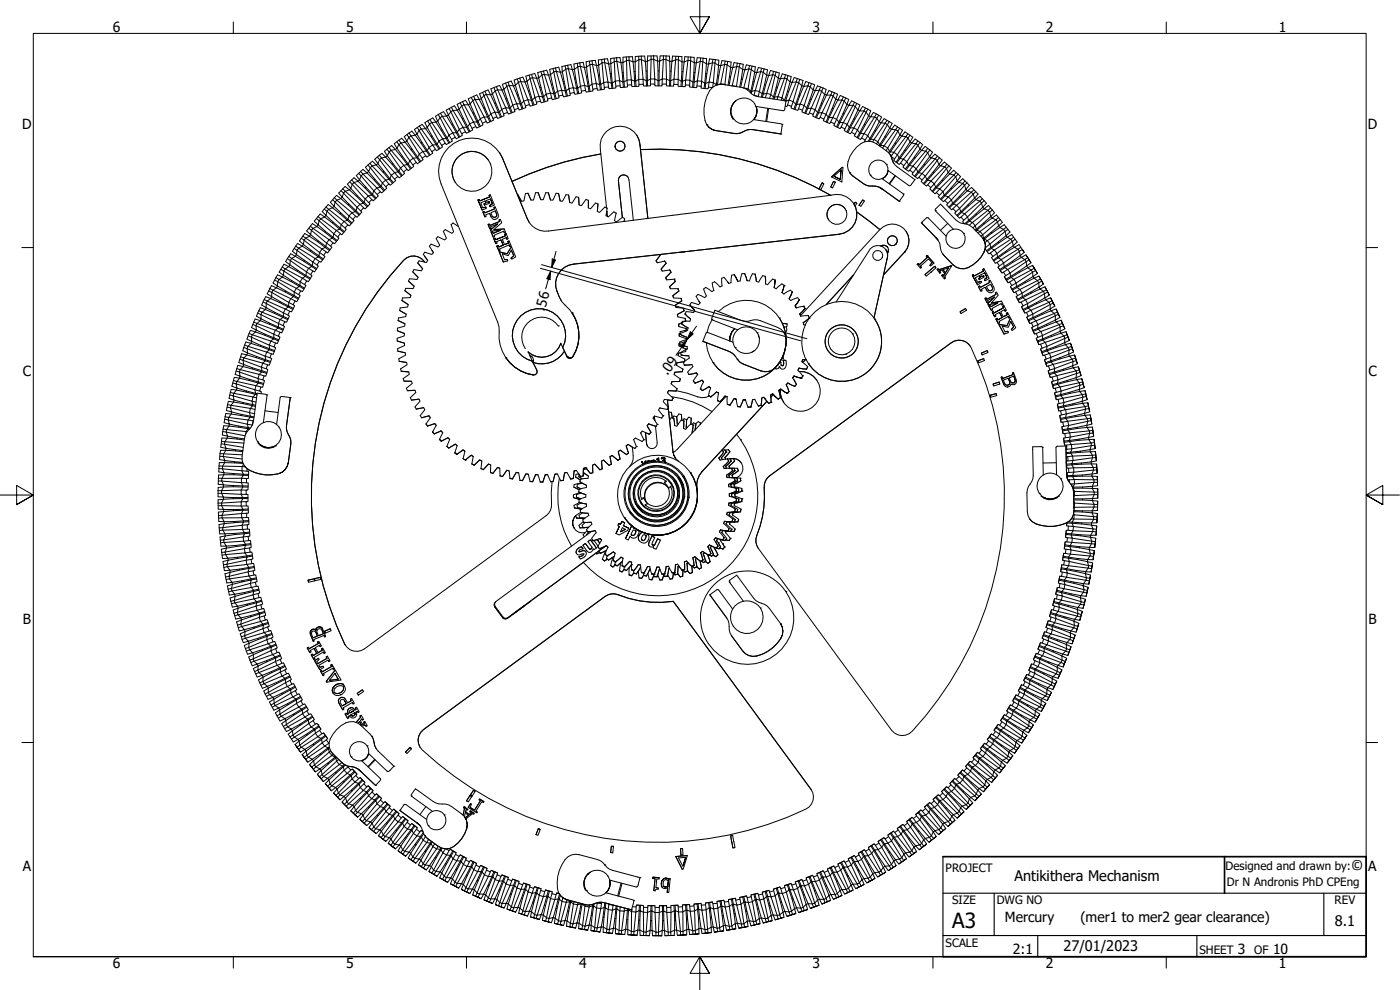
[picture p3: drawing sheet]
<svg xmlns="http://www.w3.org/2000/svg" width="420mm" height="297mm" viewBox="0 0 420 297" stroke-linecap="round" stroke-linejoin="round" font-family="sans-serif">
<defs><g id="words">
<text font-size="6.3" x="285.8" y="278.5">A3</text>
<g font-size="4.4">
<text x="405.5" y="261">©</text>
<text x="304.5" y="264.3">Antikithera Mechanism</text>
<text x="400.6" y="277.8">8.1</text>
<text x="319.2" y="285.4">27/01/2023</text>
</g>
<g font-size="4.2">
<text x="33.9" y="9.6">6</text>
<text x="103.8" y="9.6">5</text>
<text x="173.9" y="9.6">4</text>
<text x="243.8" y="9.6">3</text>
<text x="313.9" y="9.6">2</text>
<text x="383.8" y="9.6">1</text>
<text x="6.6" y="38.7">D</text>
<text x="410.5" y="38.7">D</text>
<text x="163.4" y="93.5" transform="rotate(-75 163.4 93.5)">.56</text>
<text x="6.8" y="112.9">C</text>
<text x="200.3" y="112.9" transform="rotate(-55 200.3 112.9)">.09</text>
<text x="410.7" y="112.9">C</text>
<text x="6.9" y="187.2">B</text>
<text x="410.7" y="187.2">B</text>
<text x="6.8" y="261.4">A</text>
<text x="410.6" y="261.4">A</text>
<text x="301.6" y="276.6">Mercury</text>
<text x="324.2" y="276.5">(mer1 to mer2 gear clearance)</text>
<text x="304" y="286.3">2:1</text>
<text x="371.5" y="286.2">3</text>
<text x="382.1" y="286.2">10</text>
<text x="33.9" y="290.5">6</text>
<text x="103.8" y="290.5">5</text>
<text x="173.9" y="290.5">4</text>
<text x="243.8" y="290.5">3</text>
<text x="313.9" y="290.5">2</text>
<text x="383.8" y="290.5">1</text>
</g>
<g font-size="3.5">
<text x="283.8" y="261.7">PROJECT</text>
<text x="367.8" y="261">Designed and drawn by:</text>
<text x="368.2" y="266">Dr N Andronis PhD CPEng</text>
<text x="285.8" y="271.3">SIZE</text>
<text x="299.1" y="271.3">DWG NO</text>
<text x="400.5" y="271.3">REV</text>
<text x="283.8" y="284">SCALE</text>
<text x="360" y="286.2">SHEET</text>
<text x="376.4" y="286.2">OF</text>
</g>
</g></defs>
<!-- layer: Visible (ANSI) -->
<g fill="none" stroke="#000" stroke-width=".3">
<path d="M170.3 19.6l-1.7 .4 .2 1.5 1-.7 1 5.8 1.2-.3 .3 1.5M170.3 19.6l.3 1-.8 .2-.2-1M170.3 19.6l1-.2 .5 1.5 .6-.1 1 5.7-.3 .1-1.3-5.7-1.2-.3 1.4 5.7 1.1 .3 .3 1.5M174 18.9l-1.7 .3 .1 1.6 1-.7 .8 5.8 1.3-.3 .2 1.5M174 18.9l.2 1-.8 .2-.2-1.1M174 18.9l1-.2 .4 1.6 .6-.2 .8 5.8h-.3l-1.1-5.6-1.2-.4 1.3 5.7 1 .3 .3 1.6M177.7 18.2l-1.8 .3 .1 1.6 1-.7 .7 5.9 1.2-.3 .3 1.6M177.7 18.2l.1 1.1-.8 .1-.1-1M177.7 18.2l.9-.1 .4 1.6 .7-.1 .6 5.7-.3 .1-1-5.7-1.2-.4 1.1 5.7 1.1 .4 .2 1.6M181.4 17.7l-1.8 .3 .1 1.6 1-.7 .5 5.9 1.3-.2 .1 1.5M181.4 17.7l.1 1.1-.8 .1-.1-1M181.4 17.7l.9-.1 .4 1.6 .6-.1 .5 5.8-.3 .1-.8-5.8-1.2-.4 1 5.8 1 .4 .1 1.5"/>
<path d="M185 17.3l-1.7 .3v1.5l1.1-.6 .3 5.8 1.3-.1 .1 1.5M185 17.3l.1 1.1-.7 .1-.1-1.1M185 17.3h1.1l.3 1.5h.5l.4 5.8h-.4l-.5-5.8-1.3-.4 .9 5.8 .9 .4 .2 1.6M188.8 17l-1.8 .2-.1 1.6 1.1-.7 .2 5.9 1.3-.1 .1 1.5M188.8 17v1.1h-.8v-1M188.8 17h1l.2 1.6 .6-.1 .2 5.8-.3 .1-.5-5.8-1.2-.5 .7 5.8 1 .5v1.5M192.4 16.8l-1.7 .2-.1 1.5 1.1-.6v5.9h1.3v1.5M192.4 16.8l.1 1.1h-.8v-1M192.4 16.8h1.1l.2 1.6h.6v5.8h-.3l-.3-5.8-1.2-.5 .5 5.9 1 .4v1.6M196.2 16.7l-1.8 .1-.1 1.6 1.1-.6-.2 5.9h1.3v1.5M196.2 16.7v1.1h-.8v-1M196.2 16.7l1 .1 .2 1.6h.6l-.2 5.8h-.3l-.1-5.8-1.2-.6 .3 5.9 1 .5v1.6"/>
<path d="M199.1 16.7v1.1l.8 .1v-1.1M199.9 16.8h-1.8l-.1 1.6 1.1-.6-.3 5.9h1.2v1.5M199.9 16.8h1l.1 1.6h.6l-.3 5.8h-.3v-5.8l-1.1-.5 .1 5.8 1 .5-.1 1.6M202.8 16.9v1h.8v-1M203.6 16.9l-1.8-.1-.2 1.6 1.2-.5-.5 5.9h1.2v1.5M203.6 16.9l1 .1 .1 1.6h.6l-.5 5.8h-.3l.2-5.8-1.1-.7-.1 5.9 1 .6-.1 1.5M206.5 17.1v1l.8 .1v-1.1M207.3 17.1l-1.8-.1-.2 1.6 1.2-.5-.7 5.9 1.3 .1-.1 1.5M207.3 17.1l1 .1 .1 1.6 .6 .1-.7 5.7h-.3l.4-5.8-1.1-.6-.2 5.9 .9 .5-.1 1.6M210.3 17.4l-.2 1 .8 .1 .1-1M211 17.5l-1.7-.2-.3 1.6 1.1-.5-.8 5.8 1.3 .2-.2 1.5M211 17.5l1 .1v1.6h.6l-.8 5.8h-.3l.5-5.8-1.1-.7-.3 5.9 .9 .6-.2 1.5"/>
<path d="M214 17.8l-.2 1 .8 .2 .1-1.1M214.7 17.9l-1.8-.2-.3 1.5 1.2-.4-1 5.8 1.3 .2-.2 1.4M214.7 17.9l1 .2-.1 1.5 .7 .1-1 5.7h-.3l.6-5.8-1-.6-.5 5.8 .9 .6-.1 .2M217.6 18.3l-.1 1 .7 .2 .2-1.1M218.4 18.4l-1.7-.2-.4 1.5 1.2-.4-1.2 5.8 1.3 .3M218.4 18.4l1 .2-.1 1.6 .6 .1-.7 2.8M221.3 19l-.2 1 .8 .1 .2-1M222.1 19.1l-1.8-.3-.4 1.5 1.2-.3-1.3 5.7 1.2 .3M222.1 19.1l1 .2-.2 1.6 .6 .1-.7 2.8M225 19.7l-.3 1 .8 .2 .2-1.1M225.7 19.8l-1.7-.3-.5 1.5 1.2-.3-1.5 5.7M225.7 19.8l1 .3-.2 1.6 .6 .1-1.5 5.6-.3-.1 1.2-5.6-1-.8-1 5.8 .8 .6-.1 .5"/>
<path d="M122.8 39.9l-1.5 1.1 .8 1.3 .6-1.1 3.2 5 1-.7 .9 1.2M122.8 39.9l.6 .9-.7 .4-.6-.8M122.8 39.9l.8-.5 1 1.2 .5-.4 3.1 5-.2 .1-3.4-4.7-1.2 .2 3.5 4.7 1.1-.2 .9 1.3M125.9 37.8l-1.5 1 .7 1.4 .7-1.1 3 5.1 1-.7 .9 1.3M125.9 37.8l.5 .9-.6 .4-.6-.8M125.9 37.8l.8-.5 1 1.3 .5-.3 3 5-.3 .1-3.2-4.8-1.3 .1 3.4 4.8 1.1-.1 .8 1.3M129 35.9l-1.5 .9 .7 1.5 .7-1.1 2.8 5.1 1.1-.7 .8 1.4M129 35.9l.6 .9-.7 .4-.5-.9M129 35.9l.9-.5 1 1.2 .5-.2 2.8 5-.3 .2-3-5-1.3 .2 3.2 4.8h1.1l.8 1.4M132.2 34l-1.5 .9 .7 1.5 .7-1.1 2.6 5.2 1.2-.6 .7 1.3M132.2 34l.6 .9-.7 .4-.6-.9M132.2 34l.9-.5 .9 1.3 .6-.3 2.6 5.2-.3 .1-2.9-5-1.2 .1 3.1 5 1-.1 .8 1.4"/>
<path d="M132.7 38.9l-.3 .2M135.5 32.2l-1.6 .8 .7 1.5 .7-1 2.5 5.3 1.2-.6 .7 1.3M135.5 32.2l.5 .9-.7 .4-.5-.9M135.5 32.2l.9-.5 .8 1.4 .6-.3 2.5 5.2-.3 .2-2.8-5.1h-1.2l3 5.1h1l.8 1.4M135.8 37.2l-.2 .1M138.8 30.5l-1.6 .8 .6 1.5 .8-1 2.4 5.4 1.1-.6 .7 1.4M138.8 30.5l.5 .9-.7 .4-.5-1M138.8 30.5l.9-.4 .8 1.3 .6-.2 2.4 5.2-.3 .2-2.7-5.2h-1.2l2.8 5.2h1.1l.6 1.4M139 35.5l-.3 .1M141.6 38.5l-.6-1.3-.7 .8 .8 1.4M142.2 28.9l-1.7 .8 .6 1.5 .8-1 2.2 5.4 1.2-.5 .6 1.3M142.2 28.9l.4 .9-.7 .4-.5-1"/>
<path d="M142.2 28.9l.9-.4 .7 1.4 .6-.3 2.2 5.4-.3 .1-2.5-5.2-1.2-.1 2.7 5.3h1l.7 1.5M142.2 33.9l-.3 .1M144.8 37l-.7-1.4-.6 .8 .6 1.5M145.5 32.4l-.3 .1M145.5 27.4l-1.6 .7 .5 1.5 .8-1 2.1 5.5 1.2-.5 .6 1.4M145.5 27.4l.5 .9-.8 .3-.4-.9M145.5 27.4l1-.4 .7 1.4 .6-.2 2.1 5.4-.3 .1-2.4-5.3-1.2-.1 2.5 5.3 1.1 .1 .6 1.5M148 35.5l-.7-1.4-.7 .9 .7 1.4M148.8 30.9l-.3 .2M149 26l-1.7 .7 .5 1.5 .8-1 2 5.6 1.2-.5 .5 1.4M149 26l.4 1-.8 .2-.3-.9M149 26l.9-.4 .8 1.4 .5-.2 2 5.5-.4 .1-2.1-5.4h-1.3l2.4 5.3 1 .1 .6 1.5"/>
<path d="M151.1 34.2l-.5-1.4-.7 .8 .6 1.4M152.1 29.6l-.3 .1M152.5 24.7l-1.7 .6 .4 1.5 .9-.9 1.8 5.6 1.2-.4 .5 1.4M152.5 24.7l.3 .9-.7 .3-.4-1M152.5 24.7l.9-.4 .7 1.5 .6-.2 1.8 5.5-.4 .1-2-5.4-1.3-.2 2.3 5.5 1 .1 .6 1.5M154.4 32.9l-.5-1.4-.7 .8 .5 1.5M155.5 28.4l-.3 .1M156 23.4l-1.7 .6 .4 1.6 .9-.9 1.6 5.6 1.2-.4 .5 1.5M156 23.4l.3 1.1-.7 .2-.4-1M156 23.4l.9-.3 .7 1.5 .6-.2 1.6 5.6-.3 .1-1.9-5.5-1.3-.1 2.1 5.4 1.1 .2 .4 1.5M157.7 31.8l-.5-1.5-.7 .8 .5 1.5M158.9 27.2l-.3 .1"/>
<path d="M159.5 22.3l-1.7 .5 .4 1.6 .9-.8 1.4 5.6 1.3-.3 .4 1.4M159.5 22.3l.3 1-.7 .3-.3-1.1M159.5 22.3l1-.3 .6 1.5 .6-.1 1.5 5.6-.4 .1-1.7-5.6-1.3-.2 2 5.6 1 .2 .5 1.5M161 30.7l-.5-1.5-.7 .8 .5 1.5M162.3 26.2l-.3 .1M163.1 21.3l-1.7 .5 .3 1.6 .9-.9 1.3 5.8 1.3-.4 .4 1.5M163.1 21.3l.3 1-.8 .2-.3-1M163.1 21.3l1-.2 .5 1.4 .6-.1 1.3 5.7h-.3l-1.6-5.6-1.2-.2 1.8 5.6 1 .2 .4 1.6M164.3 29.7l-.4-1.4-.7 .7 .4 1.5M165.8 25.3h-.3M166.7 20.4l-1.7 .4 .2 1.6 1-.8 1.1 5.8 1.3-.3 .3 1.4M166.7 20.4l.3 1-.8 .2-.3-1"/>
<path d="M166.7 20.4l1-.2 .5 1.5 .6-.2 1.1 5.7-.3 .1-1.4-5.6-1.2-.3 1.6 5.7 1 .2 .4 1.6M167.7 28.8l-.4-1.4-.8 .7 .4 1.5M169.3 24.4l-.3 .1M171.1 28.1l-.3-1.5-.9 .6 .4 1.6M172.8 23.7h-.3M174.5 27.3l-.3-1.4-.8 .6 .3 1.6M176.4 23.1h-.4M177.9 26.7l-.2-1.4-.9 .6 .3 1.6M179.9 22.5h-.3M181.4 26.2l-.2-1.4-.9 .5 .2 1.6M183.5 22l-.4 .1M184.8 25.9l-.1-1.6-.9 .6 .1 1.6"/>
<path d="M187 21.7h-.3M188.3 25.6l-.1-1.6-.9 .6 .1 1.5M190.6 21.4l-.3 .1M191.8 25.3l-.1-1.5-.9 .5 .1 1.6M193.9 21.3h.3M195.2 25.2v-1.5l-.9 .5v1.6M197.5 21.3h.3M198.7 25.2l.1-1.5-1 .5v1.6M201.1 21.3l.3 .1M202.2 25.3l.1-1.5-1 .4v1.6M204.6 21.5h.4M205.7 25.5l.1-1.5-1 .4-.1 1.6"/>
<path d="M208.2 21.7l.4 .1M209.2 25.8l.1-1.6-1 .4-.1 1.6M211.8 22.1h.3M212.2 37.5h.1M212.6 26.1l.2-1.5-1 .4-.2 1.6M213.8 26.3l-1.2-.2-.1 .6-2.1-.3v-.5l-1.2-.1-.2 .5-2-.2v-.5l-1.3-.1-.1 .5-2.1-.1v-.6h-1.3l-.1 .6-2.1-.1v-.6h-1.3v.6h-2.1l-.1-.6h-1.3v.6h-2.1l-.1-.5h-1.2l-.1 .6-2 .1-.1-.6-1.3 .2v.5l-2.1 .2-.1-.6-1.3 .2v.5l-2 .2-.2-.5-1.2 .1v.6l-2.1 .3-.1-.5-1.3 .1 .1 .6-2.1 .3-.2-.5-1.2 .2v.6l-2 .4-.2-.5-1.2 .3 .1 .5-2.1 .5-.2-.6-1.2 .3 .1 .6-2.1 .5-.1-.5-1.3 .3 .1 .6-2 .5-.2-.5-1.2 .4 .1 .5-2 .7-.2-.5-1.2 .4 .1 .5-2 .7-.2-.5-1.2 .4 .2 .6-2 .7-.3-.5-1.2 .5 .2 .5-1.9 .8-.3-.5-1.1 .5 .1 .6-1.9 .8-.3-.5-1.1 .6 .1 .5-1.8 .9-.3-.4-1.2 .5 .3 .5-1.9 1-.3-.5-1.1 .6 .2 .5-1.9 1-.3-.4-1.1 .6 .3 .5-1.9 1.1-.3-.4-1.1 .6 .3 .5-1.8 1.1-.3-.4-1.1 .7 .3 .5-1.8 1.1-.3-.4-1.1 .7 .3 .5-1.7 1.2-.4-.4-1 .8 .3 .4-1.7 1.3-.4-.4-1 .8 .3 .5-1.6 1.3-.4-.5-1 .8 .3 .5-1.6 1.4-.4-.4-.9 .8 .3 .5-1.5 1.4-.5-.4-.9 .9 .3 .4-1.5 1.5-.4-.4-.9 .9 .3 .4-1.4 1.5-.5-.4-.9 1 .4 .4-1.5 1.5-.4-.3-.8 .9 .4 .4-1.4 1.6-.5-.3-.9 .9 .4 .4-1.3 1.6-.4-.3-.9 1 .4 .4-1.3 1.6-.5-.3-.7 1 .4 .4-1.3 1.7-.4-.3-.8 1 .4 .4-1.2 1.7-.5-.3-.7 1.1 .4 .3-1.1 1.8-.5-.3-.7 1.1 .4 .3-1.1 1.8-.5-.2-.6 1.1 .4 .3-1 1.8-.5-.2-.7 1.1 .5 .3-1 1.8-.5-.2-.6 1.1 .4 .3-.9 1.9-.5-.2-.6 1.1 .5 .3-.9 1.9-.5-.2-.6 1.2 .5 .2-.9 2-.5-.2-.5 1.2 .5 .2-.8 2-.5-.2-.5 1.2 .5 .2-.7 2-.6-.1-.4 1.1 .5 .3-.7 2-.5-.1-.4 1.1 .5 .3-.6 2-.6-.1-.3 1.2 .5 .2-.6 2-.5-.1-.4 1.2 .5 .2-.1 .6M214.9 39.2l5.5 .8M215.4 22.5l.3 .1M216.3 25.3v-.2l-1 .4M217.8 25.5l-.2-.2 .6-5.8 1.1 .7-.8 5.4M218.9 23.1h.3l-.4 2.5M219.5 34.9h.2"/>
<path d="M219.6 25.8h.2M220.1 30.9l.8-.7a4 4 0 0 0-.9 5.6l-.5-.9M220.1 30.9h.1a4 4 0 0 0-.7 4M220.1 30.9h.1M221 25.9l.9-5.8 1 .8-.9 5.2M221 25.9l.1 .1M222.5 23.8h.3l-.5 2.4M223.2 26.4h.1M223.2 26.4l1.3 .3-.1 .3M225.5 28.1l.1-.7 1.1-.2-.4 1.4M225.9 38.9a5.6 5.6 0 0 0-3.6 1l-1.9 .1M225.9 38.9a4.5 4.5 0 0 0-3.4 .9l-2.1 .3"/>
<path d="M225.9 38.9l8.5 1.3M226 24.5l.3 .1M226.2 35.9l8.5 1.4M226.3 28.6l1.2 .4M226.5 31.1h.1M228.6 20.5l-.3 1 .8 .2 .2-1M228.8 29.2l.3-1 1-.2-.4 1.3M229.3 20.7l-1.7-.4-.5 1.5 1.2-.3-1.6 5.7 1.2 .3-.4 1.4M229.3 20.7l1 .2-.2 1.6 .6 .2-1.6 5.5-.4-.1 1.4-5.6-1-.8-1.2 5.8 .8 .6-.2 1.1M229.4 25.4l.4 .1M230.4 32.5l-.6 3.9M230.7 32.5l-.6 4"/>
<path d="M232.2 21.4l-.3 1 .7 .2 .3-1M232.3 29.7l.2-.5 1-.2-.3 .9M232.9 21.6l-1.7-.4-.5 1.5 1.2-.3-1.8 5.6 1.2 .3-.3 1.2M232.9 21.6l1 .3-.3 1.6 .6 .2-1.7 5.5-.4-.1 1.5-5.6-1-.9-1.3 5.7 .8 .8-.2 .6M232.9 26.3l.4 .1M234.7 37.3l-.3 2.9M234.7 37.3h.1M235.7 31.8l.4 .2 .2-.5 1.2 .4-.1 .5 2 .7 .2-.5 1.2 .4-.1 .6 2 .8 .2-.5 1.2 .4-.2 .6 1.9 .8 .3-.5 1.2 .5-.2 .5 1.9 .9 .3-.5 1.1 .6-.2 .5 1.9 .9 .3-.5 1.2 .6-.2 .5 1.8 1 .3-.5 1.1 .6-.2 .5 1.8 1.1 .4-.5 1.1 .6-.2 .5M235.8 22.4l-.3 1 .7 .3 .3-1M235.8 30.3l1-.3-.5 1.5M235.9 30.3l-8.4-1.3a5.2 5.2 0 0 1-3.2-2l-1.8-.8-5.5-.9a4.4 4.4 0 0 0-4.9 3.6 11.2 11.2 0 0 0-.1 8.3l.8 1 .9 .6 1.2 .4a3.9 3.9 0 0 1-2.7-1.7M235.9 30.3l-.4 2.6-.5 .3-8.1-1.3a3.8 3.8 0 0 1-.7 4 4 4 0 0 0 .7-4"/>
<path d="M235.9 30.3h.1M236.3 27.4l.4 .1M236.5 22.7l-1.7-.5-.6 1.5 1.3-.3-2 5.6 1.2 .4-.2 .7M236.5 22.7l.9 .3-.3 1.5 .6 .3-1.9 5.4-.3-.1 1.6-5.6-.9-.8-1.5 5.7 .7 .8M239.3 23.6l-.3 1 .7 .2 .3-1M239.6 32.6l.6-1.4-1.1 .1-.5 1.5M239.8 28.5l.3 .1M240 23.8l-1.7-.5-.6 1.5 1.3-.2-2.2 5.4 1.2 .5-.5 1.4M240 23.8l1 .4-.4 1.5 .6 .2-2.1 5.4-.3-.1 1.8-5.5-.9-.9-1.7 5.7 .8 .7-.5 1.5M242.8 24.8l-.4 1 .8 .3 .3-1.1M242.9 33.9l.6-1.4h-1.1l-.6 1.5M243.1 29.7l.4 .2"/>
<path d="M243.5 25l-1.6-.5-.7 1.4 1.2-.1-2.2 5.4 1.1 .5-.5 1.3M243.5 25l1 .4-.4 1.6 .5 .2-2.2 5.3-.3-.1 2-5.4-.9-.9-1.9 5.6 .8 .7-.6 1.5M246.1 35.2l.6-1.4-1 .1-.7 1.4M246.3 26.1l-.4 1 .7 .3 .4-1M246.5 31.1l.3 .1M247 26.4l-1.6-.6-.8 1.4 1.3-.1-2.4 5.4 1.1 .4-.5 1.4M247 26.4l.9 .4-.4 1.5 .5 .3-2.3 5.3-.3-.2 2.1-5.4-.9-.9-2 5.5 .8 .8-.7 1.5M249.3 36.6l.6-1.4h-1l-.7 1.5M249.7 27.5l-.4 1 .7 .3 .4-1M249.8 32.5l.3 .2M250.4 27.8l-1.6-.6-.8 1.4 1.3-.1-2.6 5.3 1.2 .5-.6 1.4M250.4 27.8l1 .5-.6 1.5 .6 .2-2.5 5.2-.3-.1 2.2-5.3-.8-1-2.1 5.5 .7 .8-.7 1.5"/>
<path d="M252.4 38.1l.7-1.3h-1l-.8 1.4M253 34l.3 .2M253.1 29.1l-.5 .9 .8 .3 .4-.9M253.8 29.4l-1.6-.8-.8 1.4h1.2l-2.7 5.2 1.2 .6-.7 1.4M253.8 29.4l.9 .4-.5 1.6 .5 .2-2.6 5.2-.3-.2 2.4-5.2-.8-1.1-2.3 5.5 .7 .8-.7 1.4M255.5 39.7l.7-1.3-1-.1-.7 1.5M256.2 35.6l.3 .2M256.5 30.7l-.5 .9 .7 .4 .4-1M257.1 31l-1.5-.7-.9 1.3h1.3l-2.9 5.2 1.2 .5-.7 1.4M257.1 31l1 .5-.6 1.5 .5 .3-2.8 5-.3-.1 2.6-5.2-.8-1-2.4 5.3 .6 .9-.7 1.4M259.4 37.3l.3 .2M259.8 32.4l-.6 .9 .7 .4 .5-.9"/>
<path d="M260.4 32.8l-1.5-.9-.9 1.4h1.2l-3 5.1 1.1 .6-.7 1.3M260.4 32.8l.9 .5-.6 1.4 .5 .3-2.9 5-.3-.1 2.7-5.2-.8-1-2.6 5.3 .7 .9-.8 1.4M262.5 39.1l.3 .2M263 34.2l-.5 .9 .6 .4 .6-.9M263.7 34.6l-1.6-.9-.9 1.3 1.3 .1-3.2 5 1.1 .6-.7 1.3M263.7 34.6l.9 .5-.7 1.5 .5 .3-3.1 4.9-.3-.2 2.9-5-.8-1.1-2.7 5.2 .6 .9-.4 .8M266.2 36.1l-.6 .9 .7 .4 .6-.9M266.9 36.5l-1.6-.9-.9 1.3 1.2 .1-3.3 4.9 1.1 .6-.3 .7M266.9 36.5l.9 .5-.8 1.5 .5 .3-3.2 4.8-.3-.2 3-4.9-.7-1.1-2.9 5.1 .6 .9-.1 .3M269.4 38.1l-.6 .8 .7 .5 .5-.9M270 38.5l-1.5-1-1 1.3 1.3 .1-3.5 4.8 1.1 .7-.5 .8M270 38.5l.8 .6-.7 1.4 .5 .3-3.3 4.7-.3-.1 3.1-4.9-.6-1.1-3.1 5 .6 1-.3 .4"/>
<path d="M100.3 59.3l-1.2 1.4 1.1 1.2 .4-1.3 4.1 4.2 .9-1-4.5-3.7 1.2-.5 2.2 1.9M100.3 59.3l.8 .8-.5 .5-.8-.7M100.3 59.3l.7-.7 1.3 1 .4-.4 4.1 4-.2 .3 1.2 1M102.9 56.7l-1.3 1.2 1.1 1.3 .4-1.3 4 4.3 .9-.9-4.4-3.9 1.3-.4 2.1 1.9M102.9 56.7l.7 .7-.5 .5-.7-.7M102.9 56.7l.7-.7 1.3 1 .4-.5 4 4.2-.2 .2 1.1 1.1M105.5 54l-1.2 1.3 1 1.2 .4-1.2 3.9 4.4 .9-.9-4.2-4 1.2-.4 2.1 2M105.5 54l.8 .8-.6 .5-.8-.7M105.5 54l.8-.7 1.2 1.1 .4-.4 3.9 4.3-.3 .2 1.1 1.1M107.2 58.7l-.2 .2 2.1 2-1.1 .4 1.1 1M108.2 51.5l-1.3 1.2 1 1.3 .5-1.2 3.8 4.5 .9-.9-4.2-4.2 1.3-.3 2 2.1M108.2 51.5l.7 .7-.5 .6-.7-.8"/>
<path d="M108.2 51.5l.8-.7 1.2 1.1 .4-.4 3.8 4.4-.3 .2 1.1 1.2M109.8 56.2l-.2 .2 1.9 2.1-1 .3 1.1 1.1M111 49l-1.3 1.2 .9 1.3 .5-1.2 3.7 4.6 .9-.9-4-4.2 1.2-.3 2 2.1M111 49l.7 .8-.6 .5-.7-.8M111 49l.8-.6 1.1 1.1 .5-.4 3.6 4.5-.2 .2 1 1.2M112.5 53.7l-.3 .3 1.9 2.1-1 .3 1 1.1M113.2 58.4l-1-1.1-.4 1 1.1 1.1M113.8 46.6l-1.3 1.2 .9 1.3 .5-1.2 3.5 4.7 1-.8-3.9-4.4 1.2-.3 2 2.2M113.8 46.6l.7 .8-.6 .5-.7-.8M113.8 46.6l.8-.6 1.1 1.1 .5-.3 3.5 4.5-.2 .2 1 1.3M115.2 51.4l-.3 .2 1.9 2.2-1.1 .2 1 1.2M115.8 56l-1-1.1-.4 1 1 1.2"/>
<path d="M116.8 44.3l-1.4 1.1 .8 1.4 .6-1.2 3.4 4.8 1-.8-3.8-4.5 1.3-.2 1.8 2.2M116.8 44.3l.6 .8-.6 .5-.7-.8M116.8 44.3l.8-.6 1.1 1.2 .4-.4 3.4 4.7-.2 .2 .9 1.3M117.9 49.1l-.2 .2 1.8 2.2-1.1 .3 1 1.1M118.3 43.1l2.3-1.6 1 1.2 .5-.4 3.2 4.8-.2 .2-3.5-4.6-1.2 .2 3.6 4.6-1 .7-3.3-4.8-.6 1.1zM118.4 53.7l-1-1.1-.4 1 1.1 1.2M119.7 42.1l.7 .8-.7 .5-.6-.9M120.8 46.9l-.3 .2 1.8 2.3-1.1 .2 .9 1.2M121.1 51.6l-.9-1.2-.5 .9 1 1.3M123.7 44.8l-.3 .2M123.9 49.5l-.9-1.3-.5 1 1 1.3M126 48.6l-.9-1.3-1.1 .2 .9 1.2"/>
<path d="M126.7 42.7l-.3 .3M126.7 47.4l-.8-1.2-.6 .9 1 1.3M129.6 45.5l-.8-1.3-.6 1 .9 1.3M129.7 40.8l-.3 .2M132.5 43.6l-.8-1.3-.5 1 .8 1.3M135.5 41.8l-.8-1.3-.5 .9 .8 1.4M138.6 40.1l-.8-1.3-.6 .9 .8 1.3M143.8 59.8l-.4 .2 1.3 3-1.3-3 .4-.2 .2 .5 2.9-1.2-2.9 1.2M146.6 48.1a6 6 0 0 0-8.3-1.7 6 6 0 0 0-1.6 8.4M147.2 58.5l-.4 .1 .1 .5-.1-.5 .4-.1 1.2 3-1.3 .5-.2-.3 .2 .3M147.2 59.7l.6 1.5-.9 .5 .9-.5-.6-1.5-1.2 .4 .2 .6M149.9 45.8l1 1.9"/>
<path d="M150.9 47.6a10 10 0 0 0-13.1-5.5 10 10 0 0 0-5.4 13.1l17 41.6 .4 1.4a14.1 14.1 0 0 0 2 9.1 12.1 12.1 0 0 0 8.3 5.2M150.9 47.6l7.3 18a6 6 0 0 0 6.3 3.7l84.9-10.7a6 6 0 0 1 7.6 4.5 6 6 0 0 1-5.2 7.2l-48.4 5.5M150.9 47.7l7.9 19M155.3 58.4h.1M155.4 58.4l1.1 2M158.5 58l-.8 .1-.5 2.2-.7 .1-1.1-2M158.5 58l.9 2.1M161.5 57.8l.8 2.1h.7l.8-2.1 .7 .1M161.5 57.8h-.8l-.6 2.2-.7 .1-.9-2.1M161.5 57.8l.8 2.1M164.5 57.9l.7 2.1 .7 .1 1-2.1 .7 .1M164.5 57.9l.7 2.1"/>
<path d="M167.6 58.1l.5 2.2 .7 .1 1.1-2 .7 .1M167.6 58.1l.5 2.2M170.6 58.5l.4 2.3 .7 .1 1.2-1.9 .8 .2M170.6 58.5l.4 2.3M173.7 59.2l.1 2.3 .7 .2 1.4-1.9 .7 .3M173.7 59.2l.1 2.3M180.3 46.2a100.8 100.8 0 0 0-26.6 8.2 103.1 103.1 0 0 1 26.6-8.2M185.6 54.2a1.59 1.59 0 0 1 1.5-1.7 1.59 1.59 0 0 1 1.7 1.5l1.3 12.1M185.6 54.2l1.2 11.1M188.5 53.2a1.61 1.61 0 0 0-1.9-.6 1.61 1.61 0 0 0-1 1.7M191.1 40.5a5.9 5.9 0 0 1 1 3.1M192.1 43.6a6 6 0 0 0-6.6-5.7 6 6 0 0 0-5.3 6.9l1.8 17.6"/>
<path d="M192.1 43.6h.1M192.1 43.6l2.3 22M192.2 44.9a104.3 104.3 0 0 1 57.1 13.7M233.6 40.1l.8 .1M234.4 40.2h.1M246.7 54.9l.5 .2-.8 1.8-.6-.3zM246.7 54.9h.1M247.2 55.1l-.5-.2-.9 1.7M249.5 53.1l3.3-2.9 .2 .1-.4 4.3zM250.1 54.4l.6 .3-.8 1.7-.6-.3zM250.3 52.9l1.9 .9zM250.7 54.7l-.6-.3-.8 1.7"/>
<path d="M252.4 51l-.2 2.8 .2-2.8-2.1 1.9M253 50.3l-.2-.1-3.2 2.9M255 51.8l1 1.1M255 51.8h.1M256 52.9l3.1 2.2M257.5 41.4l.8-1.4 1 .1-.7 1.3M258.9 60l.5 .3-1 1.6-.6-.3zM259.1 55.1a5.3 5.3 0 0 0 3.7 .8l1.8 .6M259.1 55.1a4.4 4.4 0 0 0 3.5 .7l2 .8M260.9 42.4l.4-.6 1 .1-.4 .7M261.2 52.6h.1M263 43.1l3.1 2.3a5.2 5.2 0 0 1 1.9 3.2l1.2 1.5 5.4 3.8-1.2 1.6-.4 .3-.2-.1-6.3-4.5-.3 1-.6 .8-.8 .6"/>
<path d="M263 43.1a4.3 4.3 0 0 0-5.9 1 7.7 7.7 0 0 0-2.5 6.8l.5 1.1 .9 .9M263.9 56.2l1.2 .8M264.1 43.9l.2-.3 1 .1-.4 .7M264.3 56.4l.5 .4M264.6 56.5l5.3 3.9M264.6 56.6l5.3 3.8M264.8 53.6l6.3 4.6M265.6 41l.3 .2M266 49.3a2.91 2.91 0 0 1-.8 4.1 2.91 2.91 0 0 1-4-.8M266 49.3h.1M266 49.3a2.91 2.91 0 0 0-4-.8 2.91 2.91 0 0 0-.8 4.1M266.5 51.2l-.2 1-.6 .9-.9 .5"/>
<path d="M266.9 46l.4-.5 1 .2-.9 1.2 1.1 .8-.3 .4 1.7 1.2 .4-.4 1 .8-.3 .5 1.7 1.2 .3-.4 1 .8-.3 .5 1.7 1.3 .4-.4 .9 .8-.3 .5 1.6 1.3 .4-.4 1 .9-.3 .4 1.5 1.5 .4-.4 .9 .8-.3 .5 1.5 1.4 .4-.4 .9 .9-.3 .5 1.5 1.5 .4-.4 .9 .9-.4 .5 1.5 1.5 .4-.4 .9 1-.4 .4 .5 .6M267.1 46.4h.1M267.1 46.4l1.2 2.7M268.6 43l.3 .2M268.6 52.7l-1.8 2.4M268.7 52.8l-1.7 2.4M269.2 48.8l.9-1.3 1 .2-.8 1.2M271.1 58.2v.5l-1.2 1.7M271.1 58.2h.1M271.5 45l.3 .2M271.9 50.9l1-1.3 1.1 .3-1 1.1M272.5 40.2l-.6 .8 .6 .4 .6-.8"/>
<path d="M273.1 40.6l-1.5-1-1 1.2 1.3 .2-3.6 4.7 1 .7-.8 1.3M273.1 40.6l.8 .6-.8 1.4 .5 .3-3.5 4.6-.3-.1 3.3-4.8-.6-1.2-3.2 5 .5 1-.9 1.3M274.4 47.1l.3 .3M274.7 53l1-1.2 1 .3-.9 1.1M275.5 42.3l-.6 .8 .6 .5 .6-.9M276.1 42.7l-1.4-1-1.1 1.2 1.3 .2-3.8 4.6 1.1 .8-.9 1.2M276.1 42.7l.8 .7-.8 1.3 .5 .4-3.7 4.5-.2-.2 3.4-4.7-.6-1.1-3.3 4.9 .5 .9-1 1.3M277.2 49.3l.3 .3M277.4 55.3l1-1.3 1 .3-1 1.1M278.4 44.5l-.6 .9 .6 .4 .7-.8M279.1 45l-1.4-1.1-1.1 1.2 1.2 .3-3.8 4.5 1 .7-1 1.2M279.1 45l.8 .7-.9 1.3 .4 .4-3.7 4.4-.2-.2 3.5-4.6-.6-1.2-3.4 4.8 .5 1-1.1 1.3"/>
<path d="M280 57.6l1.1-1.2 .9 .3-1 1.1M280 51.6l.3 .2M281.3 46.8l-.6 .9 .6 .5 .6-.8M281.9 47.4l-1.3-1.1-1.2 1.1 1.3 .3-4 4.4 1 .8-1 1.1M281.9 47.4l.8 .6-.9 1.3 .5 .4-3.9 4.3-.2-.2 3.6-4.5-.5-1.1-3.6 4.7 .5 .9-1.1 1.3M282.5 59.9l1.1-1.2 1 .4-1.1 1M282.7 54l.3 .2M284.2 49.3l-.7 .8 .6 .5 .7-.8M284.8 49.8l-1.4-1.2-1.1 1.1 1.2 .4-4.1 4.2 1 .8-1 1.2M284.8 49.8l.7 .6-.9 1.4 .4 .4-3.9 4.2-.3-.3 3.8-4.3-.5-1.2-3.7 4.5 .4 1-1.1 1.2M285.4 56.5l.2 .2M286.9 51.8l-.6 .7 .5 .5 .7-.7"/>
<path d="M287.5 52.3l-1.3-1.2-1.2 1.1 1.3 .3-4.3 4.2 1 .8-1.1 1.1M287.5 52.3l.8 .7-1 1.3 .4 .4-4.1 4-.2-.2 3.9-4.2-.5-1.3-3.8 4.5 .4 1-1.1 1.2M287.9 59l.3 .2M289.6 54.3l-.7 .8 .6 .5 .7-.8M290.2 54.8l-1.3-1.2-1.2 1.1 1.2 .4-4.3 4 .9 .9-1.1 1M290.2 54.8l.7 .8-1 1.2 .4 .5-4.2 3.9-.2-.2 4-4.2-.4-1.2-4 4.4 .4 1-1.2 1.1M292.3 56.9l-.8 .8 .6 .5 .7-.7M292.8 57.5l-1.2-1.3-1.3 1.1 1.2 .4-4.4 3.9 .9 .9-1.1 1M292.8 57.5l.7 .7-1 1.3 .4 .4-4.4 3.8-.2-.2 4.2-4-.4-1.3-4.1 4.3 .3 1-1.2 1.1M294.8 59.6l-.8 .8 .6 .5 .8-.7M86.7 76.9l-1 1.6 1.3 .9 .1-1.2 4.8 3.4 .7-1.1-5.1-3 1.1-.6 2.5 1.5M86.7 76.9l.8 .6-.4 .7-.9-.6"/>
<path d="M86.7 76.9l.5-.8 1.4 .8 .4-.5 4.7 3.3-.1 .3 1.3 .8M88.7 73.9l-.9 1.5 1.2 1 .2-1.3 4.7 3.5 .7-1-5-3.1 1.1-.6 2.5 1.5M88.7 73.9l.9 .6-.4 .6-.9-.6M88.7 73.9l.6-.8 1.4 .8 .4-.6 4.6 3.5-.2 .3 1.3 .9M90.9 70.9l-1 1.4 1.2 1 .2-1.2 4.6 3.7 .7-1.1-4.9-3.3 1.2-.5 2.4 1.6M90.9 70.9l.8 .5-.4 .7-.9-.6M90.9 70.9l.6-.9 1.4 .9 .3-.5 4.6 3.5-.2 .3 1.2 1M91.4 78.1l-.3 .3 2.5 1.6-1 .5 1.3 .8M93.1 67.9l-1.1 1.4 1.2 1.1 .3-1.3 4.5 3.8 .8-1-4.9-3.4 1.2-.5 2.4 1.7M93.1 67.9l.8 .6-.4 .6-.8-.6M93.1 67.9l.7-.8 1.3 .9 .4-.5 4.4 3.7-.2 .2 1.3 1M93.4 75.1l-.2 .3 2.3 1.7-.9 .5 1.2 .8"/>
<path d="M95.1 79.5l-1.2-.9-.2 1.1 1.3 .9M95.5 65l-1.2 1.4 1.2 1.1 .3-1.3 4.4 3.9 .8-.9-4.7-3.6 1.1-.5 2.3 1.8M95.5 65l.8 .6-.5 .6-.8-.6M95.5 65l.6-.8 1.3 .9 .4-.5 4.4 3.9-.3 .2 1.3 1.1M95.5 72.2l-.2 .3 2.3 1.7-1 .5 1.3 .9M97.1 76.6l-1.2-.8-.2 1 1.3 .9M97.7 69.4l-.2 .3 2.2 1.7-.9 .5 1.1 .9M97.8 62.1l-1.1 1.4 1.1 1.1 .3-1.2 4.3 4 .9-1-4.7-3.6 1.2-.5 2.3 1.9M97.8 62.1l.8 .7-.5 .6-.8-.7M97.8 62.1l.7-.7 1.3 .9 .4-.4 4.2 3.9-.2 .3 1.2 1M99.2 73.8l-1.2-.9-.2 1 1.3 1M99.9 66.6l-.2 .3 2.2 1.8-.9 .5 1.2 .9"/>
<path d="M101.3 71.1l-1.1-1-.3 1.1 1.3 1M102.3 63.9l-.2 .3 2.1 1.9-.9 .3 1.1 1.1M103.5 68.4l-1.1-1-.2 1.1 1.2 1M104.7 61.2l-.2 .3 2.1 2-1 .3 1.1 1.1M105.9 65.8l-1.2-1-.3 1 1.2 1.1M108.2 63.3l-1.1-1.1-.3 1 1.2 1.1M110.7 60.8l-1.1-1.1-.3 1 1.1 1.1M125.3 78.9l1.5 1.7-.3 .7-2.3-.4-.3 .7M125.3 78.9l1.5 1.7M127.3 78.4a4 4 0 0 0-6.1-.4 104.1 104.1 0 0 0-17.8 115.2 4 4 0 0 0 6 1.5l54.5-40a4 4 0 0 0 1.6-3.5l-.1-3.3 .3-3.4M127.3 78.4a4 4 0 0 0-6.1-.3 103.8 103.8 0 0 0-17.5 115.6M127.3 78.4l.1 .2"/>
<path d="M127.3 76.8l1.1 1.4M129.6 75.2h.1M129.7 75.2l.4 .6M137.6 68l-1.6-1.1-.6 .5 .7 2.1-.5 .5-2-1.1-.5 .5 .9 2.1-.5 .5-2.1-1-.5 .6 1.1 2-.5 .5-2.1-.8-.5 .6 1.2 1.9-.5 .6-2.1-.7-.5 .6 1.4 1.8-.4 .7-2.2-.5-.5 .6M144.9 63.6l.4-.2 .2 .5 2.9-1.2-.2-.5 .4-.1 .9 2.2a1.14 1.14 0 0 1-.6 1.5 1.14 1.14 0 0 1-1.5-.7l-.5-1.1-1.1 .5 .1 .4-.4 .2zM145.2 61.2l.6-.3zM145.2 61.2l.2 .4-.2-.4M145.3 63.4l-.4 .2 .6 1.5M145.6 60.3l.2 .6-.2-.6-1.3 .6 .6 1.4M145.8 62.1l-.9 .2 .9-.2 .2 .4-1.3 .5M146.5 67.3l.4-.1 .1 .4 2.9-1.2-.1-.4 .4-.1 .4 .9-2.4 2.1 3.1-.2 .4 1-.4 .1-.1-.4-2.9 1.2 .1 .5-.4 .1-.6-1.5 .4-.2 .2 .5 2.2-.9-2.9 .2-.1-.3 2.2-1.8-2.2 .9 .2 .4-.4 .2zM146.9 60.5l-.7 .2 .7-.2 .1 .4-1.6 .7"/>
<path d="M146.9 67.2l-.4 .1 .5 1.4M146.9 64l.5 1.1M147.8 69.5l-.4 .2 .6 1.5M148.6 71.5l-.4 .1 .4-.2 .2 .5 2.9-1.2-2.9 1.2M148.6 63.3l.5 1.1-.1 .4 .1-.4zM148.6 62.1l-.4 .1 .2 .5-2.9 1.2M148.6 63.3l-1.3 .5 .4 1.1M149 64.8l-.5 .4-.8-.3M149.4 67.2l-2.2 1.8 .1 .3M149.5 73.6l-.4 .2 .6 1.5-.6-1.5 .4-.2 .2 .5 1.3-.5-1.3 .5M149.8 75.6l2.4 .5 1.3-2.1 1.3 3.1-1.2 .7-.3-.3 .9-.8-.7-1.7-1 1.7-1.8-.6 .7 1.8h.9l.1 .4-1.4 .3zM150.2 65.9l-.4 .1 .1 .4-2.9 1.2"/>
<path d="M150.2 69.1l-2.2 .9M150.4 72l.6 1.6-.6-1.6-1.4 .5 .2 .5-.4 .1-.6-1.5 .6 1.5M151.2 69.4l.1 .4M151.3 68.7l-3.1 .2M151.4 73.4l1.2-.5zM151.9 70.1l-.4 .2 .2 .4-.2-.4 .4-.2 .6 1.5-.4 .2M151.9 71.3l.2 .5-.2-.5-1.2 .5 .7 1.6M152.3 77.9h-.9M152.4 72.5l.2 .4zM152.8 72.3l-.4 .2 .4-.2 .6 1.5-.4 .1M152.8 73.5l.2 .4-.2-.4-2.9 1.2 .2 .4-.4 .2M153.5 75l.7 1.7-.9 .8"/>
<path d="M153.5 74l-1.3 2.1-2.4-.5 1.2 3M176.6 60.1v2.3l.6 .2 1.5-1.7 .8 .3M176.6 60.1v2.3M179.5 61.2l-.2 2.2 .6 .3 1.6-1.6 .7 .4M179.5 61.2l-.2 2.3M181.9 64.8l.3-1.4 .1 1.6M182.2 62.5l-.3 2.2 .6 .4 1.7-1.5 .7 .4M182.2 62.5h.1M184.9 64l-.5 2.2 .6 .4 1.9-1.4 .6 .4M184.9 64h.1M187.5 65.6l-.2 .8zM198.2 76.4h.1"/>
<path d="M198.2 76.4l-1.3 1.9 .4 .6 2.2-.6M198.2 76.4l-1.3 1.9 .4 .6M199.5 78.3h.1M199.5 78.3l.4 .7M199.9 79l-1.5 1.7 .4 .7 2.2-.4M199.9 79l-1.5 1.7 .4 .7M203.4 75.8l-31.3 3.4a6.1 6.1 0 0 0-4.9 8.3l.7 1.7M203.4 75.8l-31.3 3.5a6 6 0 0 0-4.9 8.2l.7 1.7M205.5 75.6l-2.1 .2M207.2 75.3l-3.8 .5M253.7 62.6a3 3 0 0 0-4.2-.8 3 3 0 0 0-.8 4.2M256.2 60.9a6 6 0 0 1-4.4 9.4"/>
<path d="M256.3 61.2l.3-.5 .5 .3-.5 .8M256.6 60.7h.1M257.1 63.6l7 5.3-7-5.3M259.4 60.3l-.5-.3-1.1 1.6M264.6 73.6l.2 .4M265.9 75h.1M265.9 75a2.9 2.9 0 0 1 .3 2.8M266.1 75.3l.6 .3-.6-.3M266.2 77.8a3 3 0 0 0-1.6-3.9 3 3 0 0 0-4 1.6l-9.6 15.1M266.2 77.8l-3.9 17.6zM266.4 74.3a1.63 1.63 0 0 0-2.1-.5 1.6 1.6 0 0 1 2 .3 1.6 1.6 0 0 1 .1 2M269.9 60.4h.1"/>
<path d="M271.5 75.6l-6.4 6.9M271.5 75.6a5 5 0 0 0-.3-7.1 5 5 0 0 0-7.1 .3l-23.9 25.9M271.5 75.6h.1M271.9 69.4a5.1 5.1 0 0 1-.4 6.2M275.3 79.3l.2-.2 .3 .4 2.5-2.3-.3-.3 .2-.2 2.1 2.2-1 .9-.2-.2 .6-.8-1-1.1-2.5 2.2 .3 .4-.2 .2zM275.5 79.1h.1M275.8 79.5h.1M276.2 79.9h.1M276.2 79.9l.3 .4M276.5 66.8l4.6 4.7a5.1 5.1 0 0 1 1.3 3.5l.9 1.7 2.7 2.7M276.5 66.8l1.5-1.5 .6 .1 5.4 5.5M276.5 66.8h.1"/>
<path d="M276.5 66.8l5 5.3M278 76.9l.2-.2 2.1 2.2M278.2 76.7h.1M278.3 77.2l-2.5 2.3-.3-.4-.2 .2M278.3 77.2h.1M279.7 78.8h.1M279.7 78.8l-.6 .8M280.5 79.9h.1M280.7 63.2l.1-.5 1.5-1.5 4.5 4.7a5 5 0 0 0 3.5 1.4 11.6 11.6 0 0 1 5.4 5.9v1.3l-.4 1.1a4 4 0 0 0-.2-4M280.7 63.2l5.4 5.6M280.7 63.2h.1M281.1 71.6l-.2-.2 .6 .6"/>
<path d="M282.9 76.1l3.1 3.3M284.4 67l-2.2 2.1M285 62.3l1.1-1.1 1 .4-1.1 1M285.4 79.7h.1M285.5 79.9l-.1-.2-3.7 1.3-.2-.3-.3 .2M286 79.4a4.3 4.3 0 0 0 6 0l2.5-2.3 .8-1.5a9.4 9.4 0 0 1-5.9 5h-1.2l-1.2-.4zM287.4 64.8l1.1-1.1 1 .4-1.1 1M289.2 70h.1M289.9 67.2l1-.8 .9 .3-.9 .8M290.4 61.5l.3 .3M292.9 69.3l.3-.3 .9 .5-.6 .5M292.9 64.2l.2 .3"/>
<path d="M295.1 71.6h.1M295.2 66.9l.2 .3M295.2 71.9l.2-.2 .9 .5-.7 .6M295.4 60.2l-1.3-1.3-1.2 1 1.1 .5-4.5 3.7 .9 1-1.1 1M295.4 60.2l.6 .8-1.1 1.2 .5 .4-4.5 3.8-.2-.3 4.2-3.9-.3-1.3-4.2 4.2 .3 1-1.2 1M295.7 74.7l1.1 1.5 .4-.3 .8 1-.4 .4 1.1 1.7 .6-.3 .6 1.1-.4 .4 1.2 1.7 .5-.3 .6 1.1-.4 .3 1.1 1.8 .5-.2 .7 1.1-.5 .3 1.1 1.8 .5-.2 .6 1.1-.4 .3 .9 1.8 .6-.2 .5 1.2-.4 .3 1 1.8 .5-.1 .5 1.1-.5 .3 .9 1.9 .5-.2 .6 1.1-.5 .3 .9 1.9 .5-.1 .5 1.1-.5 .3 .8 1.9 .5-.1 .5 1.2-.5 .2 .7 2 .5-.2 .5 1.2-.5 .2 .7 2 .5-.1 .4 1.2-.5 .2 .6 2 .5-.1 .4 1.3-.5 .1 .5 2.1 .6-.1 .3 1.2-.5 .2 .5 2 .5-.1 .3 1.3-.5 .2 .5 2h.5l.3 1.2-.5 .2 .3 2 .6-.1 .2 1.3-.5 .1 .3 2.1h.6l.1 1.2-.5 .2 .3 2h.5l.2 1.3-.3 .1M295.7 73.9l.2 .3-.2 .1M296.2 75.5l1.3-1 .9 .5-1.2 .9M297.3 62.4l-.8 .7 .5 .6 .8-.7M297.4 69.7l.2 .3M297.8 63l-1.2-1.3-1.2 .9 1.1 .5-4.7 3.6 .9 1-.7 .7M297.8 63l.6 .8-1.1 1.2 .4 .4-4.5 3.6-.2-.2 4.3-3.8-.3-1.3-4.3 4 .3 1.1-.3 .2"/>
<path d="M298 76.9l1.2-.8-.8-1.1 5-3.2 .4 .6-4.6 3.7 .2 1-1.3 .9M298.2 78.3l1.4-.9 .9 .5-1.2 .8M299.6 72.5l.2 .3M299.7 65.3l-.8 .6 .5 .6 .8-.6M300.2 65.9l-1.2-1.4-1.3 .9 1.2 .5-4.8 3.6 .8 .9-.5 .5M300.2 65.9l.6 .8-1.1 1.1 .4 .5-4.7 3.4-.2-.2 4.5-3.7-.3-1.3-4.5 3.9 .2 1.2M301.8 75.5l.1 .2M302 68.2l-.8 .6 .4 .7 .9-.7M302.5 68.8l-1.1-1.4-1.3 .9 1.1 .5-4.9 3.4 .8 1-1.2 1M302.5 68.8l.6 .8-1.2 1.1 .4 .5-4.8 3.3-.2-.2 4.6-3.6-.3-1.2-4.5 3.7 .2 1.1-1.3 .9M303.8 78.4l.2 .3M304.2 71.1l-.8 .7-1.1-.6 1.4-.8 1 1.4 .6 .8-1.2 1.1 .3 .5-4.8 3.2-.2-.3 4.7-3.4-.3-1.3 .9-.6"/>
<path d="M306.4 74.2l-.9 .6 .4 .6 .9-.5M306.8 74.9l.6 .8-.5-.7M306.8 74.9l-1-1.5-1.4 .8 1.1 .6-5 3.1 .7 1-1.3 .9M306.9 75h.1M307.4 75.7l-1.2 1 .3 .5-5 3.1-.1-.3 4.8-3.3-.3-1.3-4.7 3.5 .2 1.1-1.4 .9-.5-.7M307.9 76.5l1.5 2.4zM307.9 76.5l-1.4 .7 1.1 .7-5.2 2.9 .7 1.1-1.3 .8M308.4 77.3l-.8 .6 .4 .6 .9-.5M309.4 78.9l-1.3 .9 .3 .5-5 3-.1-.3 4.8-3.2-.1-1.3-4.9 3.4 .2 1.1-1.4 .8-.5-.8M309.9 79.6l1.4 2.4zM309.9 79.6l-1.5 .7 1.1 .7-5.2 2.8 .7 1.1-1.3 .8M76.2 96.6l-.7 1.7 1.4 .7-.1-1.3 5.3 2.6 .5-1.2-5.5-2 1-.9 2.7 1.1"/>
<path d="M76.2 96.6l.9 .5-.3 .6-.9-.3M76.2 96.6l.4-.9 1.5 .5 .3-.5 5.2 2.4-.2 .3 1.5 .7M77.7 93.2l-.7 1.7 1.4 .8-.1-1.3 5.3 2.7 .5-1.2-5.4-2.2 .9-.8 2.7 1.1M77.7 93.2l1 .5-.4 .7-1-.5M77.7 93.2l.4-.9 1.5 .6 .3-.6 5.1 2.6-.1 .3 1.5 .7M79.3 89.9l-.8 1.6 1.4 .8v-1.3l5.1 2.9 .6-1.2-5.4-2.4 1-.7 2.7 1.2M79.3 89.9l.9 .4-.3 .7-.9-.4M79.3 89.9l.5-.9 1.4 .6 .3-.6 5.1 2.8-.1 .3 1.4 .7M80.9 97l-.1 .3 2.6 1.1-.8 .7 1.4 .6M81 86.6l-.8 1.6 1.3 .8 .1-1.3 5.1 3 .5-1.1-5.3-2.5 1.1-.8 2.6 1.3M81 86.6l.9 .5-.3 .6-1-.4M81 86.6l.5-.9 1.5 .6 .3-.5 5 2.9-.2 .3 1.4 .7"/>
<path d="M82.5 93.7l-.2 .3 2.6 1.2-.8 .7 1.4 .6M82.8 83.3l-.8 1.6 1.3 .9 .1-1.3 4.9 3.1 .6-1.1-5.2-2.7 1.1-.7 2.6 1.4M82.8 83.3l.9 .5-.3 .7-1-.5M82.8 83.3l.5-.8 1.5 .6 .3-.5 4.9 3-.2 .3 1.4 .8M84.1 90.5l-.2 .3 2.6 1.3-.9 .6 1.4 .7M84.7 80.1l-.9 1.5 1.3 1 .1-1.3 4.9 3.3 .7-1.1-5.2-2.8 1.1-.7 2.5 1.4M84.7 80.1l.9 .6-.4 .6-.9-.5M84.7 80.1l.5-.8 1.5 .7 .3-.6 4.8 3.3-.1 .2 1.3 .9M84.9 97.7l-1.3-.6v1l1.4 .7M85.8 87.3l-.2 .3 2.5 1.4-.9 .6 1.4 .7M86.4 94.5l-1.4-.6v1l1.5 .7M87.5 84.2l-.1 .3 2.4 1.4-.9 .6 1.4 .8"/>
<path d="M88 91.4l-1.3-.7-.1 1.1 1.5 .7M89.4 81.1l-.2 .3 2.5 1.5-.9 .6 1.2 .8M89.6 88.4l-1.3-.8v1.1l1.4 .8M91.4 85.4l-1.3-.8-.1 1 1.4 .8M93.2 82.4l-1.3-.8-.1 1.1 1.4 .8M119.3 99.2l2.1 .9-.1 .7-2.1 .7v.8M119.3 99.2l2.1 .9M119.5 96.2l2 .9v.8l-2.2 .6v.7M119.5 96.2l2 .9M119.9 93.2l2 1.1-.1 .7-2.2 .4-.1 .8M119.9 93.2l2 1.1M120.6 90.2l1.9 1.2-.2 .7-2.2 .3-.2 .8"/>
<path d="M120.6 90.2l1.9 1.2M121.5 87.2l1.8 1.4-.2 .7-2.3 .1-.2 .8M121.5 87.2l1.8 1.4M122.6 84.4l1.7 1.5-.3 .7-2.2-.1-.3 .7M122.6 84.4l1.7 1.5M123.9 81.6l1.6 1.6-.3 .6-2.3-.2-.3 .8M123.9 81.6l1.6 1.6M167.6 97.8h.1M167.6 97.8a6 6 0 0 0-8.4-1.6 6 6 0 0 0-1.6 8.3M167.9 89.2l.7 1.3a14.2 14.2 0 0 1 5 8.3 11.9 11.9 0 0 1-1.6 8.2 12 12 0 0 0-.3-13.1M167.9 89.2l.6 1.1M171.7 93.9a11.5 11.5 0 0 1-.3 13.6l-1-.1-1.5-3.1"/>
<path d="M171.7 93.9h.1M199.8 83.3l.3 .7M201 81l.4 .7M201.4 81.7l-1.6 1.6 .3 .7 2.3-.2M201.4 81.7l-1.6 1.6M202.1 89.4l-.2-.7 1.8-1.4-1.8 1.4 .2 .7 2.3 .1M202.4 83.8h.1M202.4 83.8l.2 .7M202.6 84.5l-1.6 1.5 .2 .6h2.3M202.6 84.5l-1.6 1.5 .2 .6M203.3 94.3l.1 .8M203.5 86.6h.1"/>
<path d="M203.5 86.6l.3 .8M204.4 89.5l.2 .8M204.6 97.2l1.9 1.2-.2 .7-2.2 .4-.1 .8M204.6 97.2h.1M204.6 90.3l-1.9 1.2 .2 .7 2.2 .3M204.6 90.3l-1.9 1.2 .2 .7M204.6 96.9l-.9 .4 .1 .7M205.1 92.5h.1M205.1 92.5l.2 .7M205.3 93.2l-2 1.1 .1 .8 2.2 .4M205.3 93.2l-2 1.2M205.6 94.2l1.7 1.5"/>
<path d="M205.6 94.2h.1M205.6 95.5l.1 .8M205.7 96.3l-2 1v.7l2.2 .6M205.7 96.3h.1M205.9 98.6l.1 .7-2.2 .8v.8l2.2 .7v.8l-2.2 .7v.7l2.1 .9M205.9 98.6l.1 .5M207.1 91.4l1.4 1.8zM207.3 95.7l-.2 .7h-2.3l-.2 .8M208.5 93.2l-.3 .6-2.3-.3-.3 .7M209.8 90.4l.3 .5M210.1 90.9l-.5 .5-2.1-.7-.4 .7M213.7 95.9l-.1-.4 .9-2.4 8 3.1a5.1 5.1 0 0 0 3.8-.2l1.9 .2 5.2 2a4 4 0 0 1 2.6 3.7"/>
<path d="M213.7 95.9l7.7 3.1M213.7 95.9h.1M213.7 95.9l-.9 1.8-.6 2M215.6 93.5a12 12 0 0 1 18.7 2.5 12 12 0 0 1-6.9 17.6 12 12 0 0 1-15.4-10.8M218.4 84.6v.1M218.4 84.7l.3 .3M218.7 85l-1.4-1.8-.7 .3 .1 2.3-.6 .3-1.7-1.6-.7 .4 .5 2.2-.5 .4-1.9-1.3-.6 .5 .8 2.1-.5 .5-2-1-.6 .6 1.2 2M220.4 82.5l1 1.9-1.1-2-.7 .2-.2 2.2-.7 .2M220.4 98.6l-.8 1.1-.5 1.3-.2 1.3 .2-1.3 .5-1.4zM220.5 98.6l-.8 1.1-.5 1.3-.1 1.3M223.5 82.1l.7 2.1 .7 .1 .9-2.1h.8M223.5 82.1l.7 2.1"/>
<path d="M223.5 82.1h-.8l-.6 2.2-.7 .1M223.5 82.1h.1M226.6 82.2l.4 2.3 .7 .1 1.2-1.9 .8 .2M226.6 82.2l.4 2.3M227.2 99.9l.7 1.6M227.2 99.9a4 4 0 0 0-5.5-1.2 4 4 0 0 0-1.1 5.6M227.2 99.9h.1M229.7 82.9v2.3l.7 .2 1.5-1.7 .7 .3M229.7 82.9v2.3M232.6 84.1l-.3 2.2zM232.6 84v.1M233.9 95.4a12 12 0 0 1-3.3 16.7 12 12 0 0 1-16.6-3.3"/>
<path d="M233.9 95.4h.1M235.2 99.7l.6 1.1 .2 1.1M235.2 98l.2 .5-.1-.5M235.3 85.6l-.6 2.2zM235.3 85.6h.1M235.3 85.6l-.6-.4-1.8 1.4-.6-.3M236.3 97.2l-1.5-.2 1.5 .2-.2 .9h-.3a1.06 1.06 0 0 1-.1 1.6M236.8 89.6l.5 .6 2.1-.9 .5 .6M237.8 87.6l-1 2zM237.8 87.6l-.6-.5-2 1.1-.5-.4M238.6 91.8l.4 .6-.2-.3M238.8 92.1h.1"/>
<path d="M239.9 89.9l-1.3 1.9zM240 94.2l.3 .7zM241 96.8l.3 .7zM241.2 91.9l-2.2 .5M241.2 91.9h.1M241.2 91.9l.4 .7M241.3 97.5h.4M241.6 92.6l-1.6 1.6zM241.6 92.6h.1M242.6 94.7l-2.3 .2M242.6 94.7l.3 .7M242.8 95.5l-1.7 1.3"/>
<path d="M242.9 95.4l-1.9 1.4M242.9 95.4h.1M256.1 82.5l-8.2 8.9M262.6 95.7a12 12 0 0 1-3.3 16.7 12 12 0 0 1-16.6-3.2M262.6 95.7h.1M277.6 82.4l2.9-2.5 .4 .5-2.9 2.5zM279.1 81.1h.1M280.9 80.4l-.4-.5-2.9 2.5M281.2 80.9l.3-.2 .2 .3 3.7-1.3 .1 .2-2 3.3 .2 .3-.3 .2-.8-1.1 .3-.1 .2 .3 .4-.6-.8-1.2-.8 .3 .4 .5-.2 .2zM281.5 80.7h.1M281.7 81h.1M281.9 81.3h.1"/>
<path d="M281.9 81.3l.4 .5M282.9 82.5h.1M283 80.9l1.7-.6-1 1.6zM283.1 82.8h.1M283.5 83.2h.1M283.5 83.2l.2 .3M283.5 82.2l-.4 .6-.2-.3-.3 .1M283.5 82.2h.1M284.7 80.3l-1 1.6-.7-1M288.1 93.5l1.7-.9 .3 .5-1.7 1zM289.8 92.6l-1.7 .9 .3 .6M292.1 82.4l-.3 .2 1.6 2.9-1.6-2.9 .3-.2 .3 .4 2.7-1.5-.2-.5 .3 .5-2.8 1.5"/>
<path d="M293.6 86l.4-.2 .3 .4 2.7-1.5-.2-.4 .3-.2 1.2 2.1a1.15 1.15 0 0 1-.2 1.3 1.15 1.15 0 0 1-1.3 .2l-1.1-1.5-1.1 .6 .2 .4-.4 .2zM293.7 83.5l.6-.3zM293.7 83.5l.2 .4-.2-.3M294 82.7l.3 .5-.3-.5-1.3 .6 .8 1.4M294 85.8l-.4 .2 .8 1.4M294.4 84.4l-.9 .3 .9-.3 .2 .4-1.2 .7M295.2 82.7l-.6 .3 .6-.3 .2 .4-1.5 .8M295.3 80.7l-.4 .1 .4-.1 1.6 2.9-1.2 .6-.3-.4 .3 .4M295.5 81.9l.7 1.4-.8 .5 .8-.5-.7-1.4-1.2 .6 .3 .5M295.6 89.6l.4-.2 .2 .4 2.8-1.5-.3-.4 .4-.2 .5 .9-2.1 2.3 3.1-.5 .5 .9-.4 .2-.3-.4-2.7 1.5 .2 .4-.3 .2-.8-1.4 .3-.2 .3 .4 2-1.1-2.8 .6-.2-.3 2-2.1-2 1.1 .2 .4-.4 .2zM295.7 86.2l.5 1.1M296 89.4l-.4 .2 .6 1.2"/>
<path d="M297.1 84.1l-.3 .2 .2 .4-2.7 1.5M297.1 91.6l-.3 .2 .8 1.4M297.3 85.3l.6 1v.5M297.9 86.8l-.2 .2a.74 .74 0 0 1-1.1 0M297.9 86.8a.75 .75 0 0 1-1.3 .2M297.9 86.8v-.5l-.6-1-1.3 .7 .6 1M298.1 93.4l-.3 .2 .3-.2 .3 .5 2.8-1.5-2.8 1.5M298.4 89.1l-2 2.1 .2 .3M299.1 87.7l-.4 .2 .3 .4-2.8 1.5M299.3 95.5l-.4 .2 .7 1.4-.7-1.4 .4-.2 .2 .5 1.3-.8-1.3 .8M299.4 90.9l-2 1.1M299.8 97.4l2.4 .3 1.1-2.3 1.5 2.9-1 .9-.3-.3 .7-.8-.8-1.6-.8 1.7-1.9-.3 .9 1.7 .9-.2 .1 .4-1.3 .4z"/>
<path d="M299.9 93.7l.9 1.5-.9-1.5-1.2 .7 .2 .5-.4 .2-.7-1.5 .7 1.5M300 80.9l.2 .3M300.4 91.1l.3 .4M300.6 90.4l-3.1 .5M300.9 91.9l.3 .5-.3-.5 .4-.2zM301.1 95l1.2-.6zM301.2 81.6l1.2-.8-.9-.5-1.3 .9 .5 .7M301.3 91.7l.7 1.5-.3 .2M301.5 92.9l.2 .5-.2-.5-1.2 .6 .8 1.5M301.9 83.8l.1 .3M302 94l.3 .4-.3-.4M302.4 93.8l-.4 .2 .4-.2 .8 1.4-.4 .2"/>
<path d="M302.5 99.4l-.9 .2M302.6 95l.2 .4-.2-.4-2.8 1.5 .2 .4-.4 .2M303 84.6l1.3-.8-.9-.5-1.4 .8 .5 .7M303.3 95.4l-1.1 2.3-2.4-.3 1.5 2.8M303.4 96.5l.8 1.6-.7 .8M303.7 86.8l.1 .3M304.8 87.6l1.3-.7-.9-.6-1.4 .8 .5 .7M305.4 89.8l.2 .3M305.7 81.4l.2 .3M306.5 90.6l1.3-.7-.8-.6-1.4 .8 .3 .7M307 92.9l.2 .3M307.6 84.5l.1 .3"/>
<path d="M308.1 93.8l1.3-.7-.8-.7-1.4 .8 .4 .7M308.5 96l.2 .3M309.3 87.7l.2 .3M309.5 96.9l1.4-.6-.8-.7-1.4 .7 .3 .8M310 99.1l.1 .3M310.4 80.5l-.9 .5 .4 .7 .9-.6M311 90.8l.1 .3M311.3 82l-1.3 1 .3 .5-5.1 2.8-.1-.3 4.9-3-.1-1.3-4.9 3.2 .1 1.1-1.4 .8-.5-.8M311.8 82.8l1.3 2.4zM311.8 82.8l-1.5 .7 1.1 .7-5.3 2.7 .6 1.1-1.3 .7M312.3 83.7l-.9 .5 .3 .7 1-.5M312.6 94.1l.2 .2"/>
<path d="M313.1 85.2l-1.3 .9 .3 .6-5.1 2.6-.2-.3 5-2.9-.1-1.2-5 3.1 .1 1-1.4 .8-.4-.8M313.6 86l1.3 2.5zM313.6 86l-1.5 .7 1 .7-5.3 2.5 .6 1.2-1.4 .7M314.1 86.9l-1 .5 .4 .7 .9-.5M314.1 97.3l.1 .3M314.9 88.5l-1.3 .9 .2 .5-5.2 2.5-.2-.3 5.2-2.7-.1-1.3-5.1 3v1l-1.4 .8-.4-.8M315.3 89.4l1.3 2.4zM315.3 89.4l-1.5 .5 1 .8-5.4 2.4 .6 1.1-1.4 .7M315.8 90.2l-1 .5 .4 .7 .9-.4M316.6 91.8l-1.4 .9 .2 .5-5.3 2.4-.1-.3 5.2-2.6v-1.3l-5.2 2.8v1.1l-1.5 .7-.4-.8M316.9 92.7l1.2 2.5zM316.9 92.7l-1.5 .5 1 .9-5.5 2.2 .6 1.1-1.4 .6"/>
<path d="M317.4 93.6l-1 .5 .3 .6 1-.4M318.1 95.2l-1.4 .8 .2 .6-5.3 2.2-.2-.3 5.3-2.5v-1.3l-5.2 2.7-.1 1.1-1.4 .6-.4-.8M318.5 96.1l1.1 2.6zM318.5 96.1l-1.6 .5 1 .8-5.5 2.1 .5 1.2-1.4 .5M318.9 97l-1 .4 .3 .7 1-.4M319.6 98.7l-1.5 .7 .3 .6-5.5 2-.1-.3 5.3-2.3 .1-1.3-5.3 2.6-.1 1-1.5 .6-.3-.8M319.9 99.5l1 2.6zM319.9 99.5l-1.5 .5 .9 .8-5.6 1.9 .5 1.2-1.4 .6M69.1 117.8l1 .2-.1 .8-1-.3M69.1 117.8l.3-1 1.6 .2 .1-.6 5.6 1.6-.1 .3 .5 .1M70.1 114.2l-.5 1.7 1.5 .5-.2-1.2 5.6 1.8 .3-1.3-5.7-1.2 .8-1 2.9 .7M70.1 114.2l1 .3-.2 .7-1.1-.3"/>
<path d="M70.1 114.2l.2-1 1.6 .3 .2-.6 5.5 1.7-.1 .3 1.5 .4M71.1 110.6l-.5 1.7 1.5 .6-.3-1.3 5.6 2 .4-1.3-5.7-1.4 .8-.9 2.9 .7M71.1 110.6l1 .3-.3 .7-.9-.3M71.1 110.6l.3-1 1.5 .4 .3-.6 5.4 1.8-.1 .4 1.6 .4M72.2 107l-.5 1.8 1.5 .6-.3-1.3 5.5 2.1 .5-1.2-5.7-1.6 .9-.9 2.8 .8M72.2 107l1 .4-.3 .7-.9-.3M72.2 107l.3-.9 1.6 .4 .2-.6 5.4 2-.1 .3 1.5 .5M73.4 103.5l-.5 1.7 1.4 .7-.1-1.3 5.4 2.3 .5-1.3-5.7-1.7 .9-.9 2.8 .9M73.4 103.5l1 .4-.2 .7-1-.3M73.4 103.5l.4-.9 1.5 .4 .3-.6 5.3 2.2-.1 .3 1.5 .6M73.8 117.6l-2.8-.6-.9 1 5.8 1.1-.3 1.3-5.6-1.6 .2 1.2-1.5-.5 .4-1.7M73.9 117.3l-.1 .3 2.8 .7-.7 .8 1.1 .3"/>
<path d="M74.8 100.1l-.7 1.7 1.5 .6-.2-1.2 5.4 2.4 .5-1.3-5.6-1.9 1-.8 2.7 1M74.8 100.1l.9 .3-.3 .8-.9-.4M74.8 100.1l.3-1 1.6 .5 .2-.6 5.3 2.4-.1 .3 1.5 .6M74.8 113.8v.4l2.7 .7-.7 .8 1.5 .4M75.9 110.4l-.1 .3 2.7 .9-.7 .7 1.4 .5M77 107l-.1 .3 2.7 .9-.7 .8 1.4 .5M77.9 117.3l-1.4-.3 .2 1 .5 .1M78.2 103.6l-.1 .3 2.7 1-.7 .7 1.3 .6M78.9 114l-1.5-.4 .2 1 1.5 .4M79.5 100.3l-.1 .3 2.7 1.1-.8 .6 1.4 .6M79.9 110.6l-1.5-.4 .2 1 1.5 .5M80.1 118.5l-2.9-.5-1.1 8.4a5.7 5.7 0 0 1-2 3.2l-.7 1.8-.8 5.5a4.1 4.1 0 0 0 2 4.1"/>
<path d="M80.1 118.5l-1.1 8.3M80.1 118.5h.1M81 107.3l-1.4-.4 .1 1 1.5 .5M82.2 104.1l-1.4-.5 .1 1 1.5 .6M83.5 100.9l-1.4-.6 .1 1.1 1.5 .6M87.1 119.3l-1.1 8.4M87.1 119.3l-2.6-.4-.4 .4-1.1 8.1M87.1 119.3h.1M119.2 102.3l2.2 .6v.8l-2.1 .9 .1 .8M119.2 102.3l2.2 .7M119.4 105.4l2.2 .5 .1 .7-2 1 .1 .8M119.4 105.4l2.2 .5"/>
<path d="M119.8 108.4l2.2 .3 .2 .8-2 1.1 .2 .8M119.8 108.4l2.2 .4M120.4 111.4l2.3 .2 .2 .7-1.9 1.3 .2 .7M120.4 111.4l2.3 .2M121.2 114.3l2.3 .1 .2 .6-1.7 1.5 .3 .7M121.2 114.3l2.3 .1M122.3 117.2l2.2-.1 .3 .7-1.7 1.5 .4 .7M124.5 117.1l-2.2 .1M125.8 119.8l-2.3 .2M151.8 107.3a12.1 12.1 0 0 0 8.1 5.2M151.8 107.3h.1M151.8 107.3a12.1 12.1 0 0 0 8.3 5.2"/>
<path d="M157.6 104.5h.1M159.7 108.4l1.4 2.6a1 1 0 0 1-.1 1.1 1 1 0 0 1-.9 .4M159.7 108.4h.1M159.8 108.4v.1M159.9 107.3l-.9-.6a1.54 1.54 0 0 1 1 2.1 8 8 0 0 0 9.4-3.4 8.2 8.2 0 0 1-9.4 3.4M160 106.6l.4 .2M168.3 103a6 6 0 0 1-9.8 2.6M168.3 103a6 6 0 0 1-9.8 2.6l1.3 2.8M168.3 103l.6 1.3M168.9 104.3a8 8 0 0 0-4-11.1 8 8 0 0 0-10.7 4.9 8 8 0 0 0 5.6 10.3M168.9 104.3l1.3 2.6a1.02 1.02 0 0 0 1.8 .1 1.03 1.03 0 0 1-1.7 0M170.2 107.1v.1"/>
<path d="M170.3 107h.1M199.4 119.8v.1M201.6 119a29.2 29.2 0 0 1 12.1 4.5M202 119.5l-.3 .7M202 119.5l-.4 .6M202.3 112.4l.2-.7 2.3-.2-2.3 .2-.2 .7 1.9 1.3M202.9 117.3l-2.3-.1-.3 .7 1.7 1.6M202.9 117.3l-2.3-.1-.2 .7M202.9 117.2l7.7 2.1 1.2-.1 1.1-.4M203.1 108.9l-.1 .7M203.2 116.6l-.3 .7M203.8 103.1v.7"/>
<path d="M203.9 114.5h-2.2l-.3 .7 1.8 1.4M203.9 114.5h-2.2l-.3 .7M204 103.1h-.2M204 103.4l2.2 .6M204 100.3l2.1 .9v.7l-2.1 .7v.8M204 100.3h.1M204 100.3l2.1 .9M204 100.1h-.2l.1 .8M204.2 113.7l-.2 .8M204.2 113.7l-.3 .8M204.3 105.9l-.7 .1-.1 .7M204.4 106.5l2.3 .3 .2 .6-1.8 1.4 .3 .7"/>
<path d="M204.4 106.5h.1M204.9 110.7v.1M204.9 110.7l-.1 .8M205.4 109.5h.1M205.4 108.5l-2.3 .4-.1 .7 1.9 1.1M205.4 108.5l-2.2 .4M205.5 107.7v.1M205.5 107.7l-.1 .8M205.5 107.8l-.1 .7M205.9 104.7l-.1 .8-2.2 .5-.1 .7 2 1M205.9 104.7h.1M205.9 104.7v.1"/>
<path d="M206.2 104l.1 .7-2 1.1 .1 .7M207.6 109.4l.3 .6-1.5 1.7 .4 .6M207.6 109.4l-2.2 .1M208.1 114.3l.5 .6M208.6 114.9h.1M209 111.9l-2.2 .4M209.1 112.1l.3 .3-.4-.5-2.2 .4M209.4 112.4l-1.3 1.9M210.2 116.7h.1M210.2 116.7l.6 .5M210.7 114.1l.5 .5zM210.7 114.1l-2.1 .8"/>
<path d="M210.8 117.2l1.9-1.2zM210.8 117.2h.1M210.9 102.4l8 3.1M210.9 102.4l1-2.4 .5-.2 7.6 2.9M210.9 102.4h.1M211.2 114.6l-1 2.1M212.6 118.6h.1M212.6 118.6l.7 .5M212.7 116l.6 .4zM213.3 116.4l-.7 2.2M213.3 119.1h.1M214 108.8h.1"/>
<path d="M215 117.6l.6 .4zM215 117.6l-1.7 1.5M215.1 117.6l-1.8 1.5M215.6 117.9l-.3 2.3M217.6 118.8l.6 .3zM217.9 118.9l-14.6 15.8-1.3 1.1M218.2 119.1l.1 2.2M218.9 105.5a5.6 5.6 0 0 1 2.7 2.6l.6 .7 .9 .4 5.2 2.1M218.9 105.5l1.1 .6 .8 .9M220.3 119.6l.6 .1zM220.3 119.6l-1.3 1.9zM220.6 104.3a3.9 3.9 0 0 0 5.8 .9"/>
<path d="M220.6 104.3h.1M220.9 119.7l.5 2.3M221.2 107.8h.1M221.2 107.8l.9 .9 1 .6 5.2 2M223.1 120h.6zM223.1 120l-1 2.1M225.8 119.9l.7-.1zM225.8 119.9l-.5 2.2M226.5 119.8l1.1 2M227.6 100.5a4.1 4.1 0 0 1-2 5.2M228.6 119.4l.7-.2zM228.6 119.4l-.2 2.3"/>
<path d="M229.3 119.2l1.4 1.8M229.5 119.6l1.2 1.4M229.5 119.6h.1M231.3 118.5l.6-.3zM231.3 118.5l.1 2.2M232 118.3l-.6 .9 .7-.8M232.7 110.3a4 4 0 0 1-4.4 1M233.5 119.7l-1.6-1.5 1.7 1.5M233.5 119.7h.1M233.6 109.2l-.3 .5zM233.7 117.1l.6-.4zM234.1 110.3l-.2-.3-.6 .6h-.8"/>
<path d="M234.2 116.8v1.4l.4 1.3 .6 1.3M234.2 119.3l-.5-2.2 .5 2.3M234.2 119.3v.1M234.2 119.3l-.7 .4M234.2 119.4l-.6 .3M234.3 116.7l1.9 1.3zM234.4 108.7h-.4h.4l.1 1 .6-.1M234.4 109.6l.3 .2 .4-.2M234.4 109.6h.1M235 106.8l.1 .8h-.5M235.2 106.2l-.1 .3M235.8 100.2l.1 .8"/>
<path d="M235.8 108.1l-.8-.1 .2 .8-.1 .8M235.8 108.1l-.8-.1 .1 1.6M235.8 108.1a1.74 1.74 0 0 1-1 2.7l-.6-.3-.3-.5M235.9 115.4l.6-.5zM235.9 115.4l.9 2.1M236 101.9a12.1 12.1 0 0 1-3.3 8.4M236 101.9a12 12 0 0 1-3.3 8.4M236 115.4l.8 2.1M236.2 118h.1M236.5 114.9l2 1M236.8 117.5h.1M236.8 117.5l-.6 .5"/>
<path d="M237.9 113.4l1.1 1.9M238.2 113.8l.8 1.5M238.3 112.8l-.4 .6zM238.3 112.8l2.2 .7-2.2-.7M238.5 115.9h.1M239 115.3l-.5 .6M239.5 111.1l1.4 1.7M239.8 111.4a6 6 0 0 1 6.4 6 6 6 0 0 1-6.3 6 6 6 0 0 1-5.7-6.6M239.8 110.4l-.3 .7zM239.8 110.4l2.3 .3M239.9 111.4a6.1 6.1 0 0 1 5.3 2.7M240.5 113.5h.1"/>
<path d="M240.7 108.5l1.7 1.5M240.9 112.8h.1M240.9 107.9l-.2 .6M240.9 112.8l-.4 .7M240.9 107.9h1M241.7 107.9l-.8 .8M241.7 107.9l-.7 .8M241.9 107.9h-1l-.2 .6M242.1 110.7v.1M242.4 110l-.3 .8M242.4 110l-.3 .7M242.7 109.2h.1"/>
<path d="M253.9 106.2h.1M255.9 100.2a4 4 0 0 0-5.3-1.3 4 4 0 0 0-1.7 5.2 4 4 0 0 0 5 2.1M255.9 100.2h.1M255.9 100.2a4 4 0 0 1-2 6M285.5 102.9a4 4 0 0 1 5.7 .9M293.5 108.3l1.7-.7 .2 .6-1.7 .7zM293.5 108.3h.1M294.5 105.9l1.8-.7 .2 .5-1.7 .8zM295.2 107.6l-1.7 .7 .2 .6M296.3 105.2l-1.8 .7 .3 .6M297.1 118.6l1.9-.5 .2 .6-1.9 .5zM297.1 118.6h.1"/>
<path d="M298 115.2l1.9-.6 .2 .6-1.9 .6zM299 118.1l-1.9 .5 .2 .6M299.9 114.6l-1.9 .6 .2 .6M300.4 113.2l.3-.1 .2 .5 3.1-1.2-.1-.5 .3-.2 .8 2.3a1.01 1.01 0 0 1-.2 1.1 1.01 1.01 0 0 1-1 .3l-.4-.1a1.1 1.1 0 0 1-1 .9 1.1 1.1 0 0 1-1.1-.8zM300.7 113.1l-.3 .1 .9 2.2M301.8 115.5l.2 .1zM301.8 115.5l-.2-.3 .2 .3M302 115.6h.3zM302.3 115.6l.4-.2zM302.6 113.5l.5 1.2-.5-1.2-1.5 .5 .5 1.2M302.9 115.2l-.2 .2zM303 115l-.1 .2z"/>
<path d="M303.1 114.7l-.1 .3zM303.6 114.8l.2 .1zM303.6 114.8l-.2-.3 .2 .3M303.8 114.9h.3zM304.1 114.9l.3-.1zM304.2 111.7l-.3 .2 .1 .5-3.1 1.2M304.2 112.8l.5 1.2-.5-1.2-1.3 .6 .5 1.1M304.6 114.6l-.2 .2zM304.7 114v.4zM304.7 114.4l-.1 .2 .1-.2M311 100.1l1.4-.6-.8-.7-1.5 .6 .4 .8M311.3 102.3l.1 .3"/>
<path d="M312.3 103.3l1.4-.6-.8-.7-1.5 .6 .4 .8M312.6 105.5l.1 .4M313.5 106.5l1.5-.5-.8-.7-1.5 .6 .3 .8M313.8 108.8l.1 .3M314.7 109.8l1.4-.5-.7-.7-1.5 .5 .3 .8M314.8 112.1l.2 .3M315.5 100.6l.1 .4M315.7 113.1l1.5-.4-.7-.8-1.5 .5 .2 .8M315.8 115.4l.1 .3M316.7 116.5l1.4-.4-.6-.8-1.6 .4 .2 .9M316.7 118.8l.1 .3M316.8 104l.1 .3"/>
<path d="M317.5 119.8l1.5-.3-.7-.8-1.5 .4 .2 .8M318 107.3l.1 .4M319.2 110.8v.3M320.2 114.2l.1 .3M320.3 100.4l-1 .4 .3 .7 .9-.3M320.9 102.1l-1.4 .7 .2 .6-5.5 1.9-.1-.3 5.4-2.2 .1-1.3-5.4 2.4-.1 1.1-1.5 .5-.3-.8M321.1 117.7l.1 .3M321.3 103l.9 2.6zM321.3 103l-1.6 .4 .9 .9-5.6 1.7 .4 1.2-1.4 .5M321.6 103.9l-1 .4 .2 .7 1.1-.3M322.2 105.6l-1.5 .7 .2 .6-5.5 1.7-.1-.3 5.4-2 .1-1.3-5.4 2.2-.1 1.1-1.5 .5-.3-.9M322.5 106.5l.8 2.7z"/>
<path d="M322.5 106.5l-1.6 .4 .9 .9-5.7 1.5 .4 1.3-1.4 .4M322.8 107.4l-1 .4 .2 .7 1-.3M323.3 109.2l-1.4 .6 .2 .5-5.6 1.6-.1-.3 5.5-1.8 .1-1.3-5.5 2.1-.1 1-1.6 .5-.2-.9M323.6 110.1l.8 2.6zM323.6 110.1l-1.5 .2 .8 1-5.7 1.4 .3 1.2-1.4 .5M323.9 111l-1 .3 .2 .7 1-.3M324.4 112.7l-1.5 .6 .2 .6-5.6 1.4-.1-.3 5.5-1.7 .2-1.3-5.6 1.9-.1 1.1-1.6 .4-.2-.9M324.7 113.6l.7 2.7zM324.7 113.6l-1.6 .3 .8 .9-5.8 1.3 .4 1.2-1.5 .4M325 114.6l-1.1 .2 .2 .8 1-.3M325.4 116.3l-1.5 .5 .1 .7-5.7 1.2v-.3l5.6-1.6 .2-1.2-5.6 1.7-.2 1.1-1.6 .4-.2-.9M325.6 117.2l.7 2.7z"/>
<path d="M325.6 117.2l-1.6 .3 .8 .9-5.8 1.1 .3 1.3-1.5 .3M325.8 118.2l-1 .2 .2 .8 1-.3M326.3 119.9l-1.6 .5 .2 .6-5.7 1.1-.1-.3 5.6-1.4 .3-1.2-5.7 1.6-.2 1-1.6 .4-.2-.9M65.7 139.8l1.1 .1v.8l-1.1-.1M66 136.1l-.1 1.8 1.6 .3-.5-1.2 5.6 .7M66 136.1l1.1 .1-.1 .8-1-.1M66.5 132.4l-.2 1.8 1.5 .3-.4-1.2 5.6 .9M66.5 132.4l1 .1-.1 .8-1-.1M67 128.7l-.3 1.8 1.6 .4-.4-1.2 5.6 1.1M67 128.7l1 .2-.1 .8-1.1-.2M67 128.7l.1-1 1.6 .1 .1-.6 5.7 1.1v.3l.4 .1M67.6 125l1 .3-.1 .7-1.1-.2"/>
<path d="M67.6 125l.2-.9 1.6 .1 .1-.6 5.6 1.3v.3l1.1 .2M68.3 121.4l1 .2-.1 .8-1-.2M68.3 121.4l.2-1 1.6 .2 .1-.6 5.7 1.4-.1 .3 .9 .2M70.4 138.9l-3-.1-.6 1.1 5.9 .1-.1 1.3-5.8-.6 .4 1.1-1.5-.2v-1.8M70.4 138.5l-2.9-.3-.1 .6h-1.6l-.1 1M70.7 134.9l-2.9-.4v.6h-1.6l-.2 1M71.2 131.4l-2.9-.5-.1 .6-1.6-.1-.1 1M71.6 128.2l-2.9-.4-.7 1.1 5.9 .6-.2 .7M71.7 127.8l-.1 .4 2.9 .4-.6 .9h.2M72.3 124.7l-2.9-.5-.8 1.1 5.9 .7-.3 1.3-5.7-1.3 .3 1.2-1.5-.4 .3-1.8M72.3 124.3v.4l2.8 .5-.6 .8 1.4 .3M72.8 138.7l-2.4-.2v.4l2.5 .2"/>
<path d="M72.9 135.5l-5.1-.4-.7 1.1 5.6 .3M72.9 135.2l-2.2-.3v.4M73 121.1l-2.9-.5-.8 1 5.8 .9-.2 1.3-5.7-1.4 .3 1.2-1.6-.4 .4-1.8M73.1 120.8l-.1 .3 2.8 .6-.7 .8 1.4 .3M73.1 139.3l-.4 .7 .9 .1M73.3 139.7h.1M73.3 132l-5.1-.5-.7 1 5.7 .5M73.3 139.7l1.3 1.3M73.4 131.7l-2.2-.3-.1 .3M76.1 126.3l-.4 1.2-1.5-.2 .3 1 .7 .1M76.4 123.9v.2l-1.5-.3 .2 1.1 1.1 .2M76.8 120.6l-1.2-.2 .3 1 .8 .2"/>
<path d="M77.3 132.6h.1M77.4 133a3.9 3.9 0 0 0 5.6 .7M78.1 133.5a4 4 0 0 0 4 .5v.2M78.1 133.5a4 4 0 0 0 4 .6M78.1 133.5v.2M79.5 123.3l4 .5M83.8 128.2a3.9 3.9 0 0 0-5.4-1 3.9 3.9 0 0 0-1.1 5.4M83.8 128.2h.1M83.8 128.2a3.9 3.9 0 0 1-1 5.4 3.9 3.9 0 0 1-5.5-1M86 127.7a5.6 5.6 0 0 0 1 3.6l.2 2M86 127.7a4.7 4.7 0 0 0 1 3.4l.3 2.2M86.5 138.8a4 4 0 0 1-2.9 3.3 4 4 0 0 0 2.9-3.3z"/>
<path d="M87.2 133.3l-.7 5.5M123.5 120l2.2-.3 .4 .7-1.6 1.7 .4 .7M124.9 122.8l2.2-.5 .4 .6-1.4 1.8 .4 .6M126.5 125.3l2.2-.6 .5 .6-1.4 1.9M126.5 125.3l2.2-.6 .5 .6M127.2 122.3l-2.3 .5M127.8 127.2l.6 .6M127.8 127.2l.5 .6M128.3 127.8l2.2-.7 .4 .5-1.1 2M129.8 129.6h.1M129.8 129.6l.5 .6M130.3 130.2l2.1-.9 .5 .5-1 2.1"/>
<path d="M130.9 127.7l-.4-.6-2.2 .7M131.9 131.9h.1M131.9 131.9l.5 .5M132.4 129.3l.5 .5M132.4 129.3l-2.1 .9M132.4 132.4l2-1.1 .6 .6-.9 2M134.1 133.9l.6 .5M134.4 131.3l.6 .6M134.5 131.3l-2.1 1.1M134.7 134.4l1.9-1.1 .6 .4-.7 2.2M136.5 135.9h.1M136.6 133.3l.6 .4"/>
<path d="M136.7 133.3l-2 1.1M137.1 136.3l-.6-.4 .6 .4M138.9 135l.6 .4-.6-.4-1.8 1.3M139 135l-1.9 1.3M139 137.6l.7 .4M139.5 135.4l-.5 2.2M139.7 138l1.7-1.4 .6 .4-.4 2.2M139.7 138h.1M141.4 136.6h.1M141.6 139.2l.7 .4M142 137l-.6-.4-1.7 1.4M142.3 139.6l1.6-1.6 .7 .3-.2 2.3"/>
<path d="M143.9 138l.7 .3M144 138l-1.7 1.6M147.3 139.5l-.7-.3-1.6 1.7M178.5 139.3l-.7 .3 .1 2.2-.1-2.2 .7-.3 1.5 1.7M178.5 139.3l1.5 1.7M182.8 139.6l-1.7-1.6-.6 .4 .2 2.2M183.5 139.3l-.7 .3M183.7 136.6l-.7 .4 .5 2.3M183.7 136.7l1.8 1.4M185.5 138.1l-1.8-1.5-.7 .4 .5 2.3M186.1 137.7l-.6 .4M188 136.4l-1.9-1.3-.6 .4 .6 2.2"/>
<path d="M188.5 133.3l-.6 .5 .7 2.1M188.5 133.3l1.3 .9 .2 2.6v1.2l-.4 1.1-.7 .9M188.6 135.9l-.6 .5M190.2 131.9h.1M190.4 134.5l-1.9-1.2-.6 .5 .7 2.1M190.4 134.5h.1M190.7 131.4h.1M191 134h.1M191 134l-.6 .5M192.2 129.9h.1M192.5 138.5l.5 .8zM192.7 132.4l-2-1-.5 .5 .8 2.1"/>
<path d="M192.7 132.4v.1M192.7 129.4h.1M192.8 138.5h-.3h.3l.4 .7M193.3 131.9h.1M193.3 131.9l-.6 .5M193.6 138.4l.3-.1zM193.6 138.4l-.1 .7 .1-.7M193.7 129.9l1.1 .3M193.7 129.8l.4 3.4M193.9 138.3l-.2 .7M194.1 133.2l.2 .7M194.2 138.4l-.1 .4 .2-.4 .3-.2 .5 .1-.5-.1z"/>
<path d="M194.2 127.7l.4-.5 2.1 .7 .5 4.9a1.6 1.6 0 0 1-1.4 1.8 1.6 1.6 0 0 1-1.7-1.4M194.4 128l.9 1.7M194.8 127.2l-.2 .1M194.8 130.2l-2.1-.8-.5 .5 1.1 2M195 138.5l-.4-.1-.3 .4M195 138.5h.1M195.1 138.3l.1 .1M195.1 138.3l.1 .2M195.3 129.7l-.5 .5M195.4 129.7l-.5 .6M195.7 138.1l-.2 .1v.3v-.3l.3 .1M195.8 138.3l.4-.3 .5 .4"/>
<path d="M196 125.5l.4-.6 .1 1.2M196.2 125.2l.3 .9M196.4 138.4h.1M196.4 138.4l-.5 .1M196.4 124.8v.1M196.6 138.2l-.4-.2-.4 .3M196.7 126.4h.1M196.8 127.9l-2.2-.7-.4 .5 1.1 2M196.8 127.9h.1M197.1 137.7h.1M197.1 137.7l.4-.3zM197.3 127.3h.1"/>
<path d="M197.3 127.3l-.5 .6M197.5 137.9l.1 .5-.1-.5-.4 .1v-.3v.3M197.7 137.4h-.2h.2l.1 1M198 122.4h.1M198.6 125.4l-2.2-.6-.4 .6 1.3 1.9M198.6 125.4v.1M199 124.7h.1M199 138.1l-.1 .2M199 138.1l-.1 .2h.4l.2 .4-.1-.3M199 124.8h.1M199 124.8l-.4 .6M199.3 138.2l.4 .2"/>
<path d="M199.3 138.1l.3 .1 .2 .6M199.3 137.6h.1M199.3 137.6l.1 .1M199.4 137.7l-.4 .4M199.4 137.7l-.2-.2-.7 .2v-.3l.9-.1 .2 .4-.3 .4M199.4 138.4h.1M199.6 137.4l-.8-.1-.3 .1v.3M200.2 122.8l-2.2-.4-.4 .6 1.4 1.8M200.2 122.8h.1M200.3 120l.2 2.1-.2-2.1 1.3 .1M200.6 122.2l1.4 13.3M200.6 122.2l-.4 .6"/>
<path d="M200.7 123.6l.8 .1M201.6 120.1l-2.2-.3-.3 .7 1.5 1.7M201.8 125.4l-.3-1.7 .3 1.7M202.2 125.5l.2 2.2 .7 .2 1.3-1.8 .8 .2M202.2 125.5l.3 2.2M202.2 125.5l-.8-.2-.4 .8M202.6 137.4l-.6-1.9 .3 1.2 .6 1 .9 .8M203 125l.2 2.2M203 125l-.7-.2-.4 .6M203.2 127.2l.3 .1M204.5 124.4l.1 1.7zM204.5 124.4l-.7-.2-.7 1"/>
<path d="M205.2 126.3l-.1 2.3 .7 .2 1.5-1.6M205.2 126.3h.1M206 125.9l-.1 2.3 .3 .1M206 125.9v2.3M206 125.9h.1M206 125.9l-.7-.3-.5 .6M207.3 127.2l.7 .3M207.4 125.5l-.1 1.7zM207.4 125.5l-.7-.3-.7 .7M208 127.5l-.3 2.2 .2 .1M208 127.5l-.3 2.2M208 127.5h.1"/>
<path d="M208.9 127.2l-.3 1.8M208.9 127.2l-.3 1.9M208.9 127.2l-.7-.3-.6 .4M210.2 126.9l-.1 .4zM210.2 126.9l-.7-.4-.8 .7M215.3 120.2h.1M215.3 120.2l.8 .3M215.3 120.2l.8 .4M215.7 137.4l.4 .6M216.1 120.5l1.5-1.7-1.5 1.8M216.1 120.5v.1M216.5 137.4l.3 .5z"/>
<path d="M216.7 135v.1M216.7 135l.5 .7M216.7 135.1l.8-.2 .4 .7M217 135.4v.1M217 135.5l.2 .2M217 139.9l.3 .7M217.2 135.7l-1.5 1.7M217.2 135.7l-1.4 1.8M217.2 135.7h.1M217.6 137.3l.2 .4zM217.6 135.1h.1M217.6 135.1l.3 .5"/>
<path d="M217.8 139.9l.3 .6zM217.9 135.6l-1.4 1.8M217.9 135.6h.1M218.3 121.3v.1M218.3 121.3l.7 .2M218.3 137.7l-2.2 .3M218.3 137.7h.1M218.3 137.7l.4 .7M218.4 137.7l.3 .7M218.6 134.9l-1 .2M218.6 134.9l.4 .7M218.6 134.9l.4 .6"/>
<path d="M218.7 138.4l-1.7 1.5M218.7 138.4l-1.6 1.6M218.7 138.4h.1M218.8 139.9l.2 .6zM219 135.6l-1.4 1.7M219 135.5l-1.4 1.8M219 121.5h.1M219 135.5v.1M219.1 137.7h-.7M219.1 137.7h.1M219.1 137.7l.3 .6M219.1 137.7a3 3 0 0 1 3.7 1.8 3 3 0 0 1-1.7 3.8"/>
<path d="M219.1 137.7l.4 .7M219.2 137.7a2.98 2.98 0 0 1 3.3 1.2M219.4 138.3l-1.6 1.6M219.4 138.3l.1 .1M219.5 138.4l-1.7 1.5M220.1 137.6l-1 .1M220.1 137.6l.4 .7M220.5 138.3l-1.7 1.6M220.5 138.3h.1M221.1 130.3l1.2 1.7M221.4 122h.1M221.4 122l.7 .1"/>
<path d="M222.1 122.1h.1M222.3 132a30 30 0 0 1-6.5 40.4 30 30 0 0 1-40.8-3.7M222.3 132h.1M223.7 120l.8 2.2M224.5 122.2h.1M225.3 122.1h.1M225.3 122.1l-.8 .1M227.5 121.7l.1 .1M228.4 121.7h.1M228.4 121.7l-.8 .1M230.2 120.4l-19.5 21.1a6 6 0 0 0-1.5 5.1M231.4 120.7h.1"/>
<path d="M231.4 120.7l-.7 .3M312.8 134.2l-.3-.2-2.6 .1 .2 8.5a5.4 5.4 0 0 1-1.5 3.4l-.4 1.9 .1 5.6a4 4 0 0 0 2.6 3.7M312.8 134.2l.3 8.3M312.8 134.2h.1M317 138.8l-4 .1M317.5 122.2l.1 .3M318.2 125.5l.1 .3M318.3 123.3l1.5-.4-.6-.8-1.6 .4 .2 .8M318.8 128.9l.1 .4M319 126.6l1.5-.2-.6-.9-1.6 .3 .1 .9M319.3 132.4l.1 .3M319.5 133.5l-.1-.8 1.6-.2 .5 .9-1.5 .1"/>
<path d="M319.6 130.1l1.5-.2-.6-.9-1.6 .3 .1 .8M319.9 133.8l.2 8.6M319.9 133.8l-2.6 .1-.4 .4 .2 8.1M319.9 133.8h.1M320 137h.4l.1 1.3-.5 .1M320 136.1l1.4-.1 .5 .8-1.5 .2M320 138.6l.2 1.8 .5 .1 .1 1.3h-.5v1.8M320.1 139.3v.3M321.9 121.2l.1 .3M322.6 124.7l.1 .3M323.3 128.2v.4M323.8 131.8v.3"/>
<path d="M324.2 135.4l.1 .3M324.5 138.9l.1 .4M326.5 120.8l.5 2.8zM326.5 120.8l-1.6 .2 .7 1-5.8 .9 .2 1.3-1.4 .3M326.6 121.8l-1 .2 .2 .8 1-.2M327 123.6l-1.5 .4 .1 .6-5.7 .9-.1-.2 5.7-1.3 .3-1.2-5.8 1.4-.2 1.1-1.6 .2-.1-.8M327.2 124.5l.5 2.7zM327.2 124.5l-1.6 .1 .7 1-5.8 .8 .2 1.3-1.5 .2M327.4 125.5l-1.1 .1 .2 .8 1-.2M327.7 127.2l-1.6 .4 .1 .7-5.7 .7-.1-.3 5.7-1.1 .4-1.2-5.8 1.3-.3 1-1.6 .2-.1-.9M327.8 128.1l.4 2.8zM327.8 128.1l-1.6 .2 .7 1-5.8 .6 .1 1.2-1.5 .2"/>
<path d="M328 129.1l-1.1 .2 .1 .7 1.1-.1M328.2 130.9l-1.5 .4 .1 .6-5.8 .6-.1-.3 5.8-.9 .3-1.3-5.8 1.1-.3 1.1-1.6 .2-.1-.9M328.3 131.8l.4 2.8zM328.3 131.8l-1.5 .1 .6 1-5.9 .5 .2 1.2-1.5 .2M328.5 132.8l-1.1 .1 .1 .8 1-.1M328.7 134.6l-1.6 .3 .1 .6-5.8 .5v-.3l5.7-.8 .4-1.2-5.8 .9-.3 1.1-1.4 .1M328.8 135.5l.2 2.8zM328.8 135.5h-1.6l.6 1.1-5.9 .2 .1 1.4-1.5 .1M328.8 136.5l-1 .1 .1 .8 1-.1M329 138.3l-1.6 .3 .1 .6-5.8 .3v-.4l5.7-.5 .5-1.2-5.9 .8-.3 .9-1.6 .2-.1-.7M329.1 139.2l.2 2.8zM329.1 139.2h-1.6l.6 1.1-5.9 .1 .1 1.3-1.5 .1"/>
<path d="M65.4 150.9h1.1v.8l-1 .1M65.4 147.2h1.1v.8h-1.1M65.5 143.5h1.1l-.1 .8h-1M65.6 154.7l1-.1 .1 .8h-1.1M65.8 158.4l1-.1 .1 .8-1.1 .1M70 146l-2.9 .1-.6 1.1 5.9-.2v1.3l-5.9-.3 .6 1.2-1.7-.2v-1.8M70 149.6l-2.9 .2-.6 1.1 5.9-.3v1.2l-5.9-.1 .6 1.2-1.6-.1-.1-1.9M70 145.7v.3l2.9 .1-.5 .9 1.5 .1M70 149.3v.3h2.9l-.5 1 1.5-.1M70 153.2l-2.9 .3-.5 1.1 5.9-.5 .1 1.2-5.9 .1 .6 1.1-1.6-.1-.1-1.7M70 152.9v.3l2.9-.1-.4 1 1.5-.1M70.1 142.4h-2.9l-.6 1.1h5.9l-.1 1.3-5.9-.5 .6 1.2-1.6-.2v-1.8"/>
<path d="M70.1 142.1v.3l2.9 .2-.5 .9 1.5 .1M70.2 156.5v.3l2.9-.2-.4 1 1.5-.1M70.2 156.8l-2.9 .3-.5 1.2 5.9-.7 .1 1.3-5.9 .2 .6 1.1h-1.5l-.2-1.8M73.9 148.3h-1.5l.4 1h1.6M73.9 151.8h-1.5l.5 1 1.6-.1M74 144.9l-1.6-.1 .5 1h1.6M74 155.3h-1.4l.5 1 1.6-.1M74.1 141.4l-1.5-.1 .4 1 1.6 .1M74.1 140.6v.8l.5 .1-.1 2-.5 .1v1.3h.5l-.1 2.1-.5 .1v1.2l.5 .1v2.1h-.5v1.3h.6v2.2h-.5v1.3h.6l.1 2.1-.5 .1 .1 1.2 .5 .1 .2 2.1h-.5l.1 1.3h.6l.2 2.1-.5 .1 .2 1.3 .5-.1 .3 2.1-.5 .1 .2 1.3h.5l.4 2-.6 .2 .3 1.2h.6l.4 2-.6 .2 .3 1.2h.6l.4 2-.5 .2 .3 1.2 .6-.1 .5 2.1-.5 .2 .3 1.2 .6-.1 .6 2-.6 .2 .4 1.2 .6-.1 .6 2-.5 .2 .4 1.2 .6-.1 .7 2-.5 .2 .4 1.2 .6-.2 .7 2-.5 .2 .5 1.2 .5-.1 .8 1.9-.4 .3 .5 1.1 .5-.1 .9 1.9-.5 .2 .5 1.2 .6-.2 .9 1.9-.5 .3 .6 1.1 .5-.2 1 1.9-.5 .2 .6 1.2 .5-.3 1.1 1.9-.5 .3 .6 1.1 .5-.2 1.1 1.8-.4 .3 .7 1.1 .5-.2 1.1 1.7-.5 .3 .8 1.1 .4-.3 1.2 1.8-.4 .3 .7 1.1 .5-.3 1.2 1.7-.4 .4 .9 .9M74.3 158.7l-1.5 .2 .5 .9 1.6-.1M74.4 149.6h-1.5l-.1-.3-5.7-.1v.6l-1.7 .2v.9M74.5 146.1h-1.6v-.3l-5.8-.3v.6l-1.6 .1-.1 1"/>
<path d="M74.5 153.1h-1.6v-.3l-5.8 .1v.6l-1.6 .2 .1 1M74.6 142.6h-1.6v-.3l-5.8-.5v.6l-1.6 .1-.1 1M74.6 141a12.5 12.5 0 0 0 9 1.1 12.3 12.3 0 0 1-9-1.1zM74.7 156.5l-1.6 .1v-.3l-5.8 .2v.6l-1.6 .3 .1 1M74.9 160l-1.5 .1-.1-.3-5.8 .4 .1 .6-1.6 .3 .1 1M144.4 140.6h.1M144.4 140.6l.6 .3M144.4 140.6l.7 .3M145 140.9l1.6-1.7 .7 .3-.1 2.3M147.2 141.8l.7 .3M147.2 141.8l.7 .2M147.9 142l1.4-1.8 .7 .3 .1 2.2"/>
<path d="M149.3 140.2l.7 .3M149.3 140.3l-1.4 1.7M150.1 142.7l.7 .3M150.8 143l1.3-1.9 .7 .2 .2 2.2M152.1 141.1l.7 .2M152.1 141.1l-1.3 1.9M153 143.5h.1M153 143.5l.8 .2M153.8 143.7l1.1-2 .8 .1 .3 2.3M155.7 141.9l-.8-.2-1.1 2M156 144.1l.8 .1M156.8 144.2l1-2 .7 .1 .6 2.2"/>
<path d="M158.5 142.3l-.7-.1-1 2M159.1 144.5h.1M159.1 144.5h.8M159.1 144.5l.8 .1M159.9 144.5l.8-2.1h.8l.6 2.2M161.5 142.4h-.8l-.8 2.1M162.1 144.6h.8M163.6 142.4h.8M163.7 142.5l-.8 2.1M165.2 144.5l-.9-2.1h-.7l-.7 2.2M166 144.5h-.8M167.3 142.2l-.8 .1-.5 2.2"/>
<path d="M167.9 143.5a30 30 0 0 0 3.6 20.4M168.3 144.2l-1-2-.8 .1-.5 2.2M169 144.1l-.7 .1M169.5 141.9l-.5 2.2M170.1 141.8l-.7 .1M171.1 143.5h.1M171.2 143.5l.1 .2M171.3 143.7l-1.2-1.9-.7 .1-.4 2.2M172 143.6l-.7 .1M172.1 149.3l1.8 .5M172.2 146.2l1.5 .7zM172.3 141.3l-.3 2.3"/>
<path d="M172.4 152.4l2.1 .4zM172.4 152.4h.1M172.4 158.6a3 3 0 0 1 .4-3.9 2.99 2.99 0 0 0-.6 3.6 2.99 2.99 0 0 0 3.4 1.5M172.7 143.1l1.5 .9zM173 149.2l1.3 .5M173 155.4l2.3 .2M173 155.4h.1M173 141.1l-.7 .2M173 149.2l1.3 .4M173.2 146.1l1.1 .6zM173.3 152.3l1.4 .3zM173.5 142l.1 .1"/>
<path d="M173.6 142.1l.6 .9M173.7 143l1 .7zM173.7 147.6l2.1 .8M173.7 142.2l-.8 .1-.2 .8M173.8 150.7l2.2 .5 .1 .7-2 1.1 .1 .8M173.8 150.7l2.2 .5M173.8 142.4l-.1 .6M173.9 155.3l1.6 .2zM173.9 150.8l-1.6 .8 .1 .8M174 144.6l2 1M174 144.6h.1M174.1 144.6l1.9 1"/>
<path d="M174.1 147.8l-2 .7v.8M174.2 153.8l2.3 .2M174.2 143l-1.2-1.9-.7 .2-.3 2.3M174.2 153.7l-1.4 1 .2 .7M174.4 147.9l-1.4 .5v.8M174.4 150.9l-1.2 .6 .1 .8M174.5 144.9l-2.2 .5-.1 .8M174.8 145l-1.5 .3-.1 .8M174.8 153.9l-1 .7 .1 .7M175 142.8l-.8 .2M175 142.8l-.7 .2M175 156.5l-1.3 1.1 .3 .8"/>
<path d="M175.1 142.1h.4M175.1 156.7h2.3l.2 .6-1.6 1.6 .4 .7M175.1 156.7h.1M175.1 140.5l.3 .3M175.3 141.9l-.1 .2M175.5 158.3l-1.5 .1M175.6 156.8l-.9 .8 .3 .7M175.8 140.3l-.7 .2-.1 2.3M175.8 148.4v.7l-2.1 .8 .1 .8M175.8 158.3l-1.8 .1M175.9 140.4l1.3 1.7M175.9 140.4h.1"/>
<path d="M176 145.6l-.1 .7-2.1 .5-.1 .8M176.1 140.7l-1 .1M176.2 159.2l-1.2 1.3 .3 .6M176.3 158.3l.1 .1M176.4 159.6l2.2-.4 .3 .6-1.4 1.8 .5 .6M176.4 159.6h.1M176.5 154l.2 .7-1.8 1.3 .2 .7M176.6 158.2l-1.6 .1M176.6 142.9l-1.5-1.1 1.5 1.1-.2 .6-2.2 .3-.2 .8M176.7 158.2l-1.7 .1M176.7 159.6l-.6 .9M177.2 142.1l-1.4-1.8-.7 .2-.1 2.3"/>
<path d="M177.4 156.7h-2.3M177.5 159.5l-28.7 21-.4 .9 .2 .5 2.4 3.3 .9 .3 .5-.1M177.9 141.8l-.7 .3M180.7 140.6l-.7 .4M180.8 140.7l-.8 .3M185.4 157.7l.5 .2-1 2.1 1-2.1M185.7 157.1l-.3 .6 .3-.6M186.2 159.6l1.5-.8zM187.4 155.3h.1M187.5 156.9l-.9-.5-.4 .9-.5-.2 .5 .2 .4-.9 .9 .5-.4 .8 1.6 .8-1.6-.8M187.7 158.8l-.9-.4-.6 1.2M188.7 158.5l-.4 .7-2.5 1.3-.9-.5"/>
<path d="M188.9 153.7l.3 .3M189.5 157.8l.4 .3zM189.5 157.8l-1.8 3.8 1.8-3.8M190.1 152.8l.4 .4M190.3 158.4l-.1 .2 .3-.1-.3 .1M190.4 153.3l-.5-.9 1.9 2.4M190.6 150.5l.8 1.8M190.8 159.2l-.1 .9v-.9l-.7-.2-.6 1.3M190.8 159.2h.1M191.3 151.8l1.7 2M191.5 151.6h.1M191.7 159.2a1.66 1.66 0 0 1-.5 1.8 1.66 1.66 0 0 1-1.8 .2l-.3-.3-.5 1.1-.9-.4"/>
<path d="M192.1 150.1l.5 1.3M192.5 150.9l1 1.4M192.7 149.5l-.1 .3M192.9 149.3l.3 .1M193.2 149.4l1.1 1.6M193.2 149.4l-.6 .4M193.6 151.5h.3M194.3 151v.2M194.3 151l-.7 .5M199.4 144.9l1.2 1.5M199.6 144.4h.3M199.9 144.4l-.5 .5v-.3"/>
<path d="M199.9 144.4a4.7 4.7 0 0 0-5.8-.2 4.7 4.7 0 0 0-1.5 5.6M200.4 146.1a4 4 0 0 0-5.3-.7 4 4 0 0 0-1.3 5.2M200.5 146.2a4 4 0 0 0-5.2-.7 4 4 0 0 0-1.4 5.1M200.6 146.4l.2 .1M200.6 146.4a4 4 0 0 1-1.4 4.8 4 4 0 0 1-4.9-.2M200.7 144.3l1 .9M201.3 145.9l-.1 .3M201.3 146a4.8 4.8 0 0 1-1.5 5.9 4.8 4.8 0 0 1-6.2-.4M201.3 145l.9 1.5M201.3 145.9l-.7 .5M201.3 145.9v.1M201.6 143.1l1.4 1.4"/>
<path d="M202.3 144.4a6.5 6.5 0 0 1-1.7 9 6.5 6.5 0 0 1-9-1.8M202.3 144.3v.1M202.6 144.2l1.2 2.3M203.6 143.6a8 8 0 0 1-2.1 11.1 8 8 0 0 1-11.1-2.1M203.6 143.1l1 1.3 .6 1.4M203.7 143.2l.6 .7M203.9 143.5l.3 .5M204.9 142.8v.1M204.9 142.9a9.5 9.5 0 0 1-2.6 13.2 9.5 9.5 0 0 1-13.2-2.7M205.2 142.7l.2 .4M207.1 141.7a12 12 0 0 1-3 16.8 12 12 0 0 1-16.7-3.2M207.3 141.9a12 12 0 0 1-2.2 15.9 12 12 0 0 1-16.1-.5 12 12 0 0 0 13.9 1.9 12 12 0 0 0 6.3-12.6"/>
<path d="M207.3 141.9h.1M209.2 146.6a12 12 0 0 1-7.4 13.1 12 12 0 0 1-14.3-4.3M210.7 141.5a6.2 6.2 0 0 0-1.5 5.1M215.9 159.6l1.4 1.7M216.2 159l2.3 .3M216.2 159l-.3 .6M217 159.2l-.4 .6 1.5 1.7M217 159.2l2.2 .3M217 159.2l-.4 .6M217.2 157.1l1.6 1.5M217.4 156.4h2.3M217.4 156.4l-.2 .7"/>
<path d="M217.4 156.4l2.3 .1M218 159.4l-.3 .4 1.5 1.7M218 142.6l.2 .7 2.2 .2M218 142.6l.2 .7M218.1 154.4l1.8 1.3M218.1 156.6l-.2 .6 1.6 1.6M218.1 156.6h2.3M218.1 156.6l-.2 .7M218.3 153.7l-.2 .7M218.5 159.3h.1M218.6 145.4l.1 .6M218.7 140.5h1.6"/>
<path d="M218.7 142.6l.2 .7M218.7 150.9v.8l1.9 1M218.7 146l2.2 .5M218.7 150.9v.8M218.8 158.6l-.3 .7M218.9 148.2v.6l2.1 .8M218.9 148.2v.7M218.9 143.3l2.3 .2M218.9 157.3l.3-.6-.3 .5 1.7 1.5M219 153.8l-.2 .7 1.8 1.4M219 153.8l-.2 .7M219.2 159.5h.1"/>
<path d="M219.3 159.4l1 .1M219.3 145.4l.1 .7 2.3 .5M219.3 145.4l.2 .7M219.4 151.8l2 1M219.4 140.5h1.9M219.5 151l-.1 .8M219.5 158.8h.1M219.5 158.8l-.3 .7M219.6 148.9l2.1 .8M219.6 148.2v.7M219.6 140.5l-2.3 .1M219.6 140.5h.1"/>
<path d="M219.6 140.5l.2 .8M219.7 156.4v.1M219.7 142.6l.2 .6M219.8 141.3l-1.8 1.3M219.8 141.3h.1M219.9 143.2l2.3 .3M219.9 155.7h.1M219.9 155.7l-.2 .7M219.9 155.7l-.2 .8M220 153.9l-.2 .6 1.9 1.3M220 153.9l-.2 .6M220.3 145.4l.1 .6"/>
<path d="M220.3 140.5l.3 .8M220.3 151.7l2.1 1.1M220.4 146l2.2 .5M220.4 151l-.1 .7M220.4 156.6h.1M220.4 151v.7M220.4 143.5l.2 .8M220.5 153.5l-2.2 .2M220.5 153.5h.1M220.6 141.3l-1.9 1.3M220.6 148.2v.7M220.6 148.9l2.1 .8"/>
<path d="M220.6 141.3h.1M220.6 144.3l-2 1.1M220.6 144.3l-1.9 1.1M220.6 144.3h.1M220.6 158.7l-.3 .8M220.6 155.9h.1M220.6 155.9l-.2 .7M220.6 152.7h.1M220.6 152.7l-.1 .8M220.9 150.4l-2.2 .5M220.9 150.4l-2.1 .6M220.9 146.5v.1"/>
<path d="M220.9 150.4h.1M220.9 146.5l.1 .8M221 147.3l-2.1 .9M221 149.6l-.1 .8M221.2 143.5h.1M221.2 143.5l.1 .8M221.2 153.6l-2.2 .2M221.2 153.6l-2.2 .3M221.2 153.6h.1M221.3 144.3l-2 1.1M221.3 144.3h.1M221.3 140.5l.3 .8"/>
<path d="M221.3 140.5l.3 .7M221.4 144.3l-2.1 1.1M221.4 152.8l-.2 .8M221.4 156.6h-1.1M221.4 156.6h-1.3M221.6 141.3l-1.9 1.3M221.6 141.2l-1.9 1.3M221.6 141.2v.1M221.7 150.5l-2.2 .5M221.7 150.5h.1M221.7 146.6h.1M221.7 155.8l-.3 .8"/>
<path d="M221.7 146.6v.8M221.7 147.3l-2.1 .9M221.7 150.5l-2.2 .6M221.7 147.4l-2.1 .8M221.7 147.3v.1M221.7 149.7h.1M221.7 149.7v.8M222.2 143.5h.1M222.2 143.5l.1 .8M222.2 153.5l-2.2 .3M222.2 153.5v.1M222.2 153.6l-2.2 .3"/>
<path d="M222.3 144.3h.1M222.3 144.3l-2 1.1M222.4 152.8l-.2 .8M222.4 152.8l-.2 .7M222.6 146.5l.1 .8M222.6 150.5l-2.2 .5M222.6 150.4l-2.2 .6M222.6 150.4v.1M222.7 147.3l-2.1 .9M222.7 147.3h.1M222.7 149.7h.1M222.7 149.7l-.1 .8"/>
<path d="M222.7 149.7l-.1 .7M230.2 143.5l55.3-40.7a4 4 0 0 1 6 1.5 104 104 0 0 1-17.8 115.1 4 4 0 0 1-6.2-.3l-39.9-54.6a4.1 4.1 0 0 1-.5-3.8 35.8 35.8 0 0 0 2.3-15.4zM231 142.8a4 4 0 0 0-1.6 3.5 34.7 34.7 0 0 1-2.5 15.4l.2 1.9 .4 .8M309 155.6l.8 1 1.1 .6M311.9 148h.1M313.2 149.3v.2M317.2 149.2a3.8 3.8 0 0 1-4 .1 3.9 3.9 0 0 0 4-.1v.2M318 148.7a4 4 0 0 1-5.6 .2M318.4 143.7a3.9 3.9 0 0 1-1.1 5.4 3.9 3.9 0 0 1-5.4-1.1M318.4 143.7h.1M318.4 143.7a3.9 3.9 0 0 0-5.4-1.1 3.9 3.9 0 0 0-1.1 5.4M320 159.1l-.1 .9 1.6 .2 .5-1 6 .3-.7 1.1-5.8-.4v.3l5.7 .7 .1-.6h1.6"/>
<path d="M320.1 157.8l.1-.9 1.6 .1 .4 1-1.6-.2M320.1 142.4a5.6 5.6 0 0 0 1.6 3.4l.5 1.8 .1 5.6M320.1 142.4l.7 2.1M320.2 156.9l-.1 .9h.5l-.1 1.3h-.5l-.2 2.1 .5 .1-.1 1.3h-.5l-.3 2.1 .5 .1-.2 1.3-.5-.1-.3 2.1 .5 .1-.2 1.3-.5-.1-.4 2.1 .5 .1-.2 1.3h-.5l-.5 2 .5 .2-.2 1.2h-.6l-.5 2 .5 .2-.3 1.2-.5-.1-.6 2 .6 .2-.4 1.2h-.5l-.6 1.9 .5 .3-.4 1.2-.5-.1-.7 1.9 .5 .3-.4 1.2-.5-.1-.7 1.9 .4 .3-.4 1.1-.5-.1-.8 2 .5 .2-.5 1.2-.5-.2-.9 1.9 .5 .3-.5 1.2-.5-.2-.9 1.9 .5 .3-.5 1.2-.6-.3-.9 1.9 .5 .3-.6 1.1-.5-.2-1 1.9 .5 .3-.7 1.1-.5-.2-1 1.8 .4 .3-.6 1.1-.5-.2-1.1 1.8 .5 .3-.7 1.1-.5-.3-1.1 1.8 .4 .4-.7 1-.5-.2-1.2 1.7 .4 .3-.7 1.1-.5-.3-1.2 1.7 .4 .4-.7 1-.5-.3-1.3 1.6 .4 .4-.8 1-.4-.3-1.4 1.7 .4 .3-.8 1-.5-.3-1.3 1.6 .4 .4-.9 .9-.4-.3-1.5 1.6 .4 .4-.9 .9-.4-.4-1.4 1.6 .3 .4-.9 .9-.4-.4-1.5 1.5 .3 .4-.9 .9-.4-.4-1.6 1.4 .4 .5-1 .9-.4-.4-1.5 1.3 .3 .5-1 .8-.4-.4-1.6 1.4 .3 .4-1 .8-.4-.4-1.6 1.3 .3 .5-1 .8-.4-.5-1.7 1.3 .3 .4-1.1 .8-.3-.4-1.8 1.2 .3 .4-1.1 .7-.3-.4-1.8 1.2 .3 .5-1.1 .6-.3-.4-1.8 1.1 .2 .5-1 .6-.4-.4-1.8 1 .2 .5-1.1 .7-.3-.5-1.8 1 .2 .5-1.2 .6-.3-.5-1.8 .9 .2 .5-1.2 .6-.3-.5-1.9 .9 .2 .5-1.1 .6-.3-.5-1.9 .8 .1 .5-1.2 .5-.2-.5-2 .8 .2 .5-1.2 .5-.2-.5-2 .7 .1 .6-1.2 .4-.2-.5-2 .6 .1 .6-1.2 .3-.2-.5-2 .7 .1 .5-1.2 .4-.2-.5-2 .5 .1 .5-1.3 .3-.2-.5-2 .5 .1 .6-1.3 .3-.1-.6-2.1 .5 .1 .5-1.3 .3-.1-.6-2.1 .4 .1 .6-1.3 .2-.1-.6-2.1 .4v.5l-1.2 .2-.2-.6-2 .3v.6l-1.3 .1-.1-.6-2.1 .3v.5l-1.3 .1-.1-.5-2 .1-.1 .6h-1.3v-.5l-2.1 .1-.1 .5-1.2 .1-.1-.6h-2.1v.6h-1.3v-.6h-2.2v.6l-1.3-.1v-.5l-2.1-.1-.1 .5h-1.1M320.2 140.4l-.1-.8 1.6-.1 .5 .9-1.5 .1M320.2 156.9h.1M320.3 141.8v.9l1.6-.1 .4-.9 5.9-.7-.5 1.2-5.8 .4v.4l5.8-.1v-.7l1.6-.2M320.3 142.7v.3M320.3 143.7v-.7h1.6l.5 .9-1.5 .1M320.4 143.9l.5 .1v.7M320.6 156.6l1.2 .1 .5-1 5.9 .1-.6 1.1-5.8-.2v.3l5.8 .6v-.7h1.6M321.5 145.5h.1"/>
<path d="M321.5 145.5l.5 1 .2 1.1M322 146.5l.5 .9h-.3M322.2 154.2l.2 .3h-.2M322.2 149.3l.3-.6 5.9-.3-.6 1.2-5.6 .1M322.3 150.5l.2 .4h-.2M322.3 152.5l.2-.3 5.8-.1-.5 1.2-5.5-.1M322.3 153.2a4.3 4.3 0 0 1-4.2 4.4 11.8 11.8 0 0 1-7.2-.4M322.3 153.2a4.2 4.2 0 0 1-3.5 4.2 11.6 11.6 0 0 1-7.9-.2M324.7 156.9v.3M324.8 142.5v.4M324.9 153.3l-.1 .3-2.5-.1M324.9 149.7v.3h-2.7"/>
<path d="M324.9 146.1v.4M329.1 158.8l-1.1-.1v.8l1 .1M329.1 157.8l-.2 2.8zM329.1 140.2l-1 .1 .1 .7h1M329.1 157.8l-1.5-.2 .4 1.1-5.8-.7-.2 1.2-1.5-.1M329.3 155.1l-1.1-.1v.8l1 .1M329.3 142.9l.1 2.8zM329.3 142.9h-1.6l.6 1.1-5.9-.1 .1 1.3h-1.2M329.4 154.1l-.2 2.8zM329.4 143.9l-1.1 .1v.7h1.1M329.4 154.1l-1.7-.2 .5 1.1-5.8-.5-.1 1.2h-.8M329.4 153.1l-1.6 .2-.1 .6-2.9-.3"/>
<path d="M329.4 151.4l-1.1-.1v.8h1.1M329.4 145.7l-1.6 .2v.6h-5.8v-.3l5.8-.3 .5-1.2-5.8 .5-.6 1M329.4 150.4v2.7zM329.4 146.6v2.9zM329.4 147.6h-1v.8h1M329.4 146.6l-1.6-.1 .6 1.1-5.9-.2v1.3h-.3M329.4 150.4l-1.6-.2 .5 1.1-5.8-.4v1.3h-.2M329.4 149.5l-1.6 .1v.6l-2.9-.2M66.1 162.1l1-.1 .1 .8h-1M66.5 165.8l1.1-.2 .1 .8-1.1 .2M67.1 169.4l1-.1 .1 .7-1 .3M67.7 173.1l1-.2 .2 .8-1 .2"/>
<path d="M68.5 176.8l1-.2 .1 .7-1 .2M70.4 160l.1 .4 2.9-.3-.4 1 1.5-.2M70.5 160.4l-2.9 .4-.5 1.2 5.9-.9 .1 1.3-5.9 .4 .7 1.1h-1.6l-.2-1.8M70.8 163.6l.1 .4 2.8-.4-.3 1 1.5-.2M70.9 164l-2.9 .5-.4 1.1 5.8-1 .1 1.3-5.8 .5 .7 1.1-1.6 .1-.3-1.8M71.3 167.2v.3l2.9-.4-.3 1 1.5-.3M71.3 167.5l-2.8 .6-.4 1.2 5.8-1.2 .2 1.3-5.9 .6 .8 1.1-1.6 .1-.3-1.8M71.9 170.8v.3l2.9-.6-.3 1.1 1.4-.3M71.9 171.1l-2.8 .6-.4 1.2 5.8-1.3 .2 1.2-5.8 .9 .7 1-1.5 .2-.4-1.8M72.5 174.3l.1 .3 2.8-.6-.3 1 1.5-.3M72.6 174.6l-2.8 .7-.3 1.3 5.6-1.6 .3 1.3-5.8 1 .8 1-1.6 .2-.3-1.7M73.3 177.8l.1 .3 2.8-.7-.3 1.1 1.5-.4"/>
<path d="M73.4 178.1l-2.8 .8-.3 1.3 5.6-1.7 .3 1.2-5.7 1.2 .8 1-1.6 .2-.4-1.7M74.6 162.2l-1.5 .2 .6 .9 1.6-.2M75.1 165.7l-1.6 .2 .6 .9 1.6-.3M75.3 163.4l-1.6 .2v-.3l-5.8 .6 .1 .6-1.6 .3 .1 1M75.6 169.1l-1.5 .3 .6 .9 1.6-.3M75.8 166.9l-1.6 .2-.1-.3-5.7 .7 .1 .6-1.6 .4 .2 .9M76.2 172.5l-1.5 .3 .7 .9 1.5-.3M76.3 170.3l-1.5 .2-.1-.2-5.7 .8 .1 .6-1.6 .5 .2 .9M76.9 175.9l-1.5 .4 .7 .8 1.5-.3M77 173.7l-1.6 .3v-.3l-5.8 1 .2 .6-1.6 .5 .3 1M77.7 177.1l-1.5 .3-.1-.3-5.7 1.2 .2 .6-1.6 .5 .3 1M77.7 179.3l-1.5 .4 .8 .8 1.5-.4"/>
<path d="M92.5 174.1l1.8-.4 .1 .6-1.8 .4zM92.5 174.1h.1M94.3 173.7l-1.8 .4 .1 .6M94.4 173.6l1.8-.4 .2 .6-1.9 .4zM94.4 173.6h.1M96.1 173.3l.2 .5zM96.1 173.3l-1.7 .3 .1 .6M173.1 164.9l1.4-.8 .5 .6-1 .3-.3 .5 .2 .1 1.4-.4a.95 .95 0 0 1 .4 1.6l-1.5 .9-.5-.6 .5-.1 .9-.6-.1-.3-.3 .1a1.02 1.02 0 0 1-1.1 .3 1.02 1.02 0 0 1-.7-.7zM173.7 165.5l.2 .1 1.4-.4 .5 .4M173.7 165.5h.1M174.5 164.1a1.65 1.65 0 0 0-1.5 2M174.5 164.1l.5 .6"/>
<path d="M174.9 163.6l.8-.5 1.3 1.6M175.1 166.2l-.3 .5-1.1 .4M175.1 166.2h.1M175.8 165.6h.1M176.4 162.5l.8-.5 1.8 2.4M177 164.7h.1M177.7 164.2l-.3 .5h-.4M177.7 161.8l.1 .1M178.3 162.2l1.2 1.7M179 164.4l-.8 .6-.2-.3a1.04 1.04 0 0 1-.7 1 1.04 1.04 0 0 1-1.2-.5l-1.2-1.6 .8-.5 1.3 1.6M179 164.4l-1.8-2.4-.8 .5 1.3 1.7-.3 .5h-.4M179.1 166.1l-.2-.2 .2 .3"/>
<path d="M179.4 164l.5 .7M179.4 164l.5 .6M179.7 165.4v.1M179.7 165.4l.6 .6M179.7 165.3v.1M179.9 164.6v.1M180 163l-.8-1.1 .8 1.1M180 165.8l-.9 .4M180.1 161.6l-2.1 .6M180.1 161.6l.5 .5M180.2 161.6l-2.2 .6M180.3 166l1.7-.8z"/>
<path d="M180.6 162.1l-1.2 1.9M180.8 167.8l.6 .5M181.4 168.3l.9-.5zM181.4 165.5l.3 .2-.9 2.1M181.6 166.3h.1M181.6 166.3l.6 .5M181.6 178.9a4 4 0 0 1 3.9-.5 31.5 31.5 0 0 0 16.6 2M181.7 178.9a4.1 4.1 0 0 1 3.8-.4 32.8 32.8 0 0 0 16.6 2M181.7 178.9l-54.6 40M181.7 163.9l-29.5 21.6-1 .1-.4-.3-2.3-3.2M182 163.7l-2.1 .9M182 163.7l.5 .5"/>
<path d="M182 163.7l-2.1 1M182 167.5l.6 .5M182.2 166.8h.1M182.2 166.7l-.2 .8M182.5 164.2l-.9 2.1M182.6 168l1.7-1.1zM183.3 169.7l.6 .4M183.7 167.4l-.4 2.3M183.9 170.1l.8-.6zM184 168.2h.1M184 168.2l.7 .4M184.1 165.6l-1.9 1.2"/>
<path d="M184.1 165.6l.5 .4M184.5 169.4l.7 .4M184.6 166l-.6 2.2M184.7 168.6h.1M184.7 168.6l-.2 .8M185.2 169.8l1.6-1.5zM185.9 171.3l.7 .3M186.2 169l-.3 2.3M186.4 167.2l-1.7 1.4M186.4 167.2l.6 .3-.3 2.2M186.4 167.2l.6 .3M186.7 169.7h.1"/>
<path d="M186.7 169.7l.7 .4M187.3 170.8l.7 .4M187.3 170.8l.7 .3M187.3 170.1v.7M187.4 170.9l-.8 .7M187.4 170.1h.1M188 171.1v.1M188.8 172.5h.1M188.8 172.5l.8 .2M188.8 172.5l.7 .2M188.8 170.3v2.2M188.9 168.4l-1.5 1.7"/>
<path d="M188.9 168.4l.7 .3-.1 2.3M188.9 168.4l.7 .3M188.9 168.5l-1.5 1.6M189.4 160.3l.3 .3zM189.5 169.4l-1.5 1.7M189.5 169.4h.1M189.5 169.5l-1.5 1.7M189.5 171h.1M189.5 171l.7 .2M189.7 160.6a.77 .77 0 0 0 1-.5 .77 .77 0 0 1-1 .5zM190.2 171.2v.7M190.2 171.9l-.6 .8"/>
<path d="M190.2 171.9v.1M190.2 171.9l.8 .3M190.2 171.2h.1M191 172.2h.1M191.6 171.4l.2 2 .8 .2M191.6 169.4l-1.4 1.8M191.6 169.4l.6 .2M191.6 169.4l.6 .1M191.8 160.6l-.2 .9 .2 .7M191.8 173.4l.7 .1M192.2 170.3l-1.2 1.9M192.2 170.3h.1"/>
<path d="M192.2 160l-.4 .6 .4-.6 .6-.3zM192.2 169.5l.3 2.3M192.5 171.8l.8 .1M192.5 162h.1M192.5 162l.3 .2M192.9 160.7l.4-.3a.87 .87 0 0 1 .4 1.2 .87 .87 0 0 1-1.1 .4l-.1-.5zM193.1 171.9l.2 .8M193.2 172.5l-.6 1.1M193.3 171.9h.1M193.3 172.7h.1M193.3 172.7l.7 .1M193.8 160.7a1.08 1.08 0 0 1-1 1.5"/>
<path d="M193.8 160.7h.1M194.3 170l-1 1.9M194.3 170h.7M194.4 172.1l.5 1.8 .8 .1M194.6 160.4l-.2-.1a1.61 1.61 0 0 1-.9 2.6 1.61 1.61 0 0 1-1.7-2.3M194.8 162.6v1.1M194.8 162.6a1.01 1.01 0 0 0 .1 1.3 1.01 1.01 0 0 0 1.3 .2M194.9 173.8l.7 .1M195 170.8l-1 2M195 170.8h.1M195 170l.6 2.2M195.6 172.2h.1"/>
<path d="M195.6 172.2l.7 .1M195.7 160.9l-.9 1.7M195.7 160.9l.8 .4-.8 1.6 .2 .7M195.7 160.9l.8 .4M195.7 163.4h.1M195.7 163.4l.2 .2M195.9 163.6h.5l1-1.9 .8 .4-1.3 2.7-.9-.4 .2-.3M196.1 172.3l.2 .7M196.2 164.1l-.2 .3M196.2 172.7l-.5 1.3M196.3 172.3h.1M196.3 173h.1"/>
<path d="M196.3 173h.8M197.1 173h.1M197.1 170.2l-.8 2.1M197.1 170.2h.7M197.4 172.5l.6 1.5h.8M197.8 170.2l.9 2M197.9 170.9l-.8 2.1M197.9 170.9h.2zM198.2 162.1l-.8-.4-1 1.9h-.5M198.7 172.2v.1M199.1 172.2l.4 .7M199.2 172.5l-.4 1.5"/>
<path d="M199.4 172.2h.1M199.4 172.2h-.7M199.5 172.9v.1M199.9 170l-.5 2.2M200.2 172.9h.1M200.2 172.9h-.7M200.4 172.5l.7 1.3 .7-.2M200.7 169.9l1 2M200.7 169.9l-.8 .1M200.7 170.6l-.5 2.3M200.7 170.6h.3zM201.6 171.8l.1 .1"/>
<path d="M202.1 171.8l.5 .7M202.1 171.9l-.3 1.7zM202.3 172.1l.3 .4M202.3 172.1h.1M202.5 171.7h.1M202.5 171.7l-.8 .2M202.7 169.5l-.2 2.2M202.7 169.5l.7-.2 1.3 1.8M203.3 172.3h.1M203.3 172.3l-.7 .2M203.4 172l.7 1.1M203.4 169.3l-.7 .2"/>
<path d="M203.5 170l-.2 2.3M203.5 170h.3zM203.5 172.2l.6 .9M203.8 169.9l.9 1.2M203.8 169.8v.1M204.9 172.9l-.8 .2M204.9 171.1v1.8M205 171.1l-.1 1.8M205 171l.6 .6zM205.4 168.6v2.2M205.4 168.6l.1 2.3M205.4 170.8l.1 .1"/>
<path d="M205.4 170.8l-.7 .3M205.5 170.9l-.8 .2M206 168.3l1.6 1.7M206 168.3l-.6 .3M206.2 169.1l.1 2.3M206.3 171.4h.1M206.3 171.3l.8 .8zM206.3 171.4l-.7 .2M206.5 168.9l-.3 .2M207.6 170h.1M207.6 170l.2 1.8zM207.8 171.8l-.7 .3"/>
<path d="M207.8 169.9l.6 .5zM207.9 167.4l.4 2.2M208.3 169.6h.1M208.3 169.6l-.7 .4M208.5 167l1.8 1.4M208.5 167l-.6 .4M208.7 167.8l.4 2.2M208.7 167.8l.4-.3zM209.1 170.1l.8 .6zM209.1 170h.1M209.1 170l-.7 .4M210.1 168.3l.5 2"/>
<path d="M210.3 165.8l.6 2.2M210.3 168.4v.1M210.4 168.3l.7 .5zM210.6 170.3l-.7 .4M210.8 165.4l2 1.2M210.8 165.4l-.5 .4M210.9 165.4l1.9 1.2M210.9 168h.1M210.9 168l-.6 .4M211 166.2l.8 2.1M211 166.2l.5-.4zM211.6 168.5l.9 .5z"/>
<path d="M211.8 168.3h.1M211.8 168.3l-.7 .5M212.3 166.4l.8 2.1M212.3 166.4l.8 2.2M212.3 166.4h.1M212.4 164l1 2.1M212.9 166.5l.7 .4zM212.9 163.5l2.1 .9M212.9 163.5l-.5 .5M212.9 163.5l2.1 1M213 178.5l5.1 6.9a5.5 5.5 0 0 1 .8 3.6l.7 1.8 3.3 4.5M213 178.5l2.4-1.6 4.5 5.8"/>
<path d="M213 178.5h.1M213 178.5l5.1 7M213.1 168.5v.1M213.1 168.6l-.6 .4M213.1 168.5l-.6 .5M213.1 164.3l1 2.1M213.1 164.3l.5-.4zM213.4 166.1l-.6 .5M213.9 166.6l1 .4M214 166.6l.9 .4M214.1 166.4h.1M214.1 166.4l-.5 .5"/>
<path d="M214.2 166.4l-.6 .5M214.3 161.9l1.2 1.9M214.4 164.5l1 1.9M214.4 164.4l.1-.1zM214.4 164.4l1 2M214.7 161.4l2.2 .6M214.7 161.4l-.4 .5M214.7 162.5l.8 1.3M214.7 162.5h.1M214.8 161.4l2.1 .6M215 164.4v.1M215 164.4l.8 .3z"/>
<path d="M215.4 161.6l-.3 .5 1.1 2M215.4 166.4l-.5 .6M215.5 163.8l-.5 .6M215.5 163.9l-.5 .6M215.6 162.8l.6 1.3M215.6 162.8h.1M216 164.4l1 .3zM216.2 161.8l1.4 .4M216.2 164.1l-.4 .6M216.3 164.1l-.5 .6M216.4 161.9l-.2 .3 1.3 1.9M216.9 162h.1"/>
<path d="M216.9 163.2h.1M216.9 163.2l.6 .9M217.3 161.3h.1M217.3 161.3l-.4 .7M217.5 164.1h.1M217.5 164.1l-.5 .6M217.6 162.2l-1.1-.3-.3 .3M217.8 162l1 .2zM218.1 161.5l-.4 .7M218.1 161.5l-.5 .7M218.9 174.7l.1-.6 2.1-1.5 5 6.8a5.2 5.2 0 0 0 3.3 1.9l1.5 1.2 3.3 4.5a4.1 4.1 0 0 1 .2 4.5 4 4 0 0 0-.1-4.3M218.9 174.7l4.2 5.7"/>
<path d="M218.9 174.7h.1M219.2 161.5h.1M219.2 161.5l-.4 .7M235.8 177.5a14 14 0 0 1-3.7 19.4 14 14 0 0 1-19.5-3.7M235.8 177.5h.1M235.8 177.5a14 14 0 0 0-19.4-3.8 14 14 0 0 0-3.8 19.4M316.5 179.6l-.2 .9 1.5 .4 .7-.8 5.8 1.2-.8 1-5.7-1.4v.3l5.5 1.7 .2-.6 1.5 .2M316.8 178.3l.2-.9 1.6 .4 .2 1-1.5-.3M317 179.7l1.5 .4 .3-1.3 5.7 1.7-.3-1.2 1.6 .5M317.1 177.1l-.1 .3M317.3 176.3l-.2 .8 1.6 .4 .6-.9 5.9 1.1-.8 1-5.7-1.2-.1 .3 5.6 1.5 .2-.6 1.6 .2M317.6 174.9l.2-.8 1.6 .3 .2 1-1.5-.3"/>
<path d="M317.9 173.7l-.1 .4M318.1 172.9l-.2 .8 1.5 .4 .7-.9 5.8 .9-.7 1-5.8-1v.3l5.6 1.3 .2-.6 1.6 .2M318.3 171.5l.2-.8 1.5 .2 .3 1-1.5-.3M318.5 170.3v.4M318.7 169.4l-.2 .9 1.6 .3 .6-.9 5.9 .8-.8 1-5.7-.9-.1 .3 5.8 1.2v-.6l1.6 .1M318.9 168.1l.1-.9 1.6 .3 .3 1-1.5-.3M319.1 166.9l-.1 .3M319.2 166l-.1 .9 1.6 .3 .6-.9 5.8 .5-.7 1.1-5.7-.7-.1 .3 5.7 1 .1-.6 1.6 .1M319.4 164.7l.1-.9 1.6 .2 .3 1-1.5-.2M319.5 163.5v.3M319.7 162.6l-.2 .9 1.6 .2 .6-.9 5.9 .3-.7 1.1-5.8-.5v.3l5.8 .9v-.7l1.6 .1M319.8 161.2l.1-.9 1.6 .2 .3 1-1.5-.2"/>
<path d="M319.9 160v.3M321.5 178.2l-.1 .3M322.3 174.7l-.1 .3M323 171.1l-.1 .4M323.5 167.6v.3M324 164v.4M324.4 160.5v.3M325.8 179.8l-.8 2.7zM326.3 177.2l-1-.3-.1 .8 1 .2M326.6 176.2l-.6 2.7zM326.6 176.2l-1.6-.5 .3 1.2-5.7-1.5-.3 1.2-1.4-.3M327.1 173.5l-1-.2-.2 .8 1 .2"/>
<path d="M327.3 172.5l-.5 2.8zM327.3 172.5l-1.5-.4 .3 1.2-5.8-1.4-.2 1.3-1.5-.3M327.7 169.9l-1-.2-.1 .8 1 .1M327.9 168.9l-.5 2.7zM327.9 168.9l-1.6-.4 .4 1.2-5.8-1.2-.2 1.2-1.5-.2M328.3 166.2l-1.1-.1-.1 .7 1.1 .1M328.4 165.2l-.4 2.8zM328.4 165.2l-1.5-.3 .3 1.2-5.8-1.1-.1 1.3-1.6-.2M328.7 162.5l-1-.1-.1 .7 1 .2M328.8 161.5l-.3 2.8zM328.8 161.5l-1.6-.3 .5 1.2-5.9-.9-.1 1.3-1.5-.2M69.3 180.4l1-.2 .2 .7-1 .2"/>
<path d="M70.2 184l1-.3 .3 .8-1.1 .2M71.3 187.6l1-.3 .2 .7-1 .3M72.4 191.1l1-.4 .3 .8-1.1 .3M73.7 194.6l.9-.3 .3 .7-1 .4M74.2 181.3l.1 .3 2.7-.8-.2 1 1.5-.3M74.3 181.6l-2.8 .9-.3 1.2 5.6-1.9 .4 1.3-5.7 1.4 .8 .9-1.6 .3-.5-1.7M75 198.1l1-.4 .2 .7-.9 .4M75.1 184.7l.1 .4 2.8-.9-.2 1 1.4-.4M75.2 185.1l-2.7 .9-.2 1.3 5.5-2.1 .4 1.3-5.7 1.5 .9 .9-1.6 .4-.5-1.7M76.3 188.5l-2.7 1-.2 1.2 5.5-2.1 .4 1.2-5.6 1.7 .8 .9-1.5 .4-.6-1.7M77.5 191.9l-2.7 1.1-.2 1.3 5.5-2.4 .4 1.3-5.6 1.8 .9 .9-1.5 .4-.6-1.7M78.6 180.4l-1.6 .4v-.3l-5.7 1.4 .2 .6-1.5 .5 .2 1"/>
<path d="M78.6 182.7l-1.4 .4 .7 .8 1.5-.4M78.7 195.2l-2.6 1.2-.1 1.3 5.3-2.5 .5 1.2-5.6 2 1 .8-1.5 .6-.7-1.7M79.5 183.8l-1.5 .4-.1-.3-5.6 1.5 .2 .6-1.5 .6 .3 1M79.6 186l-1.4 .5 .7 .8 1.5-.5M80.1 198.6l-2.6 1.2-.1 1.3 5.3-2.6 .5 1.1-5.5 2.2 1 .8-1.5 .5-.8-1.6M80.3 188.1l-1.4 .5 .1-1-2.7 .9-.1-.3M80.6 187.1l-1.6 .5-.1-.3-5.5 1.6 .2 .6-1.5 .6 .3 1M80.7 189.3l-1.4 .5 .8 .8 1.5-.5M81.5 191.4l-1.4 .5 .1-1-2.7 1-.2-.4M81.7 190.4l-1.5 .5-.1-.3-5.6 1.8 .3 .6-1.5 .7 .4 .9M81.9 192.6l-1.4 .6 .8 .7 1.5-.6M82.7 194.6l-1.4 .6 .1-1-2.7 1-.1-.3"/>
<path d="M82.9 193.6l-1.5 .6-.1-.3-5.5 2 .3 .5-1.5 .7 .4 1M83.2 195.8l-1.4 .6 .8 .7 1.5-.6M84.1 197.9l-1.4 .6v-1.1l-2.6 1.2-.1-.4M84.2 196.8l-1.5 .6-.1-.3-5.4 2.1 .3 .6-1.5 .8 .4 .9M84.6 199l-1.4 .6 .8 .7 1.5-.6M85.6 200l-1.4 .6-.2-.3-5.3 2.3 .3 .6-1.4 .8 .4 .9M92.2 194.4l.4-.2 .2 .4 2.7-1.5-.2-.5 .4-.2 .8 1.4-.4 .2-.3-.4-1.2 .7 .9 1.5 1.2-.7-.2-.4 .4-.2 .8 1.4-.4 .2-.3-.4-2.7 1.5 .2 .4-.3 .3-.8-1.4 .3-.3 .3 .5 1.1-.7-.9-1.5-1.1 .7 .3 .4-.4 .2zM92.2 194.4h.1M92.6 194.2l-.4 .2 .8 1.4M92.8 194.6h.1M93.1 189.6h.1M93.1 190.2h.1"/>
<path d="M93.2 189.3h.1M93.4 196.5h.1M93.5 189l.4-.2 .8 .2 .4-.7a1.14 1.14 0 0 1 1.8 .5l.8 2.2-.2 .1-.3-.4-3.1 1.2 .2 .4-.3 .2-.9-2.3v-.6zM93.5 189h.1M93.7 196.2l-.3 .3 .8 1.4M93.9 188.8h.1M94 196.7h.1M94.2 194.5l.9 1.5-1.1 .7M94.2 194.5h.1M94.4 188.8h.1M94.4 198.2l1.2-.7 .2 .4-.8 .6 .4 .6 2.7-1.6-.2-.4 .4-.2 .8 1.4-.4 .2-.3-.4-2.7 1.5 .3 .6 1-.3 .2 .4-1.2 .6zM94.7 189h.1"/>
<path d="M94.7 189v.1M94.8 189.7l.4 1.2-1.3 .5-.4-1.5a.67 .67 0 0 1 .6-.6 .67 .67 0 0 1 .7 .4l.4 1.2-1.3 .5M94.8 189.7h.1M94.8 188.7h.1M95.1 196h.1M95.1 188.3h.1M95.3 192.6h.1M95.4 188.8a.89 .89 0 0 1 1.2 .2l.5 1.1-1.5 .6-.5-1.1zM95.5 195.8h.1M95.5 193.1h.1M95.6 197.5l-1.2 .7 1.6 2.7M95.7 192.4l-.4 .2 .2 .5-2.7 1.5"/>
<path d="M95.7 188.1l-.6 .2-.4 .8a.96 .96 0 0 0-.9-.3 .96 .96 0 0 0-.7 .8v.6l.9 2.3M95.7 188.1l.7 .2 .5 .5M95.7 188.1h.1M95.8 193.6h.1M95.8 193.6l.3 .4M96.2 188.2h.1M96.4 188.3h.1M96.5 194.7h.1M96.6 189l.5 1.1-1.5 .6M96.7 195.1h.1M96.9 194.5l-.4 .2 .2 .4-1.2 .7M97 199.9l-1 .3"/>
<path d="M97 195.7h.1M97 195.7l.3 .4M97.2 190.7h.1M97.2 190.7l.3 .4M97.4 189.4l1.7-.8 .3 .6-1.8 .8zM97.4 189.4h.1M98.3 196.9l-.4 .2 .2 .5-2.7 1.5M98.4 198.1l.3 .4M99.1 188.6l-1.7 .8 .2 .6M99.3 199.5h.1M99.5 200h.1M99.6 199.3l-.3 .2 .2 .5-2.7 1.5"/>
<path d="M148.4 182l.1 .1M148.5 182.1h.1M148.6 180.7l-.3 .9 .2 .5M154.1 184.2l3.1-2.4zM159 180.5h.1M159.3 180.3l-7 5.3-.5 .1-.9-.3-2.4-3.3M202.1 180.5l41.4 56.4M202.1 180.4l41.3 56.4a4 4 0 0 1-1.5 6 103.9 103.9 0 0 1-115.2-17.8 4 4 0 0 1 .4-6.1M202.1 180.4v.1M212.6 193.1v.1M219.5 190.7l3.4 4.6M222.9 195.3a4 4 0 0 0 4.2 1.5"/>
<path d="M227.1 196.8a12.1 12.1 0 0 0 7.3-5.3 12 12 0 0 1-7.3 5.3zM228.2 182.4h.1M234.3 187.2h.1M309.6 199.2l-.4 .8 1.5 .7 .8-.7 5.5 2.2-1 .8-5.3-2.3-.1 .3 5.2 2.6 .2-.6 1.5 .5M310.1 199.4l1.4 .6 .5-1.2 5.3 2.7v-1.3l1.4 .8M310.1 197.9l.4-.8 1.5 .7v1l-1.4-.6M310.6 196.8l-.1 .3M311 196l-.4 .8 1.5 .7 .8-.7 5.5 2-.9 .8-5.4-2.1-.1 .3 5.3 2.4 .2-.6 1.6 .5M311.5 196.2l1.4 .6 .5-1.2 5.3 2.5v-1.3l1.4 .7M311.5 194.8l.3-.8 1.6 .5v1.1l-1.4-.6M312 193.7l-.2 .3M312.3 192.8l-.3 .9 1.4 .5 .8-.7 5.6 1.9-.9 .8-5.5-2v.3l5.3 2.3 .2-.6 1.6 .5"/>
<path d="M312.8 191.5l.3-.8 1.5 .5 .1 1.1-1.5-.5M312.8 192.9l1.4 .6 .5-1.2 5.4 2.3-.1-1.2 1.4 .6M313.2 190.4l-.1 .3M313.5 189.6l-.3 .8 1.5 .6 .7-.8 5.7 1.7-.9 .9-5.5-1.8-.1 .2 5.4 2.2 .2-.6 1.5 .4M313.9 188.2l.3-.8 1.5 .5 .1 1.1-1.4-.5M314 189.7l1.4 .5 .4-1.2 5.5 2.2-.1-1.3 1.5 .6M314.3 187.1l-.1 .3M314.6 186.3l-.3 .8 1.5 .5 .7-.8 5.7 1.6-.8 .9-5.6-1.7-.1 .3 5.5 2 .2-.6 1.6 .4M314.8 198.6l-.1 .3M315 184.9l.3-.8 1.5 .5 .1 1-1.4-.4M315.1 186.4l1.4 .4 .4-1.2 5.6 2-.2-1.2 1.5 .6M315.3 183.8v.3"/>
<path d="M315.6 183l-.3 .8 1.6 .5 .7-.8 5.7 1.4-.8 .9-5.6-1.5-.1 .3 5.5 1.8 .2-.6 1.6 .3M315.9 181.6l.3-.8 1.6 .4 .1 1-1.4-.4M316.1 183l1.5 .5 .3-1.3 5.6 1.9-.2-1.2 1.5 .5M316.1 195.3l-.1 .3M316.3 180.5l-.1 .3M317.4 191.9l-.1 .4M318.6 188.5l-.1 .3M319.7 185.1l-.2 .3M319.7 198.4l-1-.3-.3 .7 1 .4M320.1 197.5l-1 2.6zM320.6 181.6l-.1 .4M321.1 195l-1-.4-.3 .8 1 .3"/>
<path d="M321.4 194l-.9 2.7zM322.3 191.5l-1-.3-.2 .7 1 .3M322.7 190.5l-1 2.7zM323.5 187.9l-1-.3-.3 .8 1.1 .3M323.8 187l-.8 2.7zM324.5 184.4l-1-.3-.2 .8 1 .3M324.8 183.4l-.7 2.7zM325.5 180.8l-1-.3-.2 .8 1 .3M76.4 201.5l1-.4 .3 .7-.9 .4M78 204.9l.9-.4 .3 .6-.9 .5M79.6 208.2l.9-.4 .4 .6-.9 .5M81.3 211.5l1-.5 .3 .7-.9 .5"/>
<path d="M81.5 201.8l-2.5 1.4-.1 1.3 5.2-2.8 .6 1.1-5.5 2.3 1.1 .8-1.6 .6-.7-1.6M83.1 205.1l-2.6 1.4v1.3l5.2-3 .5 1.2-5.3 2.4 1 .8-1.5 .6-.8-1.6M83.1 214.8l.9-.6 .4 .7-.9 .6M84.7 208.3l-2.5 1.5 .1 1.2 5-3 .6 1.1-5.3 2.6 1.1 .8-1.5 .6-.9-1.6M85 218l.9-.6 .5 .7-1 .5M85.5 201l-1.4 .7 .1-1.1-2.7 1.2-.1-.3M86 202.2l-1.3 .6 .8 .7 1.5-.7M86.4 211.4l-2.5 1.6 .1 1.2 5-3.1 .7 1.1-5.3 2.7 1.1 .7-1.5 .8-.9-1.6M87 204.2l-1.3 .6-.1-1-2.5 1.3-.2-.3M87.1 203.1l-1.5 .7-.1-.3-5.2 2.4 .2 .6-1.3 .8 .4 .9M87.6 205.3l-1.4 .7 .9 .7 1.4-.8M88.2 214.5l-2.4 1.7 .1 1.2 4.9-3.3 .7 1.1-5.1 2.9 1 .7-1.4 .7-1-1.5"/>
<path d="M88.6 207.2l-1.3 .8-.1-1-2.5 1.3-.2-.3M88.6 206.2l-1.4 .8-.1-.3-5.2 2.5 .3 .6-1.3 .8 .4 .9M89.2 208.4l-1.3 .7 .9 .6 1.4-.8M90.1 217.6l-2.3 1.7 .1 1.2 4.8-3.4 .7 1-5.1 3.1 1.2 .7-1.4 .7-1.1-1.5M90.3 210.3l-1.3 .8-.1-1.1-2.5 1.4-.1-.3M90.3 209.2l-1.4 .8-.1-.3-5.1 2.8 .2 .5-1.3 .9 .5 .9M90.9 211.4l-1.2 .8 .8 .6 1.4-.9M92.1 212.2l-1.4 .8-.2-.2-5 2.8 .3 .6-1.3 .9 .5 .9M92.1 213.3l-1.3 .8-.1-1.1-2.5 1.5-.1-.2M92.8 214.4l-1.3 .8 .9 .6 1.3-.9M93.9 215.2l-1.4 .9-.1-.3-5 3 .4 .5-1.3 1 .5 .8M93.9 216.2l-1.2 .9-.2-1-2.4 1.5-.1-.3"/>
<path d="M94.7 217.3l-1.3 .8 .9 .6 1.3-.9 .2 .2-1.3 1-.2-.3-4.8 3.2 .3 .5-1.2 1M95.4 217.5h.1M95.8 218l.5 .8M95.9 219.1l-1.2 .9-.2-1-2.4 1.6-.2-.3M96.2 201.3l.3-.2 .3 .4 2.7-1.5-.2-.5 .3-.2 .9 1.4-.4 .2-.3-.4-2.7 1.6 .2 .4-.3 .2zM96.2 201.3h.1M96.5 201.1l-.3 .2 .8 1.4M96.8 201.5h.1M97.1 219.9l.5 .7-1.3 1-.9-.5 1.2-.9M97.9 204.4h.1M99.7 207.1h.1M99.8 207.7h.1"/>
<path d="M99.8 206.5h.1M99.8 200.5h.1M99.8 200.5l.3 .4M100.1 206.1a1.84 1.84 0 0 1 2.3-1 1.84 1.84 0 0 1 1.1 2.2 1.99 1.99 0 0 1-2 1.4 1.99 1.99 0 0 1-1.8-1.6zM100.1 206.1h.1M100.5 206.6a1.64 1.64 0 0 1 2.6-.4 1.73 1.73 0 0 1-1 1.7 1.73 1.73 0 0 1-1.9-.3zM100.5 202l1 1.8-2.7 .4zM100.5 202h.1M100.5 202l1 1.8-2.7 .4M100.6 205.6h.1M100.6 201l1.8 3-4.3 .7-.2-.3zM100.6 201l-2.7 3.4 .2 .3"/>
<path d="M101.1 205.3a1.84 1.84 0 0 0-1.1 2.8M101.1 205.3a1.67 1.67 0 0 1 2.2 .4M101.1 205.3h.1M101.8 205.1h.1M101.9 209.6a1.15 1.15 0 0 1 1.8 .2l.6 1.1 1.1-.6-.2-.5 .3-.2 .8 1.4-.3 .2-.3-.4-2.7 1.6 .3 .4-.4 .2-1.2-2.1-.1-.9zM102.3 205.1h.1M102.4 209.2l.8 .1 .5 .5M102.4 209.2a1.15 1.15 0 0 0-.7 1.7l1.2 2.1M102.7 211.8l1.2-.7zM102.8 205.3h.1M103 206a1.71 1.71 0 0 1-.7 1.8 1.71 1.71 0 0 1-1.9 0M103.3 210.1l.6 1z"/>
<path d="M103.3 210.1a.72 .72 0 0 0-.9-.2 .72 .72 0 0 0-.3 .9l.6 1M103.9 214l-.4 .2 .9 1.4M104.6 212.7a1.11 1.11 0 0 1 1.9 .3l.4-.2-.3-.4 .4-.2 .8 1.4-.3 .2-.3-.4-.4 .2a1.15 1.15 0 0 1-.3 1.7 1.15 1.15 0 0 1-1.6-.6l-.4 .3 .2 .4-.3 .2-.9-1.4 .4-.2 .3 .4 .3-.2a1.19 1.19 0 0 1 .1-1.5zM104.9 214.7v.2M104.9 214l1.3-.7zM105.2 212.4l.5-.1 .7 .6M105.2 212.4l-.8 .6 .1 1.2-.3 .2M105.3 214.6l.2 .2zM105.5 209.6l-.3 .2 .2 .5-1.1 .6M105.5 214.8h.2zM105.7 214.8h.3zM105.7 210.8l.3 .4"/>
<path d="M106 214.8l.3-.2zM106.1 213.2h.1M106.1 213.2a.74 .74 0 0 0-.9-.1 .74 .74 0 0 0-.3 .9M106.5 213.8l-1.2 .8M106.5 214.4l-.2 .2zM106.5 213.9l.1 .3zM106.6 214.2l-.1 .2 .1-.2M107 212.2l-.4 .2 .3 .4-.4 .2M107.2 208.1l1.6-1.1 .3 .5-1.6 1.1zM107.2 213.4l.3 .4M107.9 216.5l.5 1zM107.9 216.5l-.5 .5"/>
<path d="M108 214.8l.2 .4-1.3 1.5 1.3-1.5-.2-.4 .4-.2zM108.4 217.5h-.2h.2M108.4 214.6l.7 1.3-.3 .2-.3-.4-.3 .5 .6 1.1 .6-.1-.3-.5 .4-.2 .7 1.2-.3 .3-.3-.4-1.1 .2M108.5 215.7l.3 .4M108.8 207l-1.6 1.1M109.5 216.5l-.4 .2 .3 .5-.6 .1M109.6 217.6l.3 .4M127.1 218.9a4 4 0 0 0-.9 5.5M298.3 219.1l.5-.7 1.4 .9-.2 1-1.3-.9M299 218.1l-.2 .3M299.5 217.4l-.5 .7 1.4 .9 .8-.5 5.1 3-1.1 .7-4.8-3.2-.2 .3 4.7 3.4 .3-.5 1.4 .8M300 217.6l1.2 .9 .8-1.1 4.7 3.5 .2-1.3 1.3 1"/>
<path d="M300.3 216.2l.5-.7 1.3 .9-.1 1-1.3-.8M300.9 215.2l-.1 .3M301.4 214.4l-.5 .8 1.4 .9 .9-.6 5.1 2.9-1 .7-5-3-.2 .3 4.8 3.2 .4-.5 1.4 .8M301.9 214.7l1.3 .8 .7-1.1 4.8 3.3 .2-1.2 1.2 1M302.1 213.3l.5-.8 1.4 .9-.1 1-1.3-.8M302.8 212.3l-.2 .2M303.2 211.5l-.4 .8 1.4 .8 .8-.6 5.2 2.8-1 .7-5-2.9-.2 .3 4.9 3.1 .3-.5 1.4 .7M303.7 211.7l1.3 .8 .6-1.1 5 3.2 .1-1.3 1.3 1M303.9 210.3l.4-.7 1.5 .7-.2 1.1-1.3-.8M304.5 209.3l-.2 .3M304.7 217.7l-.2 .2M304.9 208.5l-.4 .8 1.4 .8 .8-.6 5.3 2.6-1 .7-5.1-2.7-.1 .2 4.9 3 .3-.5 1.5 .7"/>
<path d="M305.4 208.7l1.3 .8 .7-1.2 5 3.1 .1-1.3 1.4 .9M305.6 207.3l.4-.8 1.5 .8-.1 1-1.3-.7M306.2 206.2l-.2 .3M306.6 205.4l-.4 .8 1.4 .8 .8-.6 5.4 2.4-1 .8-5.2-2.6-.1 .3 5 2.8 .3-.5 1.5 .6M306.6 214.6l-.1 .3M307.1 205.6l1.3 .8 .6-1.2 5.2 2.9v-1.2l1.4 .8M307.2 204.2l.4-.8 1.4 .8v1l-1.3-.7M307.8 203.1l-.2 .3M308.1 202.3l-.3 .8 1.4 .8 .8-.7 5.4 2.3-.9 .8-5.3-2.4-.2 .3 5.2 2.7 .3-.6 1.5 .6M308.4 211.5l-.1 .3M308.7 202.6l1.3 .6 .6-1.2 5.2 2.8v-1.2l1.4 .8M308.7 201.1l.4-.8 1.5 .7v1l-1.4-.6"/>
<path d="M309.2 200l-.1 .3M309.6 218.3l-.9-.6-.4 .7 .9 .6M310.1 217.5l-1.4 2.4zM310.1 208.4l-.1 .2M311.5 215.1l-.9-.5-.4 .7 .9 .5M311.8 205.1l-.2 .3M312 214.3l-1.4 2.4zM313.3 201.9l-.1 .3M313.4 211.9l-1-.5-.4 .7 1 .5M313.9 211l-1.4 2.5zM315.1 208.6l-.9-.5-.4 .7 .9 .5M315.6 207.7l-1.3 2.5z"/>
<path d="M316.7 205.3l-.9-.5-.4 .7 1 .5M317.2 204.4l-1.2 2.5zM318.3 201.9l-1-.4-.3 .7 1 .4M318.7 201l-1.2 2.5zM87 221.1l.9-.6 .4 .7-.8 .6M88 222.5h.1M88.6 223.4l1.6 2.3zM89.1 224.2l.9-.6 .4 .6-.8 .6M90.7 226.4l1.7 2.3zM91.3 227.2l.8-.6 .5 .6-.9 .6M92.1 220.6l-2.3 1.8 .2 1.2 4.7-3.6 .7 1.1-5 3.1 1.1 .7-1.3 .8M92.9 229.4l1.8 2.2z"/>
<path d="M93.5 230.2l.9-.7 .4 .6-.8 .7M94.2 223.5l-2.3 1.9 .2 1.2 4.6-3.7 .8 1-4.9 3.3 1.1 .6-1.3 .9M95.2 232.3l1.8 2.2zM95.9 233.1l.8-.7 .5 .6-.8 .7M96.3 226.4l-2.2 1.9 .3 1.2 4.4-3.8 .8 1-4.8 3.4 1.2 .6-1.3 .9M97.6 235.1l1.9 2.2zM97.6 220.6l.2 .3-1.3 1-.2-.3-4.8 3.3 .4 .5-1.2 1M97.8 220.9l.5 .7M97.9 222l-1.2 .9-.2-1-2.3 1.6-.2-.2M98.3 235.9l.8-.7 .5 .6-.8 .7M98.6 229.2l-2.2 2 .3 1.2 4.3-4 .9 1-4.7 3.6 1.1 .5-1.3 1M98.7 223l-1.2 .9 .9 .5 .4-.3"/>
<path d="M98.9 224.4l-.3 .2-.2-.2-4.7 3.4 .4 .5-1.2 1.1M99.3 225.3l-.5 .4-.2-1.1-2.3 1.8-.2-.3M99.4 225.6l.6 .7M100 226.3a4.2 4.2 0 0 1-.1-6.1 7.6 7.6 0 0 1 6.2-3.7 11 11 0 0 1 6 5.4 5.6 5.6 0 0 0 1.4 3.5l4.7 4.5M100 226.3l2.7 2.6M100 226.3l-.4 .4 1 .4 .2-.1M100.1 237.9l1.9 2.1zM100.8 238.7l.8-.8 .5 .6-.8 .7M100.9 232l-2.2 2 .4 1.2 4.2-4.1 .9 1-4.6 3.7 1.2 .5-1.3 1M101 227.2l-.2 .2-.2-.3-4.6 3.6 .4 .5-1.2 1.1M101.7 227.9l-.7 .5-.2-1-2.2 1.8-.3-.2M102.6 228.8l-.7 .6 .9 .5 .5-.5"/>
<path d="M102.7 228.9a5.7 5.7 0 0 0 3.6 1.3l1.6 .9M102.7 228.9a4.5 4.5 0 0 0 3.4 1.2l1.8 1M103.3 234.7l-2.1 2.1 .4 1.1 4.1-4.2 .9 .9-4.5 3.9 1.2 .5-1.3 1M103.6 229.6l-.6 .5-.2-.2-4.5 3.6 .4 .5-1.1 1.1M104.4 230.1l-1.1 1-.3-1-2.1 1.9-.3-.3M104.6 229.9l-.2 .2 .9 .9 .4-.3 1.4 1.6-.3 .4 .9 .9 .4-.3 1.4 1.5-.3 .4 .9 .9 .4-.4 1.5 1.5-.4 .4 1 .9 .4-.3 1.5 1.4-.3 .5 .9 .8 .4-.4 1.6 1.4-.3 .4 1 .9 .4-.4 1.6 1.3-.3 .5 .9 .8 .4-.4 1.7 1.3-.3 .4 1 .8 .4-.4 1.7 1.3-.3 .4 1 .8 .4-.4 .5 .3-.5-.3M105.4 227.1h.1M105.7 237.3l-2 2.1 .4 1.2 4-4.4 .9 1-4.4 4 1.2 .4-1.2 1M105.7 230.7l.6 .7-1.1 1.1-1-.4 1.1-1.1M106.3 231.4l.3 .2-1.2 1.1-.2-.2-4.4 3.8 .4 .5-1.1 1.1M106.6 231.6l.5 .7M106.8 232.7l-1.1 1-.3-1-2.1 2-.3-.3"/>
<path d="M107.4 230.7l1 .9M107.8 231l.4 .3M107.9 231.1l4.8 4.6M108.1 233.3l.6 .6-1.2 1.2-.9-.5 1.1-1M108.2 239.8l-1.9 2.2 .4 1.2 3.9-4.5 .9 .9-4.2 4.1 1.2 .4-1.2 1.1M108.5 228.2l1-.4 .7-.7 .4-1 5.6 5.3h.6l1.4-1.5M108.5 228.2l5.7 5.4M108.7 233.9l.2 .3-1.1 1.1-.3-.2-4.2 3.9 .4 .4-1 1.3M108.9 234.2l.6 .6M109.2 235.2l-1.1 1-.3-.9-2.1 2-.2-.2M110.2 223.8a2.91 2.91 0 0 1-.8 4.1 2.91 2.91 0 0 1-4-.8M110.2 223.8h.1"/>
<path d="M110.2 223.8a2.91 2.91 0 0 0-4.1-.8 2.91 2.91 0 0 0-.7 4.1M110.5 235.7l.6 .7-1.1 1.2-1-.4 1.1-1.1M110.7 226.1l-.5 1-.7 .7-.9 .4M111.1 236.4l.3 .2-1.2 1.2-.2-.2-4.2 4 .5 .4-1 1.3M111.4 236.6l.6 .6M111.6 220.9h.1M111.6 220.9l1.3 3.8M111.6 237.6l-1 1.1-.4-.9-2 2-.2-.2M112.1 235.1l.6 .6M112.5 227.8l-2.1 2.2M112.6 228l-2.1 2.2M112.7 235.7h.1"/>
<path d="M113 238.2l.6 .6-1.1 1.2-1-.4 1.1-1.1M113.6 238.8l.3 .2-1.1 1.2-.3-.2-4 4.1 .5 .4-1 1.3M113.9 239l.6 .6M114.2 233.7l-.2 .6-1.3 1.4M114.2 233.6v.1M118.2 229.9h.1M123 224.3l.5 .4-1.4 1.4-.4-.4zM123 224.3h.1M123.4 238.8v-.4l1.3-1.7 5.3 3.8a5.2 5.2 0 0 0 3.7 .7 12.7 12.7 0 0 1 5.7 3.9l.6 1.1 .2 1.1-.1 1.3a4.1 4.1 0 0 0-.6-3.4M123.4 238.8l6.4 4.6M123.4 238.8h.1M123.5 224.7l-.5-.4-1.3 1.4"/>
<path d="M141 238.7l.5 .4M141.1 238.7l1-1.6 .5 .4-1.1 1.6M141.1 238.7h-.1M141.1 238.7l-1.1 1.6 .5 .3 1-1.5M141.1 238.7l-1.1 1.6M141.2 238.5h.1M142.1 237.1h.1M142.6 237.5l-.5-.4-.9 1.4 .5 .3-.5-.3-.2 .2M143.8 240l.1-.3 1.3 .8M280 239.8l.7-.5 1.1 1.1-.4 1-1-1.1M281 239l-.3 .3M281.6 238.4l-.6 .6 1.1 1.2 .9-.3 4.3 4.1-1.2 .4-4-4.2-.3 .2 3.8 4.4 .5-.4 1.2 1.1"/>
<path d="M282 238.8l1 1.1 1-.9 3.9 4.5 .4-1.2 1 1.3M282.6 237.5l.7-.6 1.1 1.1-.4 1-1.1-1.1M283.5 236.7l-.2 .2M284.1 236l-.6 .7 1.1 1.1 1-.3 4.3 4-1.1 .4-4.2-4.1-.2 .2 3.9 4.3 .5-.4 1.2 1M284.5 236.4l1.1 1.1 .9-1 4 4.4 .4-1.2 1 1.2M285.1 235.1l.6-.7 1.2 1.2-.4 .9-1.1-1M285.9 234.2l-.2 .2M286.5 233.5l-.6 .7 1.2 1.1 .9-.4 4.5 3.9-1.2 .5-4.2-4-.2 .3 4 4.1 .4-.4 1.3 1M286.6 239.9l-.2 .2M286.9 233.9l1.1 1 .9-.9 4.1 4.2 .4-1.1 1.1 1.1M287.4 232.6l.7-.7 1.2 1.1-.4 1-1.1-1M288.3 231.7l-.2 .2"/>
<path d="M288.9 231l-.6 .7 1.2 1.1 .9-.4 4.6 3.7-1.2 .5-4.3-3.8-.2 .2 4.1 4.1 .4-.5 1.3 1M289.1 237.3l-.2 .3M289.3 231.3l1.1 1.1 .9-1 4.2 4.1 .4-1.2 1.1 1.1M289.8 230l.6-.7 1.2 1.1-.3 1-1.1-1M290.6 229.1l-.2 .2M291.1 228.4l-.5 .7 1.2 1.1 .9-.5 4.7 3.6-1.1 .5-4.5-3.6-.2 .2 4.3 3.9 .4-.5 1.3 1M291.6 228.7l1.1 1 .9-1 4.3 4 .3-1.2 1.2 1.1M291.6 234.7l-.2 .3M292 227.4l.6-.7 1.2 1-.2 1-1.2-1M292.8 226.4l-.2 .3M293.4 225.7l-.6 .7 1.2 1 1-.4 4.8 3.4-1.1 .6-4.7-3.6-.2 .3 4.4 3.8 .5-.5 1.3 .9M293.8 239l.7-.8-1.9 2.1z"/>
<path d="M293.8 239l-.8-.8-.5 .6 .8 .7M293.8 226l1.2 1 .8-1 4.5 3.9 .2-1.3 1.2 1.1M294 232l-.2 .3M294.2 224.6l.6-.6 1.2 .9-.2 1.1-1.2-1M294.9 223.7l-.1 .3M295.5 223l-.6 .7 1.3 1 .9-.5 4.9 3.3-1.1 .6-4.7-3.4-.2 .2 4.5 3.7 .4-.5 1.4 .9M296 223.3l1.1 .9 .8-1 4.6 3.7 .3-1.2 1.2 1.1M296.3 236.2l-.8-.7-.5 .6 .8 .7M296.3 221.9l.5-.7 1.4 1-.3 1-1.2-.9M296.3 229.3l-.2 .2M297 235.4l-1.9 2.2zM297 220.9l-.2 .3"/>
<path d="M297.5 220.2l-.5 .7 1.3 1 1-.6 4.9 3.3-1.1 .6-4.8-3.3-.1 .3 4.6 3.5 .3-.5 1.4 .8M298 220.5l1.3 .8 .7-1 4.7 3.6 .2-1.2 1.2 1M298.5 226.5l-.2 .2M298.7 233.4l-.8-.7-.5 .6 .8 .7M299.4 232.6l-1.8 2.2zM300.7 223.6l-.2 .2M301.1 230.5l-.8-.6-.5 .5 .8 .7M301.7 229.7l-1.7 2.2zM302.7 220.6l-.1 .3M303.4 227.5l-.9-.6-.5 .6 .9 .7M304 226.8l-1.7 2.2zM305.5 224.5l-.8-.6-.5 .7 .9 .6"/>
<path d="M306.1 223.7l-1.6 2.3zM307.6 221.4l-.9-.5-.4 .6 .9 .6M308.2 220.6l-1.6 2.4zM102.7 240.7l1.9 1.9zM103.3 241.3l.8-.7 .5 .6-.7 .7M105.3 243.3l2 1.9zM106 244l.7-.8 .6 .5-.7 .8M108 245.8l2.1 1.9zM108.7 246.5l.7-.8 .6 .5-.7 .8M110.7 248.3l2.2 1.8zM110.8 242.3l-1.8 2.2 .4 1.2 3.8-4.5 .9 .8-4.1 4.2 1.2 .4-1.1 1.1M111.5 248.9l.7-.8 .6 .6-.7 .8"/>
<path d="M113.5 244.7l-1.8 2.3 .5 1.1 3.6-4.6 1 .8-4 4.4 1.2 .3-1.1 1.1M113.6 250.7l2.2 1.8zM114.2 240.1l-1 1.1-.4-1-2 2.1-.2-.2M114.3 251.3l.7-.8 .6 .5-.6 .8M115.5 240.5l.7 .6-1.1 1.2-1-.3 1-1.1M116.2 241.1l.3 .2-1.1 1.3-.3-.3-3.9 4.3 .5 .4-1 1.3M116.2 247l-1.7 2.4 .5 1.1 3.5-4.7 1 .8-3.9 4.4 1.3 .3-1.1 1.2M116.5 241.3l.6 .6M116.5 253l2.2 1.7zM116.8 242.3l-1 1.2-.4-.9-1.9 2.1-.3-.2M117.3 253.6l.6-.8 .6 .5-.6 .8M118.2 242.8l.6 .6-1 1.2-1-.3 1-1.1"/>
<path d="M118.8 243.4l.3 .2-1 1.2-.3-.2-3.8 4.4 .5 .4-.9 1.3M119 249.3l-1.7 2.4 .6 1.1 3.4-4.9 1 .8-3.8 4.6 1.3 .2-1.1 1.2M119.1 243.6l.7 .5M119.5 255.3l2.3 1.6zM119.5 244.6l-1 1.2-.4-1-1.9 2.2-.2-.2M120 243.2l.6 .5M120 243.2l1.2-1.7 .6-.1 6.3 4.5M120 243.2h.1M120 243.2l5.3 3.8M120.3 255.8l.6-.8 .6 .4-.6 .9M120.8 245l.7 .6-.9 1.2-1.1-.2 .9-1.2M121.5 245.6l.3 .1-1 1.3-.2-.2-3.7 4.5 .4 .4-.8 1.3"/>
<path d="M121.8 245.7l.7 .6M121.9 251.4l-1.6 2.5 .6 1.1 3.2-5 1 .8-3.6 4.6 1.3 .3-1 1.2M122.2 246.7l-.9 1.2-.5-.9-1.8 2.3-.2-.2M122.5 257.4l2.3 1.6zM123.3 258l.6-.9 .6 .4-.5 .9M123.6 247.1l.7 .5-.9 1.3-1.1-.2 .9-1.2M124.3 247.6l.2 .2-.9 1.3-.2-.2-3.6 4.6 .5 .4-.8 1.4M124.5 247.8l.8 .6M124.8 253.6l-1.5 2.4 .6 1.1 3.1-5 1.1 .7-3.6 4.7 1.3 .3-1 1.2M125 248.8l-.9 1.2-.5-.9-1.7 2.3-.3-.1M125.3 247a5.5 5.5 0 0 1 1.9 3.3l1.2 1.4M125.3 247l1 1"/>
<path d="M125.6 247.2l-.5-.4 .8 .8M125.6 259.5l2.3 1.5zM126 249.6l-.9 1.2 1.1 .2 .8-1.2M127.2 250.2l-.8 1-.2-.2-3.4 4.7 .5 .3-.8 1.4M127.5 250.7h.1M127.5 250.7l.9 1M127.7 251l-.7 1.1-.6-.9-1.6 2.4-.3-.2M127.8 255.6l-1.5 2.5 .7 1.1 2.9-5.2 1.1 .7-3.4 4.8 1.3 .2-1 1.3M127.8 242l-1.8 2.4M128.4 251.7l3.1 2.2a4 4 0 0 0 4.6 .1M128.4 251.7l3.2 2.2a4 4 0 0 0 4.6 .1M128.5 247.7h.1"/>
<path d="M128.7 251.9l-.6 .9 1 .2 .4-.6M129.7 252.6l-.3 .5-.3-.1-3.3 4.8 .5 .3-.7 1.4M130.5 253.2l-.6 .8-.5-.9-1.6 2.5-.3-.2M130.9 257.5l-1.4 2.5 .6 1.1 2.8-5.2 1.1 .6-3.2 5 1.3 .1-1 1.3M131.5 253.9l-.5 .8 1.1 .1 .2-.4M132.6 254.5l-.3 .5-.2-.2-3.2 4.9 .6 .3-.8 1.5M133.3 244.5a2.9 2.9 0 0 1-.8 4 2.9 2.9 0 0 1-4-.8M133.3 244.5h.1M133.3 244.5a2.9 2.9 0 0 0-4-.8 2.9 2.9 0 0 0-.8 4M133.6 254.7l-.7 1.2-.6-.9-1.4 2.5-.3-.2M133.9 254.7l.9 .5 .3-.4 1.8 1-.2 .6 1.1 .5 .3-.4 1.9 1-.3 .5 1.2 .6 .3-.5 1.8 1-.2 .5 1.2 .5 .3-.4 1.9 .8-.2 .6 1.2 .5 .2-.5 2 .8-.2 .6 1.2 .5 .2-.5 2 .8-.2 .5 1.2 .5 .2-.5 2 .7-.1 .5 1.1 .5 .3-.5 2 .6-.1 .5 1.1 .5 .3-.5 2 .5-.1 .6 1.2 .3 .2-.5 2 .6v.5l1.2 .4 .1-.6 .8 .2-.8-.2M133.9 259.3l-1.3 2.6 .7 1 2.7-5.2 1.1 .6-3.1 5 1.3 .1-.9 1.3"/>
<path d="M135.1 254.8l.8 .5-.8 1.4-1.1-.2 .8-1.3M135.9 255.3l.2 .1-.7 1.4-.3-.1-3 4.9 .5 .3-.6 1.5M136.1 255.4l.8 .4M136.7 256.4l-.7 1.3-.6-.9-1.5 2.5-.3-.1M138.1 256.5l.8 .4-.8 1.4h-1l.7-1.4M138.9 256.9l.3 .2-.8 1.4-.3-.2-2.8 5.1 .5 .3-.6 1.5M139.2 257.1l.8 .4M139.3 242.1h.1M139.3 242.1l-.2 .3M139.3 242.1l1.1 .8M139.4 242.6l-.4 1.9 .4-1.9-.3-.2 .2-.3 1.1 .8-.1 .2-.4-.2-.2 .7 1.2 .8 .6-.5-.5-.3 .1-.3M139.4 242.6h.1"/>
<path d="M139.5 245.2h.1M139.7 245.4l.9-.8zM139.7 243.6l1.2 .8 .6-.5M139.7 243.6h.1M139.7 258l-.6 1.4-.7-.9-1.3 2.6-.3-.2M140.1 248.6a10.3 10.3 0 0 1-4 5.4M140.6 244.6l-1-.6-.2 1M140.9 244.4h.1M141 243.6l.1-.3 1.2 .7M141.1 243.3l1.2 .7-.1 .3-.4-.2-2 1.6M141.1 243.3h.1M141.2 258.1l.8 .5-.7 1.4h-1.1l.7-1.4"/>
<path d="M141.2 241.1l.3 .2-.4 1 1.3 .8 1.8-2.8-.4-.3 .1-.3 1.3 .8-.1 .3-.5-.3-1.8 2.9 .5 .3-.2 .2-2.6-1.6zM141.2 241.1l.3 .2M141.2 241.1l-.7 1.2M141.5 243.9h.1M142 258.6l.3 .1-.7 1.4-.3-.1-2.8 5.1 .6 .3-.6 1.5M142.3 258.7l.7 .4M142.8 259.6l-.6 1.3-.6-.8-1.3 2.6-.3-.2M142.8 243.4l.5 .3M144.2 240.3l-1.8 2.8-1.3-.8M144.3 259.7l.8 .4-.7 1.4h-1.1l.7-1.4M161.5 248.7l.6 .2-.6 1.7-.6-.2zM161.5 248.7h.1"/>
<path d="M162.1 248.9l-.6-.2-.6 1.7M181.5 259.5l1.4 1.3 1 .3 8.2 2.2M181.5 259.5l-1.4-1.3-6.3-1.8a4.4 4.4 0 0 0-5.2 3.1 11.1 11.1 0 0 0-1 8.2l.7 1.1 .9 .7 1.1 .5a3.8 3.8 0 0 1-2.4-1.7M181.5 259.5h.1M183.5 253.9h.6l-.2 2-.6-.1zM184.1 253.9h-.6l-.2 1.9M202.8 257l3.5-.3-1.3 4.1h-.2zM202.8 257l2 3.8M204.3 254.6h.6l.1 1.9-.7 .1zM204.9 254.6h-.6v2M205.8 257.2l-2.2 .2 1.3 2.6M205.8 257.2l-.9 2.8z"/>
<path d="M206.3 256.7l-3.5 .3M219.3 250.8l.6-.2 .7 3.7-.6 .2zM219.6 252.6l.4 1.9M219.9 250.6l-.6 .2 .3 1.8M220.2 252.5h.1M250.2 259.8l-.8 .4M251.5 259.2l.8-.3 .7 1.4-.7 .8-.6-1.4M252.3 258.9l.3-.2 .7 1.5-.3 .1 2.4 5.2 .6-.2 .8 1.3M253.3 258.3l-.7 .4M253.6 258.8l.7 1.3-1 .1 1.3 2.5-.3 .2M254.6 257.7l.8-.4 .7 1.4-.6 .8-.7-1.3M255.4 257.3l.2-.2 .8 1.4-.3 .2 2.6 5.2 .5-.3 .9 1.3"/>
<path d="M256.4 256.7l-.8 .4M256.7 257.2l.7 1.3h-1l1.4 2.6-.3 .1M257.6 256l.8-.4 .8 1.4-.6 .8-.8-1.3M258.4 255.6l.3-.2 .8 1.4-.3 .2 2.7 5.1 .6-.3 .9 1.3M259.4 255l-.7 .4M259.8 255.4l.7 1.3-1 .1 1.4 2.5-.3 .2M260.6 254.3l.8-.5 .8 1.4-.6 .9-.8-1.3M260.9 259.3l1.6 2.5 1.2-.1-3.2-5 1.1-.6 2.8 5.2 .7-1 .7 1.4M261.4 253.8l.2-.2 .9 1.4-.3 .2 2.9 5.1 .5-.4 1 1.3M262.4 253.2l-.8 .4M262.7 253.6l.8 1.3-1 .1 1.5 2.5-.3 .2M263.5 252.5l.8-.5 .9 1.4-.6 .8-.8-1.2"/>
<path d="M264 257.5l1.6 2.4 1.3-.1-3.4-4.9 1.1-.7 2.9 5.2 .7-1.1 .7 1.4M264.3 252l.3-.2 .8 1.4-.2 .2 3 4.9 .5-.3 1 1.2M265.3 251.3l-.7 .5M265.6 251.7l.9 1.3-1.1 .2 1.6 2.4-.3 .2M266.4 250.6l.8-.6 .9 1.4-.6 .9-.8-1.3M267 255.6l1.7 2.4 1.3-.2-3.5-4.8 1-.7 3.1 5 .7-1 .7 1.4M267.2 250l.3-.1 .9 1.3-.3 .2 3.2 4.9 .5-.4 1 1.2M268.2 249.4l-.7 .5M268.5 249.8l.9 1.2M269.3 248.6l.7-.5 1 1.3-.6 .9-.8-1.3M269.4 251l1-.7 3.2 4.9 .7-1 .8 1.3M269.4 251l3.6 4.7-1.2 .2-1.8-2.3"/>
<path d="M269.4 251l-1 .2 1.6 2.4-.3 .2M269.7 259.2l2.3-1.5zM270.3 247.9l-.3 .2M271 247.3l-.7 .6 .9 1.3 1-.3 3.8 4.6-1.2 .3-3.6-4.6-.2 .2 3.3 4.8 .5-.4 1 1.2M271.2 258.2l-.6-.9-.6 .5 .6 .8M271.4 247.8l.8 1.1 1.1-.7 3.3 4.9 .6-1.2 .9 1.4M272.1 246.5l.7-.5 1 1.3-.5 .9-.9-1.2M272.8 257.1l2.3-1.6zM272.9 251.5l-.2 .2M273 245.8l-.2 .2M273.7 245.2l-.7 .6 1 1.2 1-.2 3.9 4.4-1.2 .4-3.7-4.6-.2 .3 3.4 4.6 .5-.3 1.1 1.1M274.1 245.6l.9 1.2 1.1-.8 3.4 4.8 .6-1.2 .9 1.4"/>
<path d="M274.3 256.1l-.7-.9-.6 .5 .6 .8M274.8 244.4l.7-.6 1 1.3-.4 .9-1-1.2M275.7 243.6l-.2 .2M275.8 249.3l-.3 .2M275.8 255l2.3-1.7zM276.4 243l-.7 .6 1.1 1.2 1-.2 4 4.3-1.3 .3-3.7-4.4-.3 .3 3.6 4.5 .4-.4 1.2 1.2M276.8 243.4l1 1.2 1-.9 3.6 4.7 .5-1.1 .9 1.3M277.2 253.9l-.6-.8-.6 .4 .6 .9M277.5 242.1l.6-.5 1.1 1.2-.4 .9-1-1.1M278.4 241.4l-.3 .2M278.6 247.1l-.3 .2M278.8 252.7l2.2-1.7z"/>
<path d="M279 240.8l-.6 .6 1 1.2 1.1-.3 4.1 4.2-1.2 .4-4-4.3-.2 .2 3.7 4.5 .5-.4 1.1 1.1M279.4 241.2l1.1 1.1 .9-.9 3.8 4.6 .4-1.2 1 1.3M280.2 251.6l-.7-.8-.6 .4 .7 .9M281.3 244.8l-.2 .2M281.7 250.4l2.1-1.8zM283 249.2l-.6-.8-.6 .5 .6 .8M284 242.3l-.2 .3M284.5 248l2.1-1.9zM285.8 246.7l-.6-.7-.6 .5 .7 .8M288 244.8l1.3-1.2-2 1.9zM288.6 244.2l-.7-.7-.6 .5 .7 .8M291.2 241.6l.7-.7-1.9 2z"/>
<path d="M291.2 241.6l-.7-.7-.6 .6 .8 .7M126.4 260l.6-.8 .6 .3-.5 1M128.7 261.5l2.4 1.4zM129.6 262l.5-.9 .7 .4-.5 .9M132 263.4l2.4 1.3zM132.8 263.8l.5-.9 .7 .4-.5 .9M135.2 265.2l2.5 1.3zM136.1 265.6l.5-.9 .6 .3-.4 1M137.1 261.1l-1.3 2.6 .8 1 2.5-5.3 1.1 .6-3 5 1.3 .1-.8 1.4M138.5 266.9l2.5 1.2zM139.4 267.3l.4-1 .7 .4-.4 1M140.3 262.7l-1.2 2.7 .7 .9 2.4-5.4 1.1 .6-2.8 5.2h1.3l-.8 1.4"/>
<path d="M141.9 268.5l2.5 1.1zM142.7 268.9l.5-1 .7 .4-.4 .9M143.5 264.3l-1.1 2.7 .8 .9 2.2-5.4 1.2 .5-2.7 5.3h1.3l-.8 1.3M145.1 260.1l.3 .1-.7 1.4-.3-.1-2.6 5.2 .6 .3-.5 1.5M145.2 270l2.6 1.1zM145.4 260.2l.8 .3M146 261.1l-.6 1.4-.7-.9-1.2 2.7-.3-.2M146.1 270.4l.5-1 .7 .3-.4 1M146.8 265.8l-1 2.7 .8 .9 2-5.5 1.2 .5-2.5 5.3 1.2-.1-.7 1.5M147.4 261.1l.9 .4-.7 1.5h-1l.6-1.4M148.3 261.5l.2 .1-.6 1.5-.3-.1-2.4 5.3 .6 .2-.6 1.5M148.5 261.6l.9 .3"/>
<path d="M148.7 271.4l2.6 1zM149.2 262.5l-.6 1.4-.7-.8-1.1 2.7-.3-.2M149.6 271.8l.4-1 .7 .3-.4 1M150.1 267.1l-1 2.8 .9 .9 1.8-5.6 1.3 .5-2.4 5.4 1.3-.1-.7 1.4M150.6 262.5l.8 .3-.6 1.5-1 .1 .6-1.4M151.4 262.8l.3 .2-.6 1.4-.3-.1-2.3 5.3 .6 .3-.4 1.5M151.7 263l.9 .3M152.1 272.7l2.7 1zM152.4 263.8l-.6 1.4-.7-.8-1 2.7-.3-.1M153.1 273.1l.4-1 .7 .3-.4 .9M153.4 268.4l-.8 2.8 .9 .9 1.7-5.7 1.2 .5-2.2 5.5 1.2-.2-.6 1.5M153.8 263.8l.9 .3-.6 1.5-1 .1 .5-1.4"/>
<path d="M154.7 264.1l.3 .1-.6 1.5-.3-.1-2.1 5.4 .6 .2-.5 1.5M155 264.2l.8 .3M155.7 274l2.6 .9zM155.7 265l-.5 1.4-.8-.7-1 2.7-.3-.1M156.6 274.3l.3-1 .7 .2-.2 1M156.8 269.6l-.8 2.8 .9 .9 1.6-5.7 1.2 .4-2.1 5.5 1.3-.1-.6 1.5M157.1 265l.8 .2-.5 1.6-1 .1 .4-1.4M157.9 265.2l.3 .1-.5 1.6-.3-.1-2 5.4 .6 .2-.3 1.6M158.2 265.3l.9 .3M159 266.1l-.5 1.5-.8-.7-.9 2.7-.3-.1M159.2 275.1l2.7 .8zM160.1 275.4l.3-1 .8 .2-.3 1"/>
<path d="M160.2 270.7l-.7 2.8 .9 .9 1.4-5.8 1.3 .4-1.9 5.6 1.3-.2-.6 1.5M160.4 266.1l.8 .2-.4 1.5-1.1 .2 .4-1.4M161.2 266.3l.3 .1-.4 1.6-.3-.2-1.9 5.6 .6 .1-.3 1.6M161.5 266.4l.9 .2M162.3 267.2l-.5 1.4-.7-.6-.9 2.7-.3-.1M162.8 276.1l2.7 .7zM163.7 271.7l-.6 2.9 .9 .8 1.2-5.8 1.3 .3-1.7 5.7 1.2-.3-.5 1.5M163.7 267l.8 .3-.4 1.5-1 .2 .4-1.5M163.7 276.4l.3-1 .8 .2-.3 1M164.5 267.3l.4 .1-.4 1.5-.4-.1-1.6 5.6 .6 .2-.3 1.5M164.9 267.4l.8 .2M165.7 268.1l-.5 1.5-.7-.7-.8 2.8-.3-.1"/>
<path d="M166.4 277.1l2.7 .6zM167.2 272.6l-.6 2.9 1 .8 1.1-5.8 1.2 .2-1.5 5.7 1.2-.2-.5 1.5M167.3 277.3l.3-1 .8 .1-.3 1M167.9 268.3l-.4 1.4-1 .2 .4-1.4M168.1 268.6l-.2 1.2-.4-.1-1.5 5.6 .6 .2-.2 1.6M168.9 269.4l-.2 1.1-.8-.7-.7 2.8-.4-.1M170 277.9l2.8 .6zM170.1 269.9l-.2 .8 1-.2 .1-.3M170.3 270l5.3 1.4M170.7 273.4l-.5 2.9 1 .8 .9-5.9 1.3 .3-1.4 5.7 1.2-.3-.4 1.6M171 278.1l.2-1 .8 .1-.3 1M171.3 270.3v.3l-.4-.1-1.3 5.7 .6 .1-.2 1.6"/>
<path d="M172.3 270.5l-.2 .7-.8-.6-.6 2.8-.4-.1M173.5 270.8l-.1 .7 1-.4M173.7 278.6l2.7 .5zM174.2 274.1l-.4 2.9 1 .7 .8-5.8 1.2 .2-1.2 5.8 1.2-.4-.4 1.6M174.6 278.8l.2-1.1 .8 .2-.2 1M174.8 271.2h-.4l-1.2 5.7 .6 .1-.1 1.6M175.3 266.2h.2M175.6 271.4v.5l-.9-.6-.5 2.8h-.3M176 267.2h.1M176.4 262.3l.8-.6a4 4 0 0 0-1.5 5.4l-.4-.9M176.4 262.3h.1M176.4 262.3a4.1 4.1 0 0 0-1.1 3.9"/>
<path d="M177.3 279.2l2.8 .4zM177.7 274.7l-.3 2.9 1.1 .7 .5-5.9 1.3 .2-1.1 5.8 1.3-.3-.4 1.5M177.9 271.3l-.1 .5-1 .3 .1-.5M178.3 271.2l-.1 .7-.4-.1-1 5.7 .6 .1-.1 1.6M178.3 279.3l.2-1 .7 .1-.1 1.1M179.2 271l-.2 1.4-.8-.5-.5 2.8h-.3M180.6 270.7l-.1 .4-1.2-.3M181 279.7l2.8 .4zM181.3 275.2l-.2 3 1 .6 .4-5.9 1.3 .2-.9 5.8 1.2-.4-.3 1.6M181.3 270.8a5.4 5.4 0 0 0-3.8 .6h-1.9M181.3 270.8a4.4 4.4 0 0 0-3.5 .6h-2.2M181.3 270.8l8.2 2.2"/>
<path d="M181.5 270.9l-.2 1.4-1 .3 .2-1.5M181.8 271l-.1 1.4-.4-.1-.8 5.8 .6 .1-.1 1.5M181.9 267.9a3.9 3.9 0 0 0 1.1-3.8 3.8 3.8 0 0 1-1.1 3.8l8.3 2.3M182 279.9l.1-1.1 .8 .1-.1 1M182.7 271.2v.2l1.3 .2-.2 1.5 1-.4 .1-.9M182.7 271.4l-.2 1.5-.8-.5-.4 2.8h-.3M184.9 275.6l-.2 2.9 1.1 .7 .2-5.9 1.3 .1-.7 5.9 1.1-.5-.2 1.6M185.2 271.9l-.1 .8h-.3l-.7 5.8h.6v1.6M186.1 272.1l-.1 1.2-.9-.6-.2 2.9h-.4M186.4 265l-1 3.8M186.7 265l-1 3.9M187.4 272.4l-.1 1 1-.4v-.3"/>
<path d="M188.4 275.9v3l1.1 .6v-6l1.3 .1-.6 5.9 1.2-.5-.2 1.6M188.6 272.8v.2h-.3l-.6 5.8 .7 .1v1.5M188.8 272.8l.7 .2M189.5 273h.1M189.6 272.8l-.1 .7-.9-.5-.2 2.9h-.3M190.2 270.2l-.7 2.8M190.2 270.2h.1M191 271.6h.9l-.1 1.6-1 .4 .1-1.5M191.9 271.6h.3v1.6h-.4l-.4 5.8h.6l.1 1.7M192 276.1v2.9l1.2 .6-.1-5.9 1.3 .1-.5 5.8 1.2-.5-.2 1.6M192.1 263.3l-.7 2.6-.5 .2-7.9-2M192.1 263.3h.1"/>
<path d="M192.2 271.6l.9 .1M193.1 272.2v1.5l-.9-.5-.2 2.9h-.3M194.4 271.7h1l-.1 1.6-.9 .5v-1.5M195.4 271.7h.3v1.6h-.4l-.2 5.8 .6 .1 .1 1.5M195.6 276.3l.1 2.9 1.1 .5-.2-5.9h1.3l-.3 5.9 1.2-.5-.2 1.6M195.7 271.7h.9M195.9 263.2l2 .1-.1 .5-.7-.1-.3 2.6 .8 .1-.1 .4-.6 .1-.3 .4-.4-.1 .4-3.6h-.7zM196.6 272.3v1.5l-.9-.5-.1 3h-.3M196.6 263.6l-.4 3.6M196.8 266.3l.8 .1M197.9 263.3l-2-.1v.4M197.9 271.7l.9 .1v1.6l-.9 .4v-1.5"/>
<path d="M198.7 266.2l-.2-1.2a1.18 1.18 0 0 0 .4 1.4 1.18 1.18 0 0 0 1.5-.1M198.8 271.8l.3-.1 .1 1.7h-.4v5.8h.6l.2 1.5M198.9 263.8a1.23 1.23 0 0 1 1.7 0l-.4-.2a1.4 1.4 0 0 0-1.7 1.4zM199.1 265.9h.1M199.1 271.7h.9M199.2 276.3l.2 2.9 1.1 .5-.4-5.9h1.3l-.1 5.8 1.1-.5v1.6M199.6 266.1l.8-.2zM200.1 272.3v1.5l-.9-.4v2.9h-.3M200.4 266.3l-.2 1.5zM200.4 265.9h.1M200.6 264.2l-.2 1.7 .2-1.7a1.14 1.14 0 0 0-1.5 .3 1.14 1.14 0 0 0 .2 1.6h.3l-.5-.2M200.7 263.6h.1"/>
<path d="M201.1 263.7l-.4-.1 .4 .1-.4 4.1h-.5M201.4 271.7h.9l.1 1.6-1 .5-.1-1.6M202.3 271.7l.3-.1 .1 1.6-.3 .1v5.8l.7-.1 .2 1.7M202.8 276.1l.3 2.9 1.1 .5-.6-5.9h1.3l.1 5.9 1.1-.6v1.6M203.5 271.6h-.9M203.5 272.1l.1 1.5-.9-.4 .1 2.9-.3 .1M204.9 271.5h.8l.2 1.6-1 .5-.1-1.5M205.7 271.5h.4l.1 1.6h-.3l.2 5.8 .6-.1 .3 1.6M206.4 276l.3 2.8 1.2 .5-.8-5.9 1.3-.1 .3 5.9 1.1-.6v1.6M206.9 271.4l-.8 .1M207 271.9l.1 1.5-.9-.3 .2 2.9h-.4M208.3 271.3l.9-.1 .1 1.6-.9 .5-.1-1.5"/>
<path d="M209.2 271.2h.3l.2 1.6h-.4l.5 5.8 .6-.1 .3 1.6M210 275.6l.4 2.9 1.2 .4-.9-5.8 1.2-.1 .4 5.8 1.1-.6 .1 1.6M210.4 271l-.9 .2M210.5 271.6l.2 1.5-1-.3 .3 2.8-.4 .1M211.8 270.9l.8-.1 .3 1.6-1 .6-.1-1.5M212.5 279.9l-.2-1.1-.7 .1 .1 1.1M212.6 270.8h.4l.1 1.6h-.2l.5 5.8 .6-.1 .4 1.6M213.5 275.2l.5 2.9 1.2 .4-1-5.8 1.2-.2 .6 5.9 1.1-.7 .1 1.6M213.8 270.6l-.8 .2M214 271.2l.2 1.5-1.1-.3 .4 2.8-.3 .1M214.4 279.7l2.8-.4zM215.2 270.5l.9-.2 .2 1.6-.9 .6-.2-1.5"/>
<path d="M216.1 270.3h.3l.2 1.6h-.3l.8 5.8 .6-.1 .4 1.5M216.2 279.4l-.2-1-.8 .1 .2 1M217.1 274.7l.6 2.9 1.2 .3-1.3-5.8 1.3-.2 .7 5.9 1.1-.7 .1 1.6M217.3 270.1l-.9 .2M217.4 270.7l.2 1.4-1-.2 .5 2.8-.4 .1M218.1 279.1l2.7-.4zM218.6 269.9l.9-.1 .3 1.5-.9 .6-.2-1.4M219.5 269.8l.3-.1 .3 1.6h-.3l.9 5.8 .6-.1 .4 1.5M219.8 278.8l-.2-1-.7 .1 .1 1.1M220.6 274.1l.7 2.9 1.2 .3-1.4-5.7 1.3-.3 .9 5.8 1-.7 .2 1.6M220.7 269.5l-.9 .2M220.8 270.1l.3 1.5-1-.3 .5 2.8-.3 .1"/>
<path d="M221.7 278.5l2.8-.5zM222 269.3l.9-.2 .3 1.6-.8 .6-.3-1.5M222.9 269.1l.3-.1 .4 1.6-.4 .1 1.1 5.7 .6-.1 .5 1.5M223.5 278.2l-.2-1.1-.8 .2 .2 1M224.1 268.8l-.9 .2M224.2 273.4l.7 2.9 1.2 .2-1.5-5.7 1.2-.3 1.1 5.8 1-.7 .2 1.5M224.2 269.4l.4 1.4-1-.2 .6 2.8-.4 .1M225.4 277.8l2.7-.7zM225.4 268.5l.9-.2 .4 1.6-.9 .6-.3-1.4M226.3 268.3h.3l.3 1.5-.2 .1 1.2 5.7 .6-.2 .5 1.5M227.1 277.4l-.2-1.1-.8 .2 .3 1.1M227.4 268l-.8 .3"/>
<path d="M227.6 268.5l.4 1.5-1.1-.2 .8 2.8-.4 .1M227.7 272.6l.8 2.8 1.2 .3-1.7-5.7 1.2-.3 1.3 5.7 .9-.8 .3 1.7M228.8 267.7l.8-.3 .4 1.6-.8 .7-.3-1.5M229 276.9l2.7-.6zM229.6 267.4h.4l.4 1.5-.4 .1 1.4 5.6 .6-.1 .6 1.5M230.7 276.5l-.2-1.1-.8 .3 .3 1M230.8 267.2l-.8 .2M231 267.7l.4 1.4-1-.2 .7 2.8-.3 .1M231.1 271.7l.9 2.8 1.3 .2-1.9-5.6 1.2-.3 1.4 5.7 1-.8 .3 1.5M232.1 266.8l.9-.3 .4 1.5-.8 .8-.4-1.5M232.6 276l2.7-.8zM233 266.5l.3-.1 .4 1.6h-.3l1.6 5.7 .5-.2 .7 1.4"/>
<path d="M234.1 266.1l-.8 .3M234.3 275.5l-.3-1-.7 .2 .3 1M234.3 266.6l.5 1.5-1.1-.1 .9 2.7-.3 .1M234.6 270.7l.9 2.8 1.3 .1-2-5.5 1.2-.4 1.5 5.7 1-.8 .3 1.5M235.4 265.7l.9-.2 .5 1.5-.8 .7-.5-1.4M236.2 274.9l2.6-.8zM236.3 265.5l.3-.1 .5 1.5-.3 .1 1.7 5.6 .6-.2 .6 1.4M237.4 265.1l-.8 .3M237.6 265.6l.5 1.4-1-.1 .9 2.7-.3 .1M237.9 274.4l-.4-1-.7 .2 .3 1M238 269.6l1.1 2.8 1.2 .1-2.2-5.5 1.3-.4 1.6 5.6 .9-.9 .5 1.6M238.7 264.6l.8-.3 .6 1.5-.7 .8-.6-1.4"/>
<path d="M239.5 264.3l.3-.1 .6 1.5-.3 .1 1.8 5.5 .6-.2 .7 1.5M239.7 273.8l2.7-.9zM240.7 263.9l-.9 .3M240.9 264.4l.5 1.4-1-.1 1 2.7-.3 .1M241.4 268.4l1.1 2.7 1.3 .1-2.4-5.4 1.3-.5 1.8 5.7 .9-1 .4 1.6M241.4 273.2l-.4-1-.7 .3 .4 1M241.9 263.4l.9-.3 .6 1.5-.7 .7-.6-1.4M242.8 263.1l.3-.1 .6 1.5-.3 .1 2 5.4 .6-.2 .7 1.5M243.2 272.6l2.6-1zM243.9 262.6l-.8 .4M244.1 263.1l.6 1.4h-1l1 2.7-.3 .1M244.7 267.2l1.3 2.6 1.2 .1-2.5-5.4 1.2-.5 2 5.6 .9-1 .5 1.6"/>
<path d="M244.9 271.9l-.4-.9-.7 .2 .3 1M245.2 262.1l.8-.3 .6 1.5-.7 .7-.6-1.4M246 261.8l.3-.2 .6 1.5-.3 .2 2.2 5.3 .5-.2 .8 1.4M246.7 271.3l2.6-1.1zM247.1 261.3l-.8 .3M247.4 261.8l.5 1.3h-1l1.2 2.7-.4 .1M248.1 265.8l1.2 2.6h1.3l-2.7-5.3 1.2-.5 2.2 5.5 .8-.9 .6 1.5M248.3 270.5l-.4-.9-.7 .3 .4 .9M248.3 260.7l.8-.3 .7 1.4-.7 .8-.6-1.4M249.1 260.4l.3-.2 .7 1.5-.3 .1 2.3 5.4 .6-.3 .8 1.4M250.1 269.8l2.6-1.1zM250.5 260.3l.7 1.4h-1.1l1.2 2.6-.3 .1"/>
<path d="M251.3 264.3l1.4 2.6h1.3l-2.8-5.2 1.1-.6 2.3 5.4 .8-1 .6 1.6M251.8 269.1l-.5-1-.7 .3 .4 1M253.5 268.3l2.5-1.2zM254.6 262.7l1.4 2.6 1.3-.1-3-5.1 1.2-.6 2.4 5.4 .8-1 .6 1.5M255.1 267.5l-.5-1-.6 .4 .4 .9M256.8 266.6l2.5-1.2zM257.8 261.1l1.4 2.5 1.3-.1-3.1-5 1.2-.7 2.6 5.3 .7-1 .7 1.5M258.4 265.8l-.5-.9-.6 .3 .4 1M260.1 264.9l2.5-1.3zM261.7 264.1l-.5-1-.7 .4 .5 .9M263.4 263.1l2.4-1.4zM264.9 262.2l-.5-.9-.7 .4 .5 .9"/>
<path d="M266.6 261.2l2.3-1.5zM268.1 260.3l-.6-.9-.6 .4 .5 .9M184.7 280.1l2.8 .3zM185.7 280.2l.1-1 .8 .1-.1 1M188.4 280.4l2.8 .2zM189.4 280.5l.1-1h.7v1.1M192.1 280.7h2.8zM193.1 280.7l.1-1.1h.7v1.1M195.8 280.7l2.8 .1zM196.8 280.7v-1h.8v1M199.6 280.7h2.8zM200.6 280.7l-.1-1 .8-.1v1.1"/>
<path d="M203.3 280.7l2.8-.2zM205.1 280.5l-.1-1h-.8l.1 1.1M207 280.4l2.8-.2zM208.7 280.3v-1.1l-.8 .1 .1 1M210.7 280.1l2.8-.3z"/>
<circle cx="223.3" cy="33.3" r="3.9"/>
<circle cx="141.6" cy="51.4" r="6"/>
<circle cx="186.1" cy="43.9" r="1.52"/>
<circle cx="251.2" cy="64.3" r="3"/>
<circle cx="263.4" cy="76.7" r="1.5"/>
<circle cx="267.8" cy="72.2" r="1.5"/>
<circle cx="286.8" cy="71.6" r="2.89"/>
<circle cx="252.6" cy="102.5" r="5"/>
<circle cx="252.6" cy="102.4" r="5"/>
<circle cx="252.6" cy="102.5" r="12"/>
<circle cx="196.9" cy="148" r="6.5"/>
<circle cx="196.9" cy="148" r="5.5"/>
<circle cx="196.9" cy="148" r="6.8"/>
<circle cx="196.9" cy="148" r="5.3"/>
<circle cx="197" cy="148.1" r="8"/>
<circle cx="197" cy="148.1" r="7"/>
<circle cx="197" cy="148.1" r="8.3"/>
<circle cx="197" cy="148.1" r="9.5"/>
<circle cx="197" cy="148.2" r="8.5"/>
<circle cx="197" cy="148.2" r="9.8"/>
<circle cx="197.3" cy="148.6" r="12"/>
<circle cx="224.1" cy="185.2" r="4.9"/>
<circle cx="179.2" cy="265" r="3.9"/>
</g>
<!-- layer: Border (ANSI) -->
<g fill="none" stroke="#000" stroke-width=".3">
<path d="M70 6.6v3.4M140 6.6v3.4M210 0v10l-2.9-5h5.8l-2.9 5 2.9-5M280 6.6v3.4M350 6.6v3.4M6.6 74.3h3.4M410 74.3h3.4M0 148.5h10l-5-2.8v5.7l5-2.9-5 2.9M420 148.5h-10l5-2.8v5.7l-5-2.9 5 2.9M6.6 222.8h3.4M410 222.8h3.4M10 287v-277h400v277h-400h400"/>
<path d="M70 287v3.5M140 287v3.5M212.9 292l-2.9-5 2.9 5h-5.8l2.9-5v10M280 287v3.5M350 287v3.5"/>
</g>
<!-- layer: Title (ANSI) -->
<path d="M283 257h127v30h-127M367.5 257v11" fill="none" stroke="#000" stroke-width=".51"/>
<path d="M283 257v30M283 268h127M298.4 268v12.7M397.3 268v12.7M283 280.7h127M311.4 280.7v6.3M359.2 280.7v6.3" fill="none" stroke="#000" stroke-width=".34"/>
<!-- layer: Dimension (ANSI) -->
<path d="M162.5 79.4l79.6 22.2M165.7 77.7l1 .3-1.1 2.2zM166.9 75.4l-1.3 4.8M162.2 80.5l78.1 21.8M165.3 81.4l-.2 2.5-1-.3zM165.3 81.4l-1.6 5.3M207.2 99.6l.8 .6-1.8 1.7zM209 97.9l-2.8 4M204.2 103.8l1.9-1.7-1.1 2.3zM206.1 102.1l-3.2 4.5" fill="none" stroke="#000" stroke-width=".3"/>
<g fill="#000">
<path d="M165.7 77.7l1 .3-1.1 2.2z" fill-rule="evenodd"/>
<path d="M165.3 81.4l-.2 2.5-1-.3z" fill-rule="evenodd"/>
<path d="M207.2 99.6l.8 .6-1.8 1.7z" fill-rule="evenodd"/>
<path d="M204.2 103.8l1.9-1.7-1.1 2.3z" fill-rule="evenodd"/>
</g>
<use href="#words"/>
</svg>
